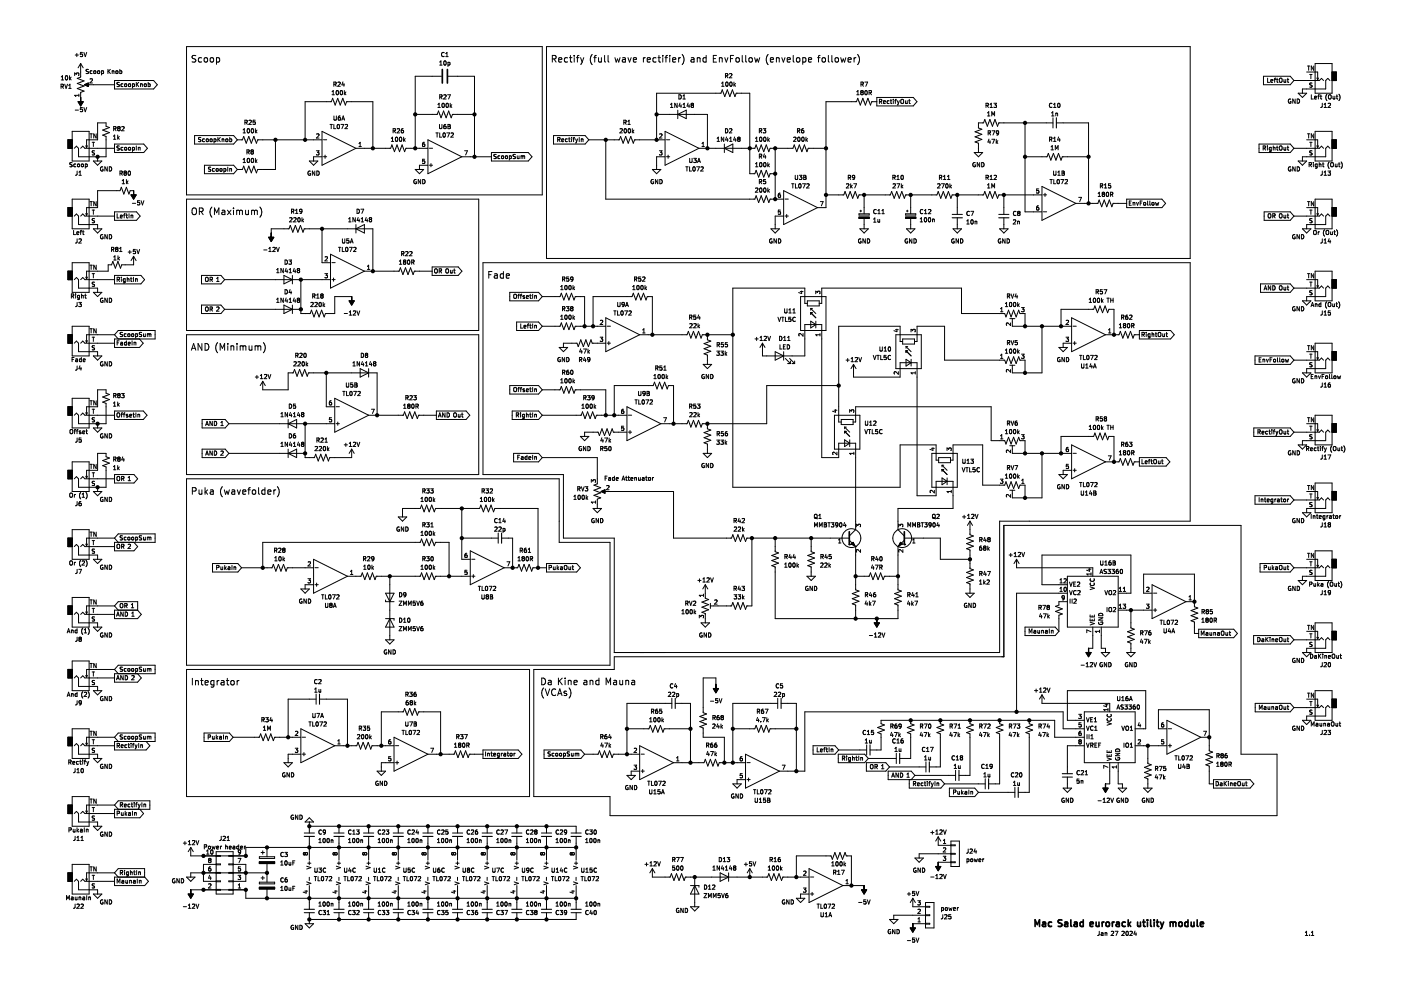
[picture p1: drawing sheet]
<svg xmlns="http://www.w3.org/2000/svg" width="420mm" height="297mm" viewBox="0 0 420 297" stroke-linecap="round" stroke-linejoin="round" font-family="sans-serif">
<path d="M.1 0h420.1v297h-420.1z" fill-rule="evenodd" fill="#fff" stroke="#fff" stroke-width=".35"/>
<g fill="none" stroke="#000" stroke-width=".3">
<path d="M22.6 16.5h.9M23 16v1M24.2 19.1v4l-1 .4 2 .8-2 .7 2 .8-2 .7 2 .8-1 .4v2.8M24.2 19.1l.8 1.2M24.2 19.1l-.8 1.2M24.7 15.7h-.6v.6h.6v.6h-.6M25.2 15.7l.4 1.3 .4-1.3M55.9 14h106.7v44.4h-106.7zM58.7 16.7l-.7-.1-.3 .2v.6l.8 .4 .2 .4-.3 .4-.8-.1M60.4 17.4l-.5-.1-.4 .4 .2 .8h.7M61.3 17.5l.3-.2 .6 .2 .1 .7-.2 .3-.5 .1-.3-.2zM63.1 17.5l.3-.2 .6 .2 .1 .7-.2 .3-.5 .1-.3-.2z"/>
<path d="M64.9 17.4l.6-.1 .4 .4-.2 .8h-.8M64.9 17.3v2M131.9 19.5h.7M131.9 18.6l.3-.4v1.3M133.2 15.8a.56 .56 0 0 0-.8 .5 .56 .56 0 0 0 .8 .6M133.2 18.4l.2-.2a.62 .62 0 0 1 .4 .7 .62 .62 0 0 1-.5 .6l-.2-.5zM133.7 16.1l.3-.4v1.3M133.7 17h.7M134.3 18.7v1.2M134.3 18.7h.4l.3 .2-.2 .6h-.5M163.9 14h193v63.5h-193zM165.6 17.7l1-.1 .2-.3-.1-.5-1.1-.2v2"/>
<path d="M166.1 17.7l.7 .9M167.5 17.9l1-.1-.1-.4-.6-.1-.3 .3 .1 .9h.8M170.2 17.4l-.6-.1-.3 .4 .1 .8h.8M170.8 17.3h.7M171.1 16.6v1.7l.4 .3M172.2 16.6v.2M172.2 17.3v1.3M172.9 17.3h.7M173.6 16.6l-.4 .3v1.7M174.1 17.3l.5 1.3M174.6 18.6l-.5 .7M175.1 17.3l-.5 1.3"/>
<path d="M177.6 16.3a2.29 2.29 0 0 0 0 3.1M178.1 17.3h.7M178.8 16.6l-.4 .3v1.7M179.5 17.3l.1 1.2 .5 .1 .3-.2M180.4 17.3v1.3M181.3 16.6v1.7l.3 .3M182.4 16.6v1.7l.2 .3M184.4 17.3l.4 1.3 .4-.9 .4 .9 .3-1.3M186.7 17.4h.8l.1 1.2M187.6 17.8l-.7 .1-.3 .2 .3 .5 .7-.1M188.3 17.3l.5 1.3 .5-1.3M189.9 17.9l1-.1-.1-.4-.6-.1-.3 .3 .1 .9h.8"/>
<path d="M193 17.3v1.3M193.5 17.3l-.5 .4M194.1 17.9l.9-.1v-.4l-.6-.1-.3 .3 .1 .9h.8M196.8 17.4l-.6-.1-.4 .4 .2 .8h.8M197.3 17.3h.8M197.6 16.6v1.7l.5 .3M198.8 16.6v.2M198.8 17.3v1.3M199.4 17.3h.8M200.2 16.6l-.5 .3v1.7M200.9 16.6v.2M200.9 17.3v1.3"/>
<path d="M201.7 17.9l1-.1-.1-.4-.6-.1-.3 .3 .1 .9h.8M203.5 17.3v1.3M204.1 17.3l-.6 .4M204.6 16.3a2.29 2.29 0 0 1 0 3.1M207.3 17.4h.8l.1 1.2M208.2 17.8l-.7 .1-.3 .2 .3 .5 .7-.1M209.1 17.5l.3-.2 .5 .1 .1 1.2M209.1 17.3v1.3M211.8 17.4l-.6-.1-.4 .4 .2 .8h.8M211.8 16.6v2M213.9 17.6h.7M214.9 16.6h-1v2h1"/>
<path d="M215.7 17.5l.3-.2 .5 .1 .1 1.2M215.7 17.3v1.3M217.4 17.3l.4 1.3 .5-1.3M219.1 17.6h.6M220 16.6h-.9v2M220.9 17.4l.5-.1 .3 .4v.5l-.3 .4-.5-.1-.2-.3zM222.6 16.6v1.7l.3 .3M223.6 16.6v1.7l.3 .3M224.7 17.5l.3-.2 .5 .2 .1 .7-.2 .3-.4 .1-.3-.2zM226.3 17.3l.4 1.3 .4-.9 .3 .9 .4-1.3M230.4 16.3a2.29 2.29 0 0 0 0 3.1M231 17.9l1-.1-.1-.4-.6-.1-.3 .3 .1 .9h.8"/>
<path d="M232.8 17.5l.3-.2 .5 .1 .1 1.2M232.8 17.3v1.3M234.5 17.3l.4 1.3 .5-1.3M236.1 17.9l.9-.1-.1-.4-.5-.1-.3 .3 .1 .9h.7M237.9 16.6v1.7l.3 .3M238.9 17.5l.3-.2 .6 .2 .1 .7-.2 .3-.5 .1-.3-.2zM240.7 17.4l.6-.1 .4 .4-.2 .8h-.8M240.7 17.3v2M242.5 17.9l.9-.1-.1-.4-.6-.1-.2 .3 .1 .9h.7M245.2 17.3h.7M245.9 16.6l-.4 .3v1.7M246.6 17.5l.3-.2 .6 .2 .1 .7-.2 .3-.5 .1-.3-.2z"/>
<path d="M248.4 16.6v1.7l.3 .3M249.5 16.6v1.7l.3 .3M250.5 17.5l.3-.2 .6 .2 .1 .7-.2 .3-.5 .1-.3-.2zM252.1 17.3l.4 1.3 .4-.9 .4 .9 .4-1.3M254.3 17.9l1-.1-.1-.4-.6-.1-.3 .3 .1 .9h.8M256.1 17.3v1.3M256.7 17.3l-.6 .4M257.2 16.3a2.29 2.29 0 0 1 0 3.1M392.1 19.8h.7M392.5 19.8v1.3M394 19.8v1.3l-.7-1.3v1.3M394.4 19.1h5.1v8.8h-5.1z"/>
<path d="M18.3 25.9l.6-.1 .1-.4-.7-.2v1.3M18.4 24h.7M18.4 23.1l.3-.4v1.3M18.6 25.9l.4 .6M19.4 25.2l.4 1.3 .4-1.3M19.7 22.8l.2-.1a.62 .62 0 0 1 .4 .6 .62 .62 0 0 1-.5 .6l-.2-.4zM20.6 25.6l.4-.4v1.3M20.6 26.5h.7M20.9 22.7v1.3M21 23.5l.3 .5M21.3 23.1l-.4 .5M21.6 39.4h5.1v8.9h-5.1z"/>
<path d="M22.4 22.6v-.7l.5 .4 .1-.4h.5v.7M22.6 33h.9M23.4 30.5h1.6l-.8 1.3zM23.7 28.2v.7M23.7 28.6h-1.3l.4 .3M24.7 32.2h-.6v.6h.6v.6h-.6M25.2 32.2l.4 1.3 .4-1.3M25.3 25.4l1.2-.5v1zM25.7 25.4h8.6M26.5 20.8l-.6 .1a.53 .53 0 0 0 .6 .7l-.1 .4h-.6M27 23.7l.5-.1 .2 .4-.8 .9h.8M27.6 21.3l-.3-.1-.3 .3 .1 .5h.5"/>
<path d="M28.2 21.3h.5l-.1 .7-.4-.1zM28.2 21.9v.1M29.3 21.3h.6l-.1 .7-.5-.1zM30.5 21.3l.3-.1 .3 .3-.2 .5h-.4M30.5 21.2v1.3M32.4 20.8v1.3M32.6 21.3l.5 .8M33.1 20.8l-.7 .7M33.6 21.3h.5l.1 .8M33.6 21.2v.9M34.1 38.6l.6-.1 .1-.4-.7-.2v1.3M34.3 24.1h11.8l1.1 1.3-1.1 1.3h-11.8z"/>
<path d="M34.4 38.6l.4 .6M34.9 21.3l.3-.1 .2 .3-.2 .6-.5-.3zM35.4 38.4v-.3l.4-.2 .2 .3-.2 .3M35.4 38.4h.1M35.4 38.4l.1 .1M35.5 38.5l-.2 .2 .2 .5 .5-.2-.2-.5M35.5 38.5h.3M35.8 24.7l-.7 .1a.53 .53 0 0 0 .6 .7v.4h-.6M35.9 21.3l.4-.1 .2 .3-.1 .5h-.5M35.9 20.8v1.3M36.3 25.8l.1 .1M36.4 25.9h.5"/>
<path d="M36.5 38.1l.5-.2 .2 .4-.8 .9h.8M36.9 25.2h-.6v.6M37.4 25.2h.6v.6h-.6zM38 25.8l-.1 .1M38.6 25.2h.5v.7l-.5-.1zM39.7 25.1v1.3M39.7 25.2l.4-.1 .2 .3-.1 .5h-.5M40.9 24.7v1.3M41.1 25.2l.5 .8M41.6 24.7l-.7 .7M42.1 25.1v.9M42.1 25.2h.5l.1 .8"/>
<path d="M43.3 25.2h.5v.7l-.5-.1zM44.4 25.2l.4-.1 .2 .3-.1 .5h-.5M44.4 24.7v1.3M72.9 39.8h.7M72.9 38.9l.4-.3v1.2M73.4 36.7l.7-.1v-.5l-.7-.1v1.3M73.7 36.7l.5 .6M74.2 38.7l.2-.1a.62 .62 0 0 1 .5 .6 .62 .62 0 0 1-.6 .6l-.2-.4zM74.7 36.1l.4-.1 .3 .4-.8 .9h.8M75.4 38.7l.2-.1a.62 .62 0 0 1 .5 .6 .62 .62 0 0 1-.6 .6l-.2-.4zM76.5 36h-.6v.6h.6v.6h-.6M76.6 38.6v1.2"/>
<path d="M76.7 39.4l.4 .4M77.1 39l-.5 .5M96.6 39.4l10.1 5.1-10.1 5zM99 37.3h.7M99.3 37.3v1.3M99.6 28.4h.7M99.6 27.5l.3-.4v1.3M100.1 25.3l.6-.1 .1-.5-.7-.1v1.3M100.1 37.3v1.3h.6M100.1 34.8v1l.3 .2 .5-.2v-1M100.4 25.3l.4 .6M100.9 27.3l.2-.2a.62 .62 0 0 1 .4 .7 .62 .62 0 0 1-.5 .5l-.2-.4z"/>
<path d="M101.2 37.4l.2-.1a.62 .62 0 0 1 .4 .7 .62 .62 0 0 1-.5 .5l-.2-.4zM101.3 24.7l.5-.1 .3 .4-.8 .9h.8M102 34.8l-.5 .3-.1 .7 .3 .2 .4-.1-.1-.6-.3-.1-.3 .3M102.1 27.3l.2-.2a.62 .62 0 0 1 .4 .7 .62 .62 0 0 1-.5 .5l-.2-.4zM102.2 37.3h.9l-.6 1.3M102.5 36l.4-1.2 .5 1.2M102.6 35.7h.6M102.8 24.5l-.3 .9h.8M103.1 25v.9M103.3 27.1v1.3M103.4 27.9l.3 .5M103.5 37.4l.5-.1 .2 .4-.8 .9h.8"/>
<path d="M103.7 27.6l-.4 .4M118.2 39.2l.4 .6M118.5 39.2h-.6M118.6 39.1l-.1-.5h-.6v1.2M118.6 39.1l-.1 .1M119.1 38.7l.5-.1 .2 .3-.8 .9h.8M120.4 39.2l-.1 .1M120.4 39.1v.1M120.9 38.6h-.3l-.3 .5 .1 .6 .5 .1 .1-.6-.6-.1M124.5 34.3h6.6l.4-1 .8 2 .7-2 .8 2 .8-2 .7 2 .4-1h6.6M130.7 39.8h.7M131.1 39.8v1.3"/>
<path d="M131.3 32.2h.8M131.3 31.3l.4-.4v1.3M131.8 37.3v1l.3 .3 .4-.3v-1M131.9 39.8v1.3h.6M131.9 29.1l.6-.1v-.5l-.6-.1v1.3M132.2 29.1l.4 .6M132.4 22.9h-7.9v21.6M132.7 31.1l.1-.2a.62 .62 0 0 1 .5 .7 .62 .62 0 0 1-.6 .6l-.2-.5zM133 40l.1-.2a.62 .62 0 0 1 .5 .7 .62 .62 0 0 1-.6 .5l-.2-.4zM133.1 28.5l.5-.1 .2 .4-.8 .9h.8M133.7 37.3l-.6 .3v.7l.2 .3 .4-.2v-.6h-.4l-.2 .2M133.9 31.1l.1-.2a.62 .62 0 0 1 .5 .7 .62 .62 0 0 1-.6 .6l-.2-.5z"/>
<path d="M134 39.8h.8l-.5 1.3M134.2 28.4h.9l-.6 1.3M134.3 37.3l.7 .2-.2 .4 .3 .4-.3 .3h-.5zM134.3 37.9h.5M134.4 22.9h7.9v24.1M135 30.9v1.3M135.1 31.7l.4 .5M135.3 40l.4-.2 .3 .4-.8 .9h.8M135.5 31.4l-.5 .5M185.9 38.7l.5-.1 .3 .3-.8 .9h.8M187.1 36.7l.6-.1 .1-.5-.7-.1v1.3M187.3 38.7l.1-.1a.62 .62 0 0 1 .5 .6 .62 .62 0 0 1-.6 .6l-.2-.4z"/>
<path d="M187.4 36.7l.4 .6M188.3 37.3h.7M188.3 36.4l.4-.4v1.3M188.5 38.7l.2-.1a.62 .62 0 0 1 .4 .6 .62 .62 0 0 1-.6 .6l-.1-.4zM189.6 38.6v1.2M189.7 39.4l.4 .4M190.1 39l-.5 .5M196.9 34.3h15.3v10.2M199.5 39.4l10.1 5.1-10.1 5zM201.1 32.2h.7M201.1 31.3l.3-.4v1.3M203.1 30.9v1.3l-.7-1.3v1.3"/>
<path d="M203.3 33v2.6M203.3 34.3l2.5-1.3v2.6zM203.6 28.4a.64 .64 0 0 1 .7 .6 .64 .64 0 0 1-.7 .7zM203.9 30.9l-.3 .9h.8M204.2 31.4v.8M204.8 28.8l.4-.4v1.3M204.8 29.7h.7M204.8 31.3l.4-.4v1.3M204.8 32.2h.8M206.3 30.9l-.3 .9h.8M206.6 31.4v.8M207.5 31.5l-.2-.3 .2-.3 .5 .3-.3 .3"/>
<path d="M207.5 31.5l-.2 .2 .2 .5 .5-.2-.3-.5M207.5 31.5h.2M216.4 25.9h.7M216.4 25l.4-.4v1.3M217.6 22.7h.6v-.5l-.6-.1v1.2M217.6 38.6a.64 .64 0 0 1 .7 .6 .64 .64 0 0 1-.7 .6zM217.7 24.7l.2-.1a.62 .62 0 0 1 .5 .7 .62 .62 0 0 1-.6 .5l-.2-.4zM217.9 22.7l.4 .6M218.8 22.2l.5-.1 .2 .3-.8 .9h.8M218.8 38.7l.5-.1 .2 .3-.8 .9h.8M219 24.7l.1-.1a.62 .62 0 0 1 .5 .7 .62 .62 0 0 1-.6 .5l-.2-.4zM220.1 24.6v1.3"/>
<path d="M220.2 25.4l.4 .5M220.6 25l-.5 .5M227.7 39.2h.6l.1-.5-.7-.1v1.2M228 39.2l.5 .6M228.9 38.6h.8l-.5 .5h.3M229.5 39.1l.1 .1M229.6 39.2l-.1 .6-.6-.1M239.2 39.2h.6v-.5l-.6-.1v1.2M239.5 39.2l.4 .6M241 38.6l-.6 .3v.7l.2 .2 .4-.1v-.6h-.4l-.2 .2M256.9 28.4h.8M256.9 27.5l.4-.4v1.3"/>
<path d="M258.2 25.3l.6-.1 .1-.5-.7-.1v1.3M258.4 27.7l-.3-.3 .3-.3 .5 .3-.3 .3M258.4 27.7l-.3 .2 .3 .5 .5-.2-.3-.5M258.4 27.7h.2M258.5 25.3l.4 .6M259.4 24.6h.8l-.5 1.3M259.5 27.3l.2-.2a.62 .62 0 0 1 .4 .7 .62 .62 0 0 1-.6 .5l-.1-.4zM260.6 27.8l.6-.1 .1-.4-.7-.2v1.3M260.9 27.8l.5 .6M263 30.5h-1.6l-.4 1-.7-2-.8 2-.7-2-.8 2-.8-2-.3 1h-9.2v31.7h-2.5M263 29.2h10.9l1.1 1.3-1.1 1.3h-10.9zM263.7 30.4h.6l.1-.5-.7-.1v1.2"/>
<path d="M264 30.4l.5 .6M264.9 30.6l.6-.1v-.2l-.6 .1 .1 .6h.5M266.6 30.3l-.3-.1-.3 .2 .2 .6h.4M267 30.2h.5M267.2 29.8v1.1l.3 .1M267.9 29.8v.1M267.9 30.2v.8M268.3 30.2h.5M268.8 29.8l-.3 .1v1.1M269.1 30.2l.3 .8M269.4 31l-.3 .5M269.7 30.2l-.3 .8"/>
<path d="M270.2 29.9l.2-.1 .5 .1-.1 1.1-.6-.1zM271.5 30.2l.1 .8 .5-.1M272.1 30.2v.8M272.5 30.2h.5M272.7 29.8v1.1l.3 .1M295.7 31.6h.6l.1-.5-.7-.2v1.3M296 31.6l.4 .6M296.2 33.9l.3-.4v1.3M296.2 34.8h.7M296.3 39.9l.7-.1v-.5l-.7-.1v1.3M296.7 39.9l.4 .6M296.9 31.3l.4-.4v1.3"/>
<path d="M296.9 32.2h.7M297.4 34.8v-1.3l.5 .9 .4-.9v1.3M297.5 39.2h.8l-.5 1.3M298.1 30.9h.7l-.4 .5 .4 .2v.5h-.7M299.5 39.7l-.2 .3-.4-.1-.1-.6 .5-.1 .2 .2-.1 .8-.5 .3M307.4 36.8v26.7h5.1M315.4 34.8h.7M315.4 33.9l.3-.4v1.3M315.5 31.1a.56 .56 0 0 0-.8 .5 .56 .56 0 0 0 .8 .5M315.8 36.8h-16.3l-.3 1-.8-2-.8 2-.7-2-.8 2-.8-2-.3 1h-1.6v1.6l1.1 .3-2.1 .8 2.1 .8-2.1 .7 2.1 .8-2.1 .7 1 .4v2.8M315.8 35.3v3.1M316 31.3l.3-.4v1.3"/>
<path d="M316 32.2h.7M316.6 34h.5l.1 .8M316.6 33.9v.9M316.8 36.8h9.7v24.2M317.3 31.1l.2-.2a.62 .62 0 0 1 .4 .7 .62 .62 0 0 1-.5 .6l-.2-.5zM378.9 22.9h8l1.2 1.2-1.2 1.3h-8zM380.2 23.4v1.3h.6M381.1 24.3l.6-.2v-.2l-.6 .1 .1 .6h.5M382.1 23.8h.5M382.6 23.4l-.3 .2v1.1M382.8 23.8h.5M383 23.4v1.1l.3 .2"/>
<path d="M383.7 23.6l.3-.2 .4 .2-.1 1-.6-.1zM385.1 23.8v.8h.5M385.6 23.8v.9M386 23.8h.5M386.2 23.4v1.1l.3 .2M387.1 29.7a.58 .58 0 0 0-.7 .6 .58 .58 0 0 0 .7 .5v-.4h-.2M388.1 24.1h7.6l.6-.6 .6 .6M388.4 29.7v1.2l-.7-1.2v1.2M389 29.7a.64 .64 0 0 1 .8 .6 .64 .64 0 0 1-.8 .6zM389.3 27.9h2.6l-1.3 1.3zM391.9 21.6h3.3v2.3M392.8 22.3h.7"/>
<path d="M392.8 25a.53 .53 0 0 0 .6 .7v.4h-.6M392.9 24.9l-.1 .1M392.9 24.9h.6M393.1 22.3v1.3M393.3 28.4v1.3h.6M394.2 29.3l.6-.2v-.2l-.6 .1 .1 .6h.5M394.4 39.4h5.1v8.9h-5.1zM394.9 23.4l.3 .5M395.2 28.8h.5M395.4 23.4l-.2 .5M395.7 28.4l-.3 .2v1.1M395.9 28.8h.5"/>
<path d="M396.1 28.4v1.1l.3 .2M396.6 30.9l-.1 1.1-.4 .2M397.1 31.3l.4-.4v1.3M397.1 32.2h.7M398 28.2a1.46 1.46 0 0 0 0 2M398.4 31h.5M398.4 31l-.1 .1M398.4 28.6l.3-.2 .5 .2-.2 1-.6-.1zM398.8 24.1l-.6-.6-.6 .6v2.6h-7v1.2M398.9 31l.1 .1M399 31.1v.4l-.8 .7h.8M399.5 21.6h1.3v2.5h-1.3"/>
<path d="M399.8 28.8v.8h.5M400.3 28.8v.9M400.7 28.8h.5M400.9 28.4v1.1l.3 .2M401.5 28.2a1.46 1.46 0 0 1 0 2M21.6 41.9h-1.2v2.6h1.2M21.6 59.7h5.1v8.9h-5.1zM21.6 48.8h-.6a.53 .53 0 0 0 .6 .7l-.1 .4h-.6M22.7 49.2h-.3l-.3 .2 .2 .5h.4M23.1 51.3v1.1l-.5 .1M23.3 49.3h.5v.6h-.5zM23.7 52.5h.7"/>
<path d="M23.7 51.6l.3-.3v1.2M24.2 44.5l.6-.7 .7 .7h8.8M24.4 49.3h.6l-.1 .6h-.5zM25.6 49.9h.5v-.7h-.5v1.2M25.7 43.7l.3 .5M26 44.2v-2.3h3.3v-5.1h2.5v1l1 .4-2 .8 2 .8-2 .7 1 .4v6.1h-8.2v-2.5l-.7-.7-.6 .7M26.2 43.7l-.2 .5M27 40.1h.7M27.3 40.1v1.3M27.6 42.7h.8M28 48.3h2.5l-1.2 1.2zM28 42.7v1.2"/>
<path d="M28.4 45.3h-.7a.53 .53 0 0 0 .6 .7l-.1 .4h-.6M28.8 40.1v1.3l-.7-1.3v1.3M29.3 47v1.3M30.8 50.1a.58 .58 0 0 0-.7 .5 .58 .58 0 0 0 .8 .5v-.4h-.2M32.2 50v1.3l-.8-1.3v1.3M32.8 50a.64 .64 0 0 1 .7 .6 .64 .64 0 0 1-.7 .7zM34 41.7h.8M34 40.8l.4-.3v1.2M34.3 43.2h8.8l1.1 1.3-1.1 1.2h-8.8zM35.3 40.5v1.2M35.4 41.3l.4 .4M35.8 40.9l-.5 .5"/>
<path d="M35.8 43.8l-.7 .1a.53 .53 0 0 0 .6 .6v.4h-.6M36 51.9h.6v-.5l-.6-.1v1.2M36.3 51.9l.4 .6M36.6 55.1h.8M36.6 54.2l.4-.4v1.3M36.9 44.2h-.4l-.2 .2 .1 .5h.5M37.4 44.3h.6l-.1 .6h-.5zM37.4 51.8l-.2-.2 .2-.3 .5 .2-.2 .3M37.4 51.8l-.2 .3 .2 .4 .5-.2-.2-.5M37.4 51.8h.3M37.9 53.8v1.3M38 54.6l.4 .5"/>
<path d="M38.4 54.2l-.5 .5M38.5 51.4l.2-.1a.62 .62 0 0 1 .5 .6 .62 .62 0 0 1-.6 .6l-.2-.4zM38.6 44.3h.5v.6h-.5zM39.3 58.4h1.5l-.7 1.3zM39.7 44.2h.4l.2 .2-.1 .5h-.5M39.7 44.2v1.2M40.1 58.4v-1.2h-1.1l-.3 1-.8-2.1-.8 2.1-.7-2.1-.4 1.1h-6.7v5h-3.3v2.3M40.9 43.7v1.3M41.5 44.3l.5-.1v.8M41.5 44.2v.8M55.9 59.7h87.7v39.4h-87.7zM58.4 40.6h11.7l1.1 1.3-1.1 1.3h-11.7z"/>
<path d="M60.3 41.3h-.7a.53 .53 0 0 0 .6 .7l-.1 .4h-.6M61.3 49.5h8.8l1.1 1.3-1.1 1.3h-8.8zM61.3 41.7l-.3-.1-.3 .3 .2 .5h.4M61.9 41.7h.5v.7l-.5-.1zM63 41.7h.6l-.1 .7-.5-.1zM63.2 50.1l-.6 .1a.53 .53 0 0 0 .6 .7l-.1 .4h-.6M64.2 41.6v1.3M64.2 41.7l.3-.1 .3 .3-.1 .5h-.5M64.3 50.6l-.4-.1-.2 .3 .1 .5h.5M64.9 50.6h.5l-.1 .7-.4-.1zM65.3 41.2v1.3M65.5 41.7l.6 .8"/>
<path d="M66.1 50.6l.3-.1 .2 .3-.2 .6-.5-.3zM66.1 41.2l-.8 .7M66.6 41.7h.5l.1 .8M66.6 41.6v.9M67.2 50.5v1.3M67.2 50.6l.3-.1 .3 .3-.2 .5h-.4M67.8 41.7h.5l-.1 .7-.4-.1zM68.3 50.1v1.3M68.9 50.6h.5v.8M68.9 41.2v1.2h.5v-.7h-.5M68.9 50.5v.9M71.2 41.9h1.5l.4-1 .7 2 .8-2 .8 2 .7-2 .8 2 .4-1h19.3"/>
<path d="M72.9 47.8l.4-.3v1.2M72.9 48.7h.7M74.1 45.6l.6-.1v-.5l-.6-.1v1.3M74.2 47.6l.2-.1a.62 .62 0 0 1 .5 .6 .62 .62 0 0 1-.6 .6l-.2-.5zM74.4 45.6l.4 .6M75.4 47.6l.2-.1a.62 .62 0 0 1 .5 .6 .62 .62 0 0 1-.6 .6l-.2-.5zM75.5 45.5l-.2-.3 .2-.3 .5 .3-.3 .3M75.5 45.5l-.2 .2 .2 .5 .5-.3-.3-.4M75.5 45.5h.2M76.6 47.5v1.2M76.7 48.2l.4 .5M77.1 47.9l-.5 .5"/>
<path d="M82.6 41.9v8.9h-5.3l-.4 1-.8-2-.7 2-.8-2-.8 2-.7-2-.4 1h-1.5M91.5 41.9v-11.4h7.9l.4-1 .7 2 .8-2 .7 2 .8-2 .8 2 .3-1h7.9v14M92.8 48.3h2.5l-1.3 1.2zM93.1 51.3a.58 .58 0 0 0-.8 .6 .58 .58 0 0 0 .8 .5v-.4h-.2M94.4 51.3v1.2l-.7-1.2v1.2M94.9 45.2h.8l-.5 .5 .4 .1v.5h-.7M94.9 40.2l.5-.1 .3 .4-.8 .9h.8M95 51.3a.64 .64 0 0 1 .7 .6 .64 .64 0 0 1-.7 .6zM96.6 47h-2.6v1.3M97 47h1M97 41.9h1M97.5 46.5v1"/>
<path d="M106.7 44.5h10.5l.3-1.1 .8 2.1 .8-2.1 .7 2.1 .8-2.1 .7 2.1 .4-1h6.6M107.6 43.9h.8M107.6 43l.4-.3v1.2M117.4 42.4h.7M117.4 41.5l.3-.4v1.3M118.7 41.2l.2-.1a.62 .62 0 0 1 .4 .7 .62 .62 0 0 1-.6 .5l-.1-.4zM119.2 42.3h-.1M119.9 41.2l.2-.1a.62 .62 0 0 1 .4 .7 .62 .62 0 0 1-.5 .5l-.2-.4zM121 41.1v1.3M121.2 41.9l.3 .5M121.5 41.5l-.5 .5M124.5 50.8h2.6l-1.3 1.3z"/>
<path d="M124.8 53.9a.58 .58 0 0 0-.7 .6 .58 .58 0 0 0 .8 .5v-.5h-.3M126.2 53.8v1.3l-.8-1.3v1.3M126.8 53.8a.64 .64 0 0 1 .7 .6 .64 .64 0 0 1-.7 .7zM127.3 42.7l-.5 .3-.1 .7 .2 .2 .5-.1-.1-.6-.4-.1-.2 .3M127.4 47.7h-.6l-.1 .6h.6l.1 .6h-.7M128.3 41.9l10.2 5.1-10.2 5.1zM128.3 49.5h-2.5v1.3M128.8 44.4h.9M128.8 49.5h.9M129.2 49v1M138.5 47h8.9M139.3 45.2h.9l-.6 1.3"/>
<path d="M147.4 45.7h11l1.1 1.3-1.1 1.3h-11zM148.8 46.3l-.6 .1a.53 .53 0 0 0 .6 .7l-.1 .4h-.6M149.9 46.8l-.3-.1-.3 .2 .1 .6h.5M150.5 46.8h.5l-.1 .7-.4-.1zM151.6 46.8h.6v.6h-.6zM152.2 47.4l-.1 .1M152.8 46.8l.3-.1 .3 .2-.2 .6h-.4M152.8 46.7v1.3M154.6 46.3l-.7 .1a.53 .53 0 0 0 .6 .7l-.1 .4h-.6M155.1 46.7l.1 .8 .5-.1M155.7 46.7v.8M156.3 46.8l.3-.1 .2 .2"/>
<path d="M156.3 46.7v.8M156.8 46.9l.5-.1 .1 .7M156.8 46.9v.6M166 40.6h9.5l1.1 1.3-1.1 1.3h-9.5zM167.2 41.9l.6-.1 .1-.5-.7-.1v1.3M167.5 41.9l.5 .6M168.5 42l.6-.1-.1-.2-.5 .1v.6h.5M170.1 41.7l-.3-.1-.3 .3 .2 .5h.4M170.5 41.6h.5M170.7 41.2v1.1l.3 .2M171.4 41.2v.1M171.4 41.6v.9"/>
<path d="M171.8 41.6h.5M172.3 41.2l-.3 .2v1.1M172.6 41.6l.3 .9M172.9 42.5l-.3 .4M173.2 41.6l-.3 .9M173.7 41.2v1.3M174.3 41.7h.5l.1 .8M174.3 41.6v.9M176.6 41.9h9.1l.4-1 .8 2 .7-2 .8 2 .8-2 .7 2 .4-1h9.2M181.7 41.9v17.8h44.7l.4-1 .7 2 .8-2 .7 2 .8-2 .8 2 .4-1h4M195.6 50.8h2.6l-1.3 1.3zM195.9 53.9a.58 .58 0 0 0-.7 .6 .58 .58 0 0 0 .8 .5v-.5h-.2"/>
<path d="M196.9 41.9v-14h19.3l.4-1 .8 2.1 .7-2.1 .8 2.1 .7-2.1 .8 2.1 .4-1.1h4.1v24.2h1.5l.4-1 .7 2 .8-2 .7 2 .8-2 .8 2 .4-1h1.5M197.3 53.8v1.3l-.7-1.3v1.3M197.8 45.2h.7l-.4 .5 .4 .1v.5h-.7M197.8 40.2l.5-.1 .2 .4-.7 .9h.7M197.9 53.8a.64 .64 0 0 1 .7 .6 .64 .64 0 0 1-.7 .7zM199.5 47h-2.6v3.8M199.9 47h1M199.9 41.9h1M200.4 46.5v1M205.7 50h.7M206 50v1.3M206.8 50v1.3h.6"/>
<path d="M206.8 47.5v1l.3 .2 .5-.2v-1M207.9 50.1l.2-.1a.62 .62 0 0 1 .4 .7 .62 .62 0 0 1-.5 .5l-.2-.4zM208 47.5h.8l-.4 .4 .4 .2v.5h-.8M208.9 50h.9l-.6 1.3M209.2 48.7l.4-1.2 .4 1.2M209.3 48.4h.6M209.6 44.5h16.8l.4-1.1 .7 2.1 .8-2.1 .7 2.1 .8-2.1 .8 2.1 .4-1h6.8l.4-1.1 .8 2.1 .7-2.1 .8 2.1 .7-2.1 .8 2.1 .4-1h5.3M210.5 43l.4-.3v1.2M210.5 43.9h.7M210.8 50.1h-.6M210.8 50.1h.1M210.9 50.1v.4l-.8 .8h.8"/>
<path d="M215.1 42.4h.7M215.1 41.5l.3-.4v1.3M217.1 41.1v1.3l-.8-1.3v1.3M217.2 44.5l2.6-1.3v2.5zM217.2 43.2v2.5M217.9 41l-.3 1h.8M218.2 41.5v.9M218.8 42.4h.7M218.8 41.5l.4-.4v1.3M220.3 41l-.3 1h.8M220.6 41.5v.9M221.2 41.3l.3-.2 .5 .2"/>
<path d="M221.2 41.4l.3 .3M221.2 41.3v.1M221.5 41.7l-.3 .2 .3 .5 .5-.3-.3-.4M221.5 41.7h.2M222 41.3v.1M222 41.4l-.3 .3M226.6 56.5l.5-.2 .2 .4-.8 .9h.8M226.6 50h.7M226.6 42.4h.7M226.6 41.5l.3-.4v1.3M226.6 49.1l.3-.4v1.3M227.7 54.5l.6-.1 .1-.5-.7-.1v1.3"/>
<path d="M227.7 46.9l.6-.1 .1-.5-.7-.1v1.3M227.9 41.2l.2-.1a.62 .62 0 0 1 .4 .7 .62 .62 0 0 1-.5 .5l-.2-.4zM227.9 48.8l.2-.1a.62 .62 0 0 1 .4 .7 .62 .62 0 0 1-.5 .5l-.2-.4zM227.9 56.5l.2-.2a.62 .62 0 0 1 .4 .7 .62 .62 0 0 1-.5 .6l-.2-.5zM228 54.5l.5 .6M228 46.9l.5 .6M229.1 41.2l.2-.1a.62 .62 0 0 1 .4 .7 .62 .62 0 0 1-.5 .5l-.2-.4zM229.1 48.8l.2-.1a.62 .62 0 0 1 .4 .7 .62 .62 0 0 1-.5 .5l-.2-.4zM229.1 56.5l.2-.2a.62 .62 0 0 1 .4 .7 .62 .62 0 0 1-.5 .6l-.2-.5zM229.2 46.1l-.3 .9h.8M229.5 46.6v.9M229.6 53.8h-.6l-.1 .6h.6l.1 .6h-.7"/>
<path d="M229.6 42.3h-.1M230.3 41.1v1.3M230.3 48.7v1.3M230.3 56.3v1.3M230.4 57.1l.4 .5M230.4 49.5l.4 .5M230.4 41.9l.4 .5M230.8 49.2l-.5 .4M230.8 56.8l-.5 .5M230.8 41.5l-.5 .5M232.5 44.5v15.2M234 57.9l-.6 .3v.7l.2 .3 .4-.2v-.6h-.4l-.2 .2"/>
<path d="M235 57.2l10.2 5-10.2 5.1zM235.4 59.7h1M237.4 55.1h.7M237.8 55.1v1.2M238 41.2l.5-.1 .2 .4-.8 .9h.8M238.5 52.5v1.1l.2 .2 .5-.2v-1.1M238.6 55.1v1.2h.6M239.3 41.2l.2-.1a.62 .62 0 0 1 .5 .7 .62 .62 0 0 1-.6 .5l-.2-.4zM239.6 55.2l.2-.1a.62 .62 0 0 1 .5 .6 .62 .62 0 0 1-.6 .6l-.2-.4zM239.7 52.5h.8l-.4 .5 .3 .1v.6h-.7M240.5 41.2l.2-.1a.62 .62 0 0 1 .5 .7 .62 .62 0 0 1-.6 .5l-.2-.4zM240.7 55.1h.8l-.5 1.2"/>
<path d="M241 52.5l.7 .3-.2 .3 .3 .5-.3 .2h-.5zM241 53.1h.5M241.7 41.1v1.3M241.8 41.9l.4 .5M241.9 55.2l.5-.1 .3 .3-.8 .9h.8M242.2 41.5l-.5 .5M247.7 58.4h5.3l.4-1 .8 2 .8-2 .7 2 .8-2 .7 2 .4-1h9.4l.4-1 .8 2 .7-2 .8 2 .7-2 .8 2 .4-1h9.4l.4-1 .7 2 .8-2 .8 2 .7-2 .8 2 .4-1h9.4l.3-1 .8 2 .8-2 .7 2 .8-2 .8 2 .3-1h13M253.9 55.2l.4-.1 .3 .3-.8 .9h.8M254.4 53.2l.6-.1 .1-.4-.7-.2v1.3M254.7 53.2l.4 .6M255.1 55.1v1.2M255.2 55.9l.4 .4"/>
<path d="M255.6 55.5l-.5 .5M256 55.1h.9l-.6 1.2M256.3 53.1l-.2 .2h-.4v-.6l.4-.2 .2 .3v.7l-.6 .3M259.1 58.4v5.7M267.8 53.2l.6-.1v-.4l-.6-.2v1.3M267.8 55.2l.5-.1 .2 .3-.7 .9h.7M268.1 53.2l.4 .6M269 55.1h.8l-.5 1.2M269 52.9l.3-.4v1.3M269 53.8h.7M270.3 55.1v1.2M270.3 52.7l.2-.2a.62 .62 0 0 1 .4 .7 .62 .62 0 0 1-.5 .5l-.2-.4z"/>
<path d="M270.4 55.9l.4 .4M270.8 55.5l-.5 .5M273.1 58.4v5.7M281.2 55.2l.5-.1 .2 .3-.8 .9h.8M281.7 53.2l.6-.1 .1-.4-.7-.2v1.3M282 53.2l.5 .6M282.3 55.1h.9l-.6 1.2M282.9 53.8h.8M282.9 52.9l.4-.4v1.3M283.7 55.2l.2-.1a.62 .62 0 0 1 .5 .6 .62 .62 0 0 1-.6 .6l-.2-.4zM284.2 53.8h.7M284.2 52.9l.3-.4v1.3"/>
<path d="M284.9 55.1v1.2M285 55.9l.4 .4M285.4 55.5l-.5 .5M287.1 58.4v5.9M292.2 45.7h2.5l-1.3 1.3zM292.5 48.8a.58 .58 0 0 0-.8 .6 .58 .58 0 0 0 .8 .5v-.4h-.2M293.8 48.7v1.3l-.7-1.3v1.3M294.4 48.7a.64 .64 0 0 1 .7 .7 .64 .64 0 0 1-.7 .6zM295.7 53.2l.6-.1 .1-.4-.7-.2v1.3M296 53.2l.4 .6M296.2 56.3h.7M296.2 55.4l.3-.3v1.2"/>
<path d="M296.6 41.7l-.3 .9h.8M296.9 42.2v.8M296.9 52.9l.4-.4v1.3M296.9 53.8h.7M297.4 56.3v-1.2l.5 .9 .4-.9v1.2M297.4 41.7h.9l-.6 1.3M298.1 52.7l.5-.2 .2 .4-.7 .9h.7M298.8 41.7v1.3M298.9 42.5l.4 .5M299.3 42.2l-.5 .4M301.1 58.4v5.9M307.4 47h6.6l.4-1 .8 2 .7-2 .8 2 .7-2 .8 2 .4-1h7.9"/>
<path d="M311.5 56.6h-.6v.6h.6v.6h-.6M312.5 55.9l10.1 5.1-10.1 5zM312.9 58.4h1M313.4 57.9v1M314.8 41.8l.6-.1v-.5l-.6-.1v1.3M314.9 53.8h.7M315.1 41.8l.4 .6M315.2 44.9h.7M315.2 44l.4-.4v1.3M315.2 53.8v1.3M316 51.3v1l.2 .2 .5-.2v-1M316 41.5l.3-.4v1.3"/>
<path d="M316 42.4h.7M316 53.8v1.3h.6M316.5 44.9v-1.3l.4 1 .4-1v1.3M317.1 53.9l.2-.1a.62 .62 0 0 1 .4 .7 .62 .62 0 0 1-.5 .5l-.2-.4zM317.2 51.6l.4-.3v1.2M317.2 52.5h.8M317.5 41l-.3 1h.8M317.8 41.5v.9M318.1 53.8h.9l-.6 1.3M318.5 51.3l.7 .2-.3 .4 .3 .4-.2 .2h-.5zM318.5 51.9h.4M319.4 53.9l.5-.1 .2 .4-.7 .9h.7"/>
<path d="M323.5 59.2h.8l-.5 1.2M329.3 58l.4-.4v1.3M329.3 58.9h.8M330 55.7h.6l.1-.5-.7-.1v1.2M330.3 55.7l.4 .6M330.8 58.2l-.3 .2 .3 .5 .5-.3-.3-.4M330.8 58.2l-.3-.3 .3-.3 .5 .3-.3 .3M330.8 58.2h.2M331.2 56.3h.7M331.2 55.4l.4-.3v1.2M331.9 57.7l.2-.1a.62 .62 0 0 1 .4 .7 .62 .62 0 0 1-.6 .5l-.2-.4zM333 58.3l.6-.1 .1-.5-.7-.1v1.3"/>
<path d="M333.1 55.1h-.6l-.1 .6 .6-.1 .1 .6h-.7M333.3 58.3l.4 .6M337.9 59.7h10.6l1.1 1.3-1.1 1.2h-10.6zM377.6 43.2h9.3l1.2 1.3-1.2 1.2h-9.3zM378.8 44.4l.6-.1 .1-.4-.7-.2v1.3M379.1 44.4l.4 .6M380.1 43.7v.2M380.1 44.2v.8M381.2 44.2h-.3l-.3 .2 .2 .5h.4M381.2 44.2v1l-.2 .2h-.3M381.8 44.3l.5-.1 .1 .8M381.8 43.7v1.3"/>
<path d="M382.8 44.2h.5M383 43.7v1.1l.3 .2M383.7 43.9l.3-.2 .4 .2-.1 1-.6-.1zM385.1 44.2v.7h.5M385.6 44.2v.8M386 44.2h.5M386.2 43.7v1.1l.3 .2M387.1 50.1a.58 .58 0 0 0-.7 .5 .58 .58 0 0 0 .7 .5v-.4h-.2M388.1 44.5h7.6l.6-.7 .6 .7M388.4 50v1.3l-.7-1.3v1.3M389 50a.64 .64 0 0 1 .8 .6 .64 .64 0 0 1-.8 .7zM389.3 48.3h2.6l-1.3 1.2z"/>
<path d="M391.9 41.9h3.3v2.3M392.1 40.1h.7M392.5 40.1v1.3M392.6 49.4l.6-.1 .1-.5-.7-.1v1.3M392.8 42.7h.7M392.8 45.3a.53 .53 0 0 0 .6 .7v.4h-.6M392.9 45.3h-.1M392.9 45.3h.6M392.9 49.4l.4 .6M393.1 42.7v1.2M393.9 48.7v.1M393.9 49.2v.8"/>
<path d="M394 40.1v1.3l-.7-1.3v1.3M394.4 59.7h5.1v8.9h-5.1zM394.9 43.7l.3 .5M395 49.9h-.5v-.7h.5v1l-.2 .2h-.3M395.4 43.7l-.2 .5M395.6 49.3l.5-.1 .1 .8M395.6 48.7v1.3M396.6 51.3l-.1 1.1-.4 .1M396.6 49.2h.5M396.8 48.7v1.1l.3 .2M397.1 51.6l.4-.3v1.2M397.1 52.5h.7"/>
<path d="M398.2 51.3h.8l-.4 .5 .4 .1v.5h-.8M398.6 48.5a1.46 1.46 0 0 0 0 2M398.8 44.5l-.6-.7-.6 .7v2.5h-7v1.3M399.1 48.9l.3-.2 .4 .2-.1 1-.6-.1zM399.5 41.9h1.3v2.6h-1.3M400.4 49.2l.1 .7h.5M401 49.2v.8M401.4 49.2h.5M401.6 48.7v1.1l.3 .2M402.2 48.5a1.46 1.46 0 0 1 0 2M21.6 78.7h5.1v8.9h-5.1zM21.6 62.2h-1.2v2.6h1.2"/>
<path d="M22.1 69v1.3h.6M22.3 64.8l.6-.7 .7 .7v2.5h5.7v1.3M23 69.9l.6-.1v-.3l-.6 .2 .1 .6h.5M23.1 71.6v1.1l-.5 .2M23.7 71.7l.5-.1 .2 .4-.8 .9h.8M24 69.5h.5M24.2 64.8l.6-.7 .7 .7h8.8M24.5 69l-.3 .2v1.1M24.7 69.5h.5M24.9 69v1.1l.3 .2M25.7 64l.3 .5M26.2 64l-.2 .5"/>
<path d="M27 60.4h.7M27 79.5h.7M27.3 60.4v1.3M27.3 79.5v1.3M27.6 63h.8M28 68.6h2.5l-1.2 1.3zM28 63v1.2M28.4 65.6h-.7a.53 .53 0 0 0 .6 .7l-.1 .4h-.6M28.8 60.4v1.3l-.7-1.3v1.3M28.8 79.5v1.3l-.7-1.3v1.3M30.8 70.4a.58 .58 0 0 0-.7 .6 .58 .58 0 0 0 .8 .5v-.5h-.2M32.2 70.3v1.3l-.8-1.3v1.3"/>
<path d="M32.8 70.3a.64 .64 0 0 1 .7 .7 .64 .64 0 0 1-.7 .6zM33.4 74.8l.6-.1 .1-.5-.7-.1v1.3M33.7 74.8l.5 .6M34.1 77.9h.7M34.1 77l.4-.3v1.2M34.3 63.5h6.6l1.1 1.3-1.1 1.2h-6.6zM34.9 74.7l-.2 .2 .2 .5 .5-.2-.3-.5M34.9 74.7l-.2-.3 .2-.3 .5 .3-.3 .3M34.9 74.7h.2M35.1 64.1v1.2h.6M35.4 76.7v1.2M35.5 77.5l.4 .4"/>
<path d="M35.9 77.1l-.5 .5M35.9 74.5l.3-.4v1.3M35.9 75.4h.7M36.1 64.9l.6-.1-.1-.3-.5 .2 .1 .6h.4M37.1 64.5h.4M37.5 64.1l-.3 .1v1.1M37.8 64.5h.5M38 64.1v1l.3 .2M38.4 75.5h1M38.7 64.1v1.2M38.9 75.1v.9M39.3 64.6l.5-.1v.8"/>
<path d="M39.3 64.5v.8M39.7 60.9h1M40.1 76.8v2.6h-3.6l-.4 1-.7-2-.8 2-.8-2-.3 1h-1.1v1.9h-6.4v2.3M40.1 76.8l-.8 1.3M40.1 76.8l.7 1.3M40.6 74.8h-.6l-.1 .6 .6-.1 .1 .6h-.7M41 74.8l.5 1.2 .4-1.2M41.3 60.7h.5l.1 .5-.2 .2-.5-.1M41.3 60.7l-.1 .1M41.9 60.2h-.6l-.1 .6M42.3 60.2l.4 1.2 .4-1.2M57.7 62.6l.4-.3a.67 .67 0 0 1 .8 .7v.7a.67 .67 0 0 1-.6 .7 .67 .67 0 0 1-.7-.7z"/>
<path d="M59.8 63.4l.9-.1 .2-.3-.1-.5-1-.2v2M60.3 63.4l.6 .9M63.6 62.1a2.29 2.29 0 0 0 0 3M64.3 64.3v-2l.7 1.5 .6-1.5v2M66.6 63.1h.8l.1 1.2M67.5 63.5l-.7 .1-.3 .3 .3 .4 .7-.1M68.2 63l1.1 1.3M69.3 63l-1.1 1.3M70 62.3v.2M70 63v1.3M71 63.2l.6-.2 .2 .3M71 63v1.3"/>
<path d="M71.8 63.3l.3-.3 .5 .1 .1 1.2M71.8 63.3v1M73.6 63l.1 1.2 .5 .1 .3-.2M74.5 63v1.3M75.5 63.2l.5-.2 .3 .3M75.5 63v1.3M76.3 63.3l.3-.3 .5 .1 .1 1.2M76.3 63.3v1M77.9 62.1a2.29 2.29 0 0 1 0 3M79.1 74.9h1M80.6 71.1h1.5l-.8 1.3zM80.6 75.4h.7"/>
<path d="M80.6 74.5l.4-.4v1.3M81.3 71.1v-2.5h5.4l.4-1 .7 2 .8-2 .7 2 .8-2 .8 2 .3-1h20.6v12.7M81.8 74.2l.5-.1 .2 .4-.7 .9h.7M82.9 74.1l.4 1.3 .5-1.3M85.5 77.9a.64 .64 0 0 1 .7 .7 .64 .64 0 0 1-.7 .6zM86.6 77.9h.8l-.4 .5 .4 .1v.6h-.8M86.9 65.4l.5-.2 .2 .4-.8 .9h.8M87.4 63.4l.6-.1 .1-.5-.7-.1v1.3M87.7 63.4l.4 .6M88.1 65.4l.5-.2 .2 .4-.8 .9h.8M88.6 64h.8M88.6 63.1l.4-.4v1.3"/>
<path d="M89.4 65.4l.2-.2a.62 .62 0 0 1 .4 .7 .62 .62 0 0 1-.5 .5l-.2-.4zM90.3 63.9l-.3 .1M90.4 63.8l-.1 .1M90.6 65.2v1.3M90.6 63.2l-.3 .3-.3-.1-.1-.6 .4-.1 .3 .2-.2 .9M90.7 66l.3 .5M91 65.7l-.4 .4M96.6 68.6v10.1h2.5M97.5 77.1l.5-.2 .2 .4-.8 .9h.8M99.1 76.2l10.2 5.1-10.2 5.1zM99.5 78.7h1M101.5 74.1h.7"/>
<path d="M101.9 74.1v1.3M102.7 74.1v1.3h.6M102.7 71.6v1l.2 .3 .5-.3v-1M103.7 74.2l.2-.1a.62 .62 0 0 1 .5 .7 .62 .62 0 0 1-.6 .5l-.2-.4zM104.6 66.5h.7M104.6 65.6l.3-.4v1.3M104.6 71.6h-.6v.6l.6-.1v.6h-.6M104.8 74.1h.8l-.5 1.3M105 72.9l.5-1.3 .4 1.3M105.2 72.5h.6M106 74.2l.5-.1 .3 .4-.8 .9h.8M106.6 65.2v1.3l-.8-1.3v1.3"/>
<path d="M106.7 68.6l2.6-1.3v2.6zM106.7 67.3v2.6M107.1 62.7a.64 .64 0 0 1 .7 .6 .64 .64 0 0 1-.7 .7zM107.4 65.2l-.3 .9h.8M107.7 65.7v.8M108.2 62.7h.9l-.6 1.3M108.3 65.6l.4-.4v1.3M108.3 66.5h.7M109.8 65.2l-.3 .9h.8M110.1 65.7v.8M110.2 79.8l.4-.3v1.3M111 65.8l-.3 .2 .3 .5 .5-.2-.3-.5"/>
<path d="M111 65.8l-.3-.3 .3-.3 .5 .3-.3 .3M111 65.8h.2M119.8 79.2h.7M119.8 78.3l.3-.4v1.3M120.4 76.1l.6-.1 .1-.5-.7-.1v1.3M120.7 76.1l.5 .6M121.2 78.5l-.2 .2 .2 .5 .5-.2-.2-.5M121.2 78.5l-.2-.3 .2-.3 .5 .3-.2 .3M121.2 78.5h.3M121.6 75.5l.5-.1 .3 .4-.8 .9h.8M122.3 78.1l.2-.2a.62 .62 0 0 1 .4 .7 .62 .62 0 0 1-.5 .5l-.2-.4zM122.9 75.5l.4-.1 .3 .4-.8 .9h.8"/>
<path d="M123.5 78.6l.6-.1v-.4l-.6-.2v1.3M123.8 78.6l.4 .6M144.8 78.7h212.1v77.5h-57.1v39.4h-115.6v-34.3h-15.2v-19.1h-24.2zM231.2 68.6h2.5l-1.2 1.3zM231.5 71.6a.58 .58 0 0 0-.7 .6 .58 .58 0 0 0 .8 .5v-.4h-.3M232.8 71.6v1.3l-.7-1.3v1.3M233.4 71.6a.64 .64 0 0 1 .8 .6 .64 .64 0 0 1-.8 .7zM234 63h-.6v.6l.6-.1v.6h-.6M235 64.8h-2.5v3.8M235.4 64.8h1M235.9 64.3v.9M246 60.4h.9l-.6 1.3"/>
<path d="M257.6 64.1h3.1v.4h-3.1zM257.6 65.1h3.1v.4h-3.1zM257.9 68.6h2.5l-1.3 1.3zM257.9 63.2h.5M258.1 63v.5M258.2 71.6a.58 .58 0 0 0-.8 .6 .58 .58 0 0 0 .8 .5v-.4h-.2M259.1 65.5v3.1M259.5 71.6v1.3l-.7-1.3v1.3M260.1 71.6a.64 .64 0 0 1 .7 .6 .64 .64 0 0 1-.7 .7zM262 65.7l.4-.4v1.3M262 66.6h.7M262.8 62.9a.56 .56 0 0 0-.8 .5 .56 .56 0 0 0 .8 .5"/>
<path d="M263.3 65.8v.7h.5M263.3 64.1h.7M263.3 63.2l.3-.4v1.3M263.8 65.8v.8M264.5 64.1h.7M264.5 63.2l.3-.4v1.3M271.6 64.1h3v.4h-3zM271.6 65.1h3v.4h-3zM271.8 68.6h2.6l-1.3 1.3zM271.8 63.2h.6M272.1 63v.5M272.1 71.6a.58 .58 0 0 0-.7 .6 .58 .58 0 0 0 .8 .5v-.4h-.2"/>
<path d="M273.1 65.5v3.1M273.5 71.6v1.3l-.7-1.3v1.3M274.1 71.6a.64 .64 0 0 1 .7 .6 .64 .64 0 0 1-.7 .7zM276 66.5h.7M276 65.6l.3-.4v1.3M276.8 62.9a.56 .56 0 0 0-.8 .5 .56 .56 0 0 0 .8 .5M277.2 64.1h.8M277.2 63.2l.4-.4v1.3M277.3 65.4l.2-.2a.62 .62 0 0 1 .4 .7 .62 .62 0 0 1-.5 .5l-.2-.4zM278.4 62.9l.5-.1 .3 .4-.8 .9h.8M278.5 65.4l.2-.2a.62 .62 0 0 1 .4 .7 .62 .62 0 0 1-.5 .5l-.2-.4zM279.7 65.8l.4-.1 .1 .8"/>
<path d="M279.7 65.7v.8M285.6 64.3h3M285.8 68.6h2.6l-1.3 1.3zM286.1 71.6a.58 .58 0 0 0-.7 .6 .58 .58 0 0 0 .8 .5v-.4h-.3M287.1 65.3v3.3M287.4 71.6v1.3l-.7-1.3v1.3M288.1 71.6a.64 .64 0 0 1 .7 .6 .64 .64 0 0 1-.7 .7zM289.9 67.1h.8M289.9 66.2l.4-.3v1.2M290.7 63.5a.56 .56 0 0 0-.8 .5 .56 .56 0 0 0 .8 .5M291.1 63.3h.9l-.5 1.3M291.3 66l.2-.1a.62 .62 0 0 1 .4 .6 .62 .62 0 0 1-.6 .6l-.2-.4z"/>
<path d="M292.4 66.4h.5l.1 .7M292.4 66.3v.8M299.5 64.3h3.1M299.8 68.6h2.5l-1.2 1.3zM300.1 71.6a.58 .58 0 0 0-.7 .6 .58 .58 0 0 0 .7 .5v-.4h-.2M301.1 65.3v3.3M301.4 71.6v1.3l-.7-1.3v1.3M302 71.6a.64 .64 0 0 1 .8 .6 .64 .64 0 0 1-.8 .7zM303.9 66l.5-.1 .2 .3-.8 .9h.8M304.7 63.5a.56 .56 0 0 0-.8 .5 .56 .56 0 0 0 .8 .5M305.2 66.4h.5v.7M305.2 66.3v.8"/>
<path d="M305.4 63.9l-.2-.3 .2-.3 .5 .3-.2 .3M305.4 63.9l-.2 .2 .2 .5 .5-.2-.2-.5M305.4 63.9h.3M311.5 61.7l-.6 .3v.7l.2 .3 .4-.1v-.7h-.4l-.2 .2M312.9 63.5h1M322.6 61h6.7l.3-1.1 .8 2.1 .8-2.1 .7 2.1 .8-2.1 .7 2.1 .4-1h4.1M338.7 60.9h.4M339.3 60.2h-.6v1.3h.6M339.8 60.8l.5-.1 .1 .8M339.8 60.7v.8M340.8 60.7l.3 .8 .3-.8M341.9 60.9h.5"/>
<path d="M342.5 60.2h-.6v1.3M343 60.8h.6l-.1 .7-.5-.1zM344.2 60.2v1.1l.2 .2M344.8 60.2v1.1l.2 .2M345.6 60.7h.3l.2 .2-.2 .6-.5-.2zM346.5 60.7l.3 .8 .2-.6 .3 .6 .2-.8M379.1 63.5h7.8l1.2 1.3-1.2 1.2h-7.8zM380.4 64.2l.2-.1 .5 .1-.1 1.1-.6-.2zM381.7 64.7h.6l.1-.5-.7-.1v1.2M382 64.7l.4 .6M383.7 64.2l.3-.1 .4 .1-.1 1.1-.6-.2zM385.1 64.5v.8l.5-.1"/>
<path d="M385.6 64.5v.8M386 64.5h.5M386.2 64.1v1l.3 .2M388.1 64.8h7.6l.6-.7 .6 .7M388.4 70.4a.58 .58 0 0 0-.8 .6 .58 .58 0 0 0 .8 .5v-.5h-.2M389.7 70.3v1.3l-.7-1.3v1.3M390.3 70.3a.64 .64 0 0 1 .7 .7 .64 .64 0 0 1-.7 .6zM390.6 68.6h2.5l-1.2 1.3zM391.9 62.2h3.3v2.3M392.1 60.4h.7M392.5 60.4v1.3M392.8 63h.7"/>
<path d="M392.8 65.6a.53 .53 0 0 0 .6 .7v.4h-.6M392.9 65.6h.6M392.9 65.6h-.1M393.1 63v1.2M394 60.4v1.3l-.7-1.3v1.3M394 69.2l.2-.2 .5 .2-.1 1.1-.6-.2zM394.9 64l.3 .5M395.3 69.5v.8M395.4 64l-.2 .5M395.7 69.5l-.4 .2M396.6 71.6l-.1 1.1-.4 .2M397.1 72l.4-.4v1.3"/>
<path d="M397.1 72.9h.7M397.2 68.9a1.46 1.46 0 0 0 0 1.9M397.7 69.2l.3-.2 .4 .2-.1 1.1-.6-.2zM398.6 71.5l-.3 .9h.8M398.8 64.8l-.6-.7-.6 .7v2.5h-5.7v1.3M398.9 72v.9M399 69.5l.1 .8 .5-.1M399.5 62.2h1.3v2.6h-1.3M399.6 69.5v.8M400 69.5h.5M400.2 69v1.1l.3 .2M400.8 68.9a1.46 1.46 0 0 1 0 1.9"/>
<path d="M21.4 88.8l.6-.1 .1-.5-.7-.1v1.3M21.6 97.8h5.1v8.9h-5.1zM21.6 81.3h-1.2v2.5h1.2M21.7 88.8l.4 .6M22.3 83.8l.6-.6 .7 .6v2.6h5.7v1.2M22.7 88.1v.1M22.7 88.5v.9M23.1 90.6v1.1l-.5 .2M23.3 88.6v.6l.5 .1M23.3 88.6h.1M23.3 88.6h.5M23.6 90.6h.8l-.4 .5 .3 .1v.6h-.7"/>
<path d="M23.8 88.5v1.1l-.2 .2-.3-.1M24.2 83.8l.6-.6 .7 .6h8.8M24.4 88.6h.5l.1 .8M24.4 88.1v1.3M25.4 88.5h.5M25.6 88.1v1.1l.3 .2M25.7 83.1l.3 .5M26.2 83.1l-.2 .5M27 98.5h.7M27.3 98.5v1.3M27.6 82h.8M28 87.6h2.5l-1.2 1.3z"/>
<path d="M28 82v1.3M28.2 85.3h.1M28.3 85.3l-.1 .5h-.6M28.4 84.6h-.5l-.3 .2 .2 .3 .4 .2M28.8 98.5v1.3l-.7-1.3v1.3M30.8 89.4a.58 .58 0 0 0-.7 .6 .58 .58 0 0 0 .8 .5v-.4h-.2M32.2 89.4v1.2l-.8-1.2v1.2M32.8 89.4a.64 .64 0 0 1 .7 .6 .64 .64 0 0 1-.7 .6zM34.3 82.6h8l1.1 1.2-1.1 1.3h-8zM35.1 83.8l.6-.1 .1-.5-.7-.1v1.3M35.4 83.8l.5 .6M36.4 83.1h.1"/>
<path d="M36.4 83.5v.9M36.4 83.1l-.1 .1M36.7 99.7h-.6a.53 .53 0 0 0 .6 .7l-.1 .4h-.6M37.5 83.6l-.3-.1-.3 .3 .2 .5h.4M37.5 83.5v1.1l-.2 .2-.3-.1M38.2 83.7l.4-.1 .1 .8M38.2 83.1v1.3M39.1 83.5h.5M39.3 83.1v1.1l.3 .2M40 83.1v1.3M40.6 83.7l.5-.1 .1 .8M40.6 83.5v.9"/>
<path d="M42.5 99.7h-.7a.53 .53 0 0 0 .6 .7v.4h-.6M60.4 91.4h5.9l1.1 1.3-1.1 1.3h-5.9zM60.4 82.6h5.9l1.1 1.2-1.1 1.3h-5.9zM61.7 83.3l.2-.2 .5 .2-.1 1-.6-.1zM61.7 92.2l.2-.2 .5 .2-.1 1-.6-.1zM63 83.8l.6-.1 .1-.5-.7-.1v1.3M63 92.7l.6-.1 .1-.5-.7-.1v1.3M63.3 92.7l.4 .6M63.3 83.8l.4 .6M65 92.1l.5-.1 .2 .4-.8 .9h.8M65 84.4h.7M65 83.5l.3-.4v1.3"/>
<path d="M67.4 92.7h22.8M67.4 83.8h31.7M83 80.8l.3-.3v1.2M83 90.6h.7M83 81.7h.7M83 89.7l.3-.3v1.2M85 80.5v1.2l-.8-1.2v1.2M85 89.4v1.2l-.8-1.2v1.2M85.1 82.6l2.6 1.2-2.6 1.3zM85.1 91.4l2.6 1.3-2.6 1.3zM85.5 86.8a.64 .64 0 0 1 .7 .7 .64 .64 0 0 1-.7 .6zM85.8 89.3l-.3 .9h.8"/>
<path d="M85.8 80.4l-.3 .9h.8M86.1 80.9v.8M86.1 89.8v.8M86.7 90.6h.7M86.7 81.7h.7M86.7 80.8l.4-.3v1.2M86.7 89.7l.4-.3v1.2M87 86.8l-.3 .9h.8M87.3 87.3v.8M87.7 82.6v2.5M87.7 91.4v2.6M88.2 89.3l-.3 .9h.8"/>
<path d="M88.2 80.4l-.3 .9h.8M88.5 80.9v.8M88.5 89.8v.8M89.1 80.7l.3-.2 .5 .2M89.1 80.8l.3 .2M89.1 80.7v.1M89.4 81l-.3 .3 .3 .4 .5-.2-.3-.5M89.4 89.9l-.3 .3 .3 .4 .5-.2-.3-.5M89.4 89.9l-.3-.2 .3-.3 .5 .2-.3 .3M89.4 81h.2M89.4 89.9h.2M89.9 80.7v.1"/>
<path d="M89.9 80.8l-.3 .2M90.2 83.8v10.2h2.8l.4-1 .8 2 .7-2 .8 2 .8-2 .7 2 .4-1h2.8v-5.1h5.1v1.3M93.2 90.8l.5-.2 .2 .4-.7 .9h.7M93.8 88.8l.6-.1v-.5l-.6-.1v1.3M94.1 88.8l.4 .6M94.4 90.8l.5-.2 .3 .4-.8 .9h.8M95 89.4h.7M95 88.5l.3-.4v1.3M95.8 90.8l.1-.2a.62 .62 0 0 1 .5 .7 .62 .62 0 0 1-.6 .5l-.2-.4zM96.4 88.6l-.2-.2 .2-.3 .5 .2-.2 .3M96.4 88.6h.3M96.4 88.6l-.2 .3 .2 .5 .5-.3-.2-.5"/>
<path d="M96.9 90.6v1.3M97 91.4l.4 .5M97.4 91.1l-.5 .4M97.4 82h.8l-.4 .5 .4 .1v.6h-.8M99.5 83.8h1M100 83.3v1M103.2 94h1M104.7 90.2h1.5l-.7 1.2zM104.7 93.5l.4-.3v1.2M104.7 94.4h.8M106 93.3l.4-.1 .3 .3-.8 .9h.8M107 93.2l.5 1.2 .4-1.2"/>
<path d="M109.3 81.3h10.4l.4-1 .7 2 .8-2 .8 2 .7-2 .8 2 .4-1h5.3M110.2 80.8h.7M129.6 80h7.8l1.1 1.3-1.1 1.3h-7.8zM130.4 80.8l.2-.2 .5 .2-.1 1-.6-.1zM131.7 81.2h.6l.1-.5-.7-.1v1.2M132 81.2l.4 .6M133.7 80.8l.3-.2 .5 .2-.2 1-.6-.1zM135.1 81v.8l.5-.1M135.6 81v.8M136 81h.5M136.2 80.6v1.1l.3 .1M146.6 82.3h.7"/>
<path d="M147.5 81.4h-.9v2M148.3 82.1h.8l.1 1.3M149.2 82.5l-.7 .1-.3 .3 .3 .5 .7-.1M151 82.1h-.6l-.4 .3 .2 .9h.8M151 81.4v2M151.8 82.7l1-.2-.1-.4h-.6l-.3 .2 .1 1h.8M152.9 87.6h8.6l1.1 1.3-1.1 1.3h-8.6zM154.1 88.4l.3-.2 .4 .2-.1 1-.6-.1zM154.9 96.5h6.6l1.1 1.3-1.1 1.3h-6.6zM155.3 88.6h.5M155.8 88.2l-.4 .2v1.1M156 88.6h.5"/>
<path d="M156.2 97.1v1.3h.6M156.5 88.2l-.3 .2v1.1M157.1 97.9l.6-.1v-.2l-.6 .1 .1 .6h.5M157.3 88.7l-.5 .1 .5 .3v.3h-.5M157.9 89l.6-.1-.1-.2-.5 .1v.6h.5M158.1 97.5h.5M158.6 97.1l-.3 .2v1.1M158.8 97.5h.5M158.8 88.6h.5M159 88.2v1.1l.3 .2M159 97.1v1.1l.3 .2M159.7 88.2v1.3"/>
<path d="M159.7 97.1v1.3M160.3 88.6v.9M160.3 97.5v.9M160.3 88.7h.5l.1 .8M160.3 97.6h.5l.1 .8M162.6 97.8h5.4l.3-1 .8 2 .8-2 .7 2 .8-2 .7 2 .4-1h9.2M162.6 88.9h5.4l.3-1 .8 2 .8-2 .7 2 .8-2 .7 2 .4-1h2.8v8.9M168.2 86.8h.7M168.2 95.7h.7M168.2 94.8l.3-.4v1.3M168.2 85.9l.3-.3v1.2M168.7 83.7l.6-.1 .1-.5-.7-.1v1.3"/>
<path d="M168.7 92.6l.6-.1 .1-.5-.7-.1v1.3M169 83.7l.4 .6M169 92.6l.4 .6M169.5 85.7l.2-.1a.62 .62 0 0 1 .4 .6 .62 .62 0 0 1-.6 .6l-.1-.5zM169.5 94.6l.2-.2a.62 .62 0 0 1 .4 .7 .62 .62 0 0 1-.6 .6l-.1-.5zM169.5 94.5v.1M169.8 91.9h.8l-.4 .5 .4 .1v.6h-.8M170.6 83h-.6l-.1 .6h.6l.1 .6h-.7M170.7 85.7l.2-.1a.62 .62 0 0 1 .4 .6 .62 .62 0 0 1-.5 .6l-.2-.5zM170.7 94.6l.2-.2a.62 .62 0 0 1 .4 .7 .62 .62 0 0 1-.5 .6l-.2-.5zM171.4 92.5l-.3-.3 .3-.3 .4 .3-.2 .3M171.4 92.5l-.3 .2 .3 .5 .4-.3-.2-.4"/>
<path d="M171.4 92.5h.2M171.8 85.6v1.2M171.8 94.4v1.3M171.8 83.6l-.2 .2-.4-.1v-.6l.4-.1 .2 .3v.7l-.6 .3M172 86.3l.3 .5M172 95.2l.3 .5M172.3 86l-.5 .5M172.3 94.9l-.5 .5M177.9 97.8v-8.9h11.6l.4-1 .8 2 .8-2 .7 2 .8-2 .7 2 .4-1h1.5v11.4M180 96.1l.5-.1 .3 .4-.8 .9h.8M181.7 95.3l10.1 5-10.1 5.1zM182.1 97.8h1"/>
<path d="M184.1 93.2h.7M184.4 93.2v1.2M185.2 93.2v1.2h.6M185.2 90.6v1.1l.3 .2 .5-.2v-1.1M186.3 93.3l.2-.1a.62 .62 0 0 1 .4 .6 .62 .62 0 0 1-.5 .6l-.2-.4zM187.2 91.2l-.2 .2h-.4v-.6l.4-.2 .2 .3v.7l-.6 .3M187.3 93.2h.9l-.6 1.2M187.6 91.9l.4-1.3 .4 1.3M187.7 91.5h.6M189.2 93.2l-.6 .1M189.2 93.2l.1 .1M189.3 93.3v.4l-.8 .7h.8"/>
<path d="M189.7 86.8h.8M189.7 85.9l.4-.3v1.2M190.3 83.7l.6-.1 .1-.5-.7-.1v1.3M190.6 83.7l.4 .6M191.1 85.7l.2-.1a.62 .62 0 0 1 .4 .6 .62 .62 0 0 1-.6 .6l-.1-.5zM192.2 83h-.6l-.1 .6h.6l.1 .6h-.7M192.3 85.7l.2-.1a.62 .62 0 0 1 .4 .6 .62 .62 0 0 1-.6 .6l-.1-.5zM192.7 83.1l.5-.1 .2 .4-.8 .9h.8M192.7 99.8h.8M192.7 98.9l.4-.4v1.3M193.4 85.6v1.2M193.6 86.3l.3 .5"/>
<path d="M193.9 86l-.5 .5M206.8 95.1h.6l.1-.5-.7-.2v1.3M206.9 97.1l.4-.1 .3 .4-.8 .9h.8M207.1 95.1l.4 .6M208.1 97.1l.5-.1 .2 .4-.8 .9h.8M208.7 94.4h-.6l-.1 .7 .6-.1 .1 .6h-.7M209.3 97v1.3M209.5 97.8l.3 .5M209.5 94.4l-.3 .9h.8M209.8 97.4l-.5 .5M209.8 94.9v.8M233.3 95.1l.4 1.3 .5-1.3"/>
<path d="M234.4 95.1h.7M234.8 95.1v1.3M235.3 92.5v1.1l.2 .2h.4M235.5 95.1v1.3h.7M236 93.7l-.1 .1M236 92.5v1.2M236.5 96.2l.1 .1M236.6 96.3h.5M236.6 93.8h.7M236.6 92.9l.3-.4v1.3M237.2 96.2l-.1 .1M237.2 95.1h-.6l-.1 .6 .6-.1 .1 .6"/>
<path d="M237.8 93.8h.7M237.8 92.9l.3-.4v1.3M238.5 95.2a.56 .56 0 0 0-.8 .5 .56 .56 0 0 0 .8 .5M240 87.4h.8M240.1 88.9h7.6v10.2h-7.6zM240.4 87.2v.8l-.9-.3M240.8 100v.8l-.9-.8-.3 .2 .1 .5M242.1 90.9h-.7v-4.5h-21.6v59.7h50.1v-12.7h10.8v4.5h.8M242.1 90.2h3.6v1.5h-3.6zM243.1 92.5l1.6 1.5M243.1 93.7l1.6 1.6M243.1 93.7h.6"/>
<path d="M243.1 92.5v.5M243.1 93.7v.5M243.1 96.3l1.6 1-1.6 1zM243.1 92.5h.6M244.6 88.1v-.8l.5 .4 .1-.4h.6v.8M244.7 96.3v2M245.7 90.9h.7v-4.5h42v7.6h12.9l.4 1 .8-2 .7 2 .8-2 .7 2 .8-2 .4 1h1.5v3.8M245.9 100v.7M268.6 98.8h.8M269 98.6v.8l-.9-.3M273.2 99.5v-.8l.5 .4 .1-.3h.6v.7M300.1 92.5l.3-.3v1.3"/>
<path d="M300.1 93.5h.7M301.5 91l.4-.4v1.3M301.5 91.9h.7M302.1 88.8l.6-.1 .1-.5-.7-.1v1.3M302.4 88.8l.4 .6M302.8 95.5h1.6M302.8 90.8l.2-.2a.62 .62 0 0 1 .5 .7 .62 .62 0 0 1-.6 .5l-.2-.4zM303.1 96.8v.8l-.9-.8-.4 .2 .1 .5M303.2 88.1l.4 1.3 .4-1.3M303.6 95.5v2.3h17.8M304 90.8l.2-.2a.62 .62 0 0 1 .5 .7 .62 .62 0 0 1-.6 .5l-.2-.4zM304.7 88l-.3 .9h.8"/>
<path d="M305 88.5v.9M305.2 90.6v1.3M305.3 91.4l.4 .5M305.7 91.1l-.5 .4M306.3 92.2h.8l-.4 .5 .4 .1v.5h-.8M312.5 97.8v14h-8.9v-2.3M318.2 97.8v-5.1h9.8l.4-1 .7 2 .8-2 .7 2 .8-2 .8 2 .4-1h1.5v7.6M319.7 96.1l.5-.1 .3 .4-.8 .9h.8M321.4 95.3l10.1 5-10.1 5.1zM321.8 97.8h1M326.7 90.6h.7M326.7 89.7l.3-.3v1.2"/>
<path d="M328 89.5l.2-.1a.62 .62 0 0 1 .4 .6 .62 .62 0 0 1-.6 .6l-.1-.4zM328.7 87.5l.6-.1 .1-.5-.7-.1v1.3M329 87.5l.5 .6M329.2 89.5l.2-.1a.62 .62 0 0 1 .4 .6 .62 .62 0 0 1-.5 .6l-.2-.4zM330.3 89.4v1.2M330.5 90.2l.3 .4M330.6 86.8h-.6l-.1 .6h.6l.1 .6h-.7M330.8 89.8l-.5 .5M331.1 86.8h.8l-.5 1.3M331.9 89.4h.8M332.3 89.4v1.2M332.4 98.9l.4-.4v1.3"/>
<path d="M332.4 99.8h.8M333.1 89.4v1.2M333.1 90h.7M333.8 89.4v1.2M335.7 97.4l.3-.4v1.3M335.7 98.3h.7M336.3 95.1h.6l.1-.5-.7-.2v1.3M336.6 95.1l.5 .6M337.1 97.5l-.2-.2 .2-.3 .5 .2-.2 .3M337.1 97.5l-.2 .3 .2 .5 .5-.3-.2-.5M337.1 97.5h.3M337.7 94.6l-.1 .9 .2 .2 .4-.1v-.6l-.4-.1-.2 .3"/>
<path d="M337.8 94.5l-.1 .1M338.2 94.4l-.4 .1M338.2 97.1l.2-.1a.62 .62 0 0 1 .5 .6 .62 .62 0 0 1-.6 .6l-.2-.4zM338.8 94.6l.4-.2 .3 .4-.8 .9h.8M339.4 97.7l.6-.1v-.5l-.6-.1v1.3M339.7 97.7l.4 .6M341.7 99.1h9.4l1.1 1.2-1.1 1.3h-9.4zM343.7 99.6v.1M345.5 99.6v1.3M346.6 99.6v1.1l.4 .2M347.4 99.8l.2-.2 .5 .2-.1 1-.6-.1zM349.9 99.6v1.1l.3 .2"/>
<path d="M378 85.1h8.9l1.2 1.3-1.2 1.2h-8.9zM379.1 86.9l.4-1.3 .4 1.3M379.2 86.6h.6M381.1 85.6v1.3l-.7-1.3v1.3M381.7 85.6a.64 .64 0 0 1 .7 .7 .64 .64 0 0 1-.7 .6zM383.7 85.8l.3-.2 .4 .2-.1 1.1-.6-.2zM385.1 86.1v.8l.5-.1M385.6 86.1v.8M386 86.1h.5M386.2 85.6v1.1l.3 .2M388.1 86.4h7.6l.6-.7 .6 .7M388.4 92a.58 .58 0 0 0-.8 .6 .58 .58 0 0 0 .8 .5v-.5h-.2"/>
<path d="M389.7 91.9v1.3l-.7-1.3v1.3M390.3 91.9a.64 .64 0 0 1 .7 .6 .64 .64 0 0 1-.7 .7zM390.6 90.2h2.5l-1.2 1.2zM391.9 83.8h3.3v2.3M392.1 82h.7M392.5 82v1.3M392.8 84.6h.7M392.8 87.2a.53 .53 0 0 0 .6 .7v.4h-.6M392.9 87.2h.6M392.9 87.2h-.1M393.1 84.6v1.2M393.2 91.9l.4-1.3 .4 1.3"/>
<path d="M393.3 91.5h.6M394 82v1.3l-.7-1.3v1.3M394.4 81.3h5.1v8.9h-5.1zM394.4 91.2l.5-.1 .1 .8M394.4 91.1v.8M394.9 85.6l.3 .5M395.4 85.6l-.2 .5M396.1 91.1h-.3l-.3 .2 .2 .5h.4M396.1 90.6v1.3M396.6 93.2l-.1 1.1-.4 .1M397.1 93.5l.4-.3v1.2M397.1 94.4h.7"/>
<path d="M397.9 90.5a1.46 1.46 0 0 0 0 1.9M398.4 90.8l.2-.2 .5 .2-.1 1-.6-.1zM398.8 86.4l-.6-.7-.6 .7v2.5h-5.7v1.3M399 93.2h-.6l-.1 .6 .6-.1 .1 .6h-.7M399.5 83.8h1.3v2.6h-1.3M399.7 91.1v.7h.5M400.2 91.1v.8M400.7 91.1h.4M400.8 90.6v1.1l.3 .2M401.4 90.5a1.46 1.46 0 0 1 0 1.9M21.6 107.8h.4M21.6 100.3h-1.2v2.6h1.2"/>
<path d="M21.6 119.4h5.1v8.9h-5.1zM22.2 107.1h-.6v1.3M22.3 102.9l.6-.7 .7 .7v2.5h5.7v1.3M22.7 107.6h.5l.1 .8M23.1 109.7v1.1l-.5 .2M23.3 107.9l-.7 .2 .2 .3h.5M24 109.6l-.3 .9h.8M24.2 102.9l.6-.7 .7 .7h8.8M24.3 110.1v.9M24.4 107.6h-.4l-.2 .2 .1 .6h.5M24.4 107.1v1.3M24.9 108l.6-.1v-.3l-.6 .2 .1 .6h.5"/>
<path d="M25.7 102.1l.3 .5M26.2 102.1l-.2 .5M27.6 101.1h.8M28 106.7h2.5l-1.2 1.3zM28 101.1v1.2M28.2 104.3l.1 .1M28.3 104.4l-.1 .4h-.6M28.4 103.7l-.5-.1-.3 .3 .2 .3 .4 .1M30.8 108.5a.58 .58 0 0 0-.7 .6 .58 .58 0 0 0 .8 .5v-.5h-.2M32.2 108.4v1.3l-.8-1.3v1.3M32.8 108.4a.64 .64 0 0 1 .7 .7 .64 .64 0 0 1-.7 .6zM34.1 118.6l.6-.1 .1-.4-.7-.2v1.3"/>
<path d="M34.3 100.3h-8.3v2.3M34.3 100.3l1.2-1.2h11v2.5h-12.2v2.5h7.5l1.1-1.2-1.1-1.3M34.3 100.3l1.2 1.3M34.4 118.6l.4 .6M35.1 102.8h.5M35.5 118.5l-.2-.3 .2-.3 .5 .3-.2 .3M35.5 118.5l-.2 .2 .2 .5 .5-.2-.2-.5M35.5 118.5h.3M35.7 102.2h-.6v1.2M36.2 102.6h.5l.1 .8M36.4 117.9h.8l-.4 .5 .4 .1v.6h-.8M36.8 102.9l-.6 .2 .1 .3h.5"/>
<path d="M37.8 100.1l-.3-.1-.3 .3 .1 .5h.5M37.9 102.6h-.4l-.2 .2 .1 .6h.5M37.9 102.2v1.2M38.4 100.2h.5v.6h-.5zM38.5 103l.6-.1-.1-.3-.5 .2v.6h.5M39.5 100.2h.6l-.1 .6h-.5zM39.6 102.2v1.2M40.2 102.7l.5-.1 .1 .8M40.2 102.6v.8M40.7 100.1l.3-.1 .3 .3-.1 .5h-.5M40.7 100v1.3M43 100l.1 .8h.5"/>
<path d="M43.6 100v.9M44.2 100.2l.3-.2 .2 .2M44.2 100v.9M44.7 100.2l.5-.1 .1 .8M44.7 100.2v.7M55.9 100.3h87.7v41.9h-87.7zM57.4 105l.7-2 .6 2M57.6 104.4h.9M60.5 103v2l-1.1-2v2M61.5 103a1.01 1.01 0 0 1 1.1 1 1.01 1.01 0 0 1-1.1 1zM65.3 102.7a2.29 2.29 0 0 0 0 3M66 105v-2l.7 1.4 .7-1.4v2"/>
<path d="M68.3 103v.2M68.3 103.6v1.4M69.3 103.6v1.4M69.3 103.8l.3-.2 .4 .1 .1 1.3M71.1 103v.2M71.1 103.6v1.4M72 103.8l.6-.2 .3 .3M72 103.6v1.4M72.9 103.9l.3-.3 .4 .1 .1 1.3M72.9 103.9v1.1M74.7 103.6l.1 1.3 .5 .1 .3-.2M75.6 103.6v1.4"/>
<path d="M76.5 103.8l.6-.2 .3 .3M76.5 103.6v1.4M76.6 113h.9M77 112.5v1M77.4 103.9l.2-.3 .5 .1 .1 1.3M77.4 103.9v1.1M78.1 113.5h.7M78.1 112.6l.3-.4v1.3M78.8 114.3v2.5h7.6v-5h1.5l.4-1.1 .8 2.1 .7-2.1 .8 2.1 .8-2.1 .7 2.1 .4-1h20.6v12.7M78.8 114.3l-.8 1.3M78.8 114.3l.8 1.3M79 102.7a2.29 2.29 0 0 1 0 3"/>
<path d="M79.3 112.4l.5-.2 .2 .4-.8 .9h.8M80.4 112.2l.4 1.3 .4-1.3M88.1 108.5l.5-.1 .3 .4-.8 .9h.8M88.7 106.5h.6l.1-.5-.7-.1v1.2M89 106.5l.4 .6M89.4 108.5l.4-.1 .3 .4-.8 .9h.8M89.9 106l.5-.1 .2 .3-.8 .9h.8M90.7 108.5l.2-.1a.62 .62 0 0 1 .4 .7 .62 .62 0 0 1-.6 .5l-.1-.4zM91.2 106l.2-.1a.62 .62 0 0 1 .5 .6 .62 .62 0 0 1-.6 .6l-.2-.4zM91.8 108.4v1.3M92 109.2l.3 .5M92.3 108.8l-.5 .5"/>
<path d="M97.9 111.8v10.1h2.5M100.4 119.4l10.2 5.1-10.2 5zM102.8 117.3h.7M103.1 117.3v1.3M103.9 114.8v1l.2 .2 .5-.2v-1M103.9 117.3v1.3h.6M105 117.4l.2-.1a.62 .62 0 0 1 .4 .7 .62 .62 0 0 1-.5 .5l-.2-.4zM105.8 114.8h-.6l-.1 .6 .6-.1 .1 .6h-.7M105.8 109.7h.8M105.8 108.8l.4-.4v1.3M106 117.3h.9l-.6 1.3M106.4 115.4h.4"/>
<path d="M107 114.8h-.6v1.2l.7-.1v-.3l-.3-.2M107 114.8v.1M107 114.9l-.2 .5M107.3 117.4l.5-.1 .2 .4-.7 .9h.7M107.8 108.4v1.3l-.7-1.3v1.3M108 110.5l2.6 1.3-2.6 1.2zM108.3 105.9a.64 .64 0 0 1 .8 .6 .64 .64 0 0 1-.8 .6zM108.7 108.4l-.3 .9h.8M109 108.8v.9M109.6 109.7h.7M109.6 108.8l.3-.4v1.3M109.8 106.4l-.2 .3 .2 .4 .5-.2-.3-.5"/>
<path d="M109.8 106.4l-.2-.2 .2-.3 .5 .2-.3 .3M109.8 106.4h.2M110.6 110.5v2.5M111.1 108.4l-.3 .9h.8M111.4 108.8v.9M112.2 109l-.2 .2 .2 .5 .5-.3-.2-.4M112.2 109l-.2-.3 .2-.3 .5 .3-.2 .3M112.2 109h.3M121.7 119.2h.6l.1-.5-.7-.1v1.2M122 119.2l.4 .6M122.9 118.7l.5-.1 .2 .3-.7 .9h.7M124.1 118.6h.8l-.5 .5 .4 .1v.5h-.7"/>
<path d="M152.9 115.6h8.6l1.1 1.2-1.1 1.3h-8.6zM154.1 116.3l.3-.2 .4 .2-.1 1-.6-.1zM155.3 116.6h.5M155.8 116.1l-.4 .2v1.1M156 116.6h.5M156.5 116.1l-.3 .2v1.1M157.3 116.6h-.3l-.2 .2 .6 .4M157.4 117.2h.1M157.4 117.2l-.6 .1M157.9 117l.6-.1-.1-.3-.5 .1v.6h.5M158.8 116.6h.5M159 116.1v1.1l.3 .2"/>
<path d="M159.7 116.1v1.3M160.3 116.6v.8M160.4 116.6h.4l.1 .8M160.4 116.6l-.1 .1M162.6 116.8h5.4l.3-1 .8 2.1 .8-2.1 .7 2.1 .8-2.1 .7 2.1 .4-1.1h9.2v7.7M167.7 104.1h2.5l-1.2 1.3zM168 107.2a.58 .58 0 0 0-.7 .6 .58 .58 0 0 0 .8 .5v-.4h-.3M168.2 114.8h.7M168.2 113.9l.3-.4v1.3M168.7 111.6h.6l.1-.5-.7-.1v1.2M169 111.6l.4 .6M169.3 107.1v1.3l-.7-1.3v1.3"/>
<path d="M169.5 113.6l.2-.1a.62 .62 0 0 1 .4 .7 .62 .62 0 0 1-.6 .5l-.1-.4zM169.5 113.6h.1M169.9 107.1a.64 .64 0 0 1 .8 .7 .64 .64 0 0 1-.8 .6zM170.5 111l-.5 .3-.1 .7 .3 .2 .4-.1-.1-.6-.3-.1-.3 .3M170.7 113.6l.2-.1a.62 .62 0 0 1 .4 .7 .62 .62 0 0 1-.5 .5l-.2-.4zM171.2 111.1l.2-.1a.62 .62 0 0 1 .5 .6 .62 .62 0 0 1-.6 .6l-.2-.5zM171.8 113.5v1.3M172 114.3l.3 .5M172.3 113.9l-.5 .5M173.8 107.8h.6v-.5l-.6-.2v1.3M174.1 107.8l.4 .6M174.1 104.5l-.3 1h.8"/>
<path d="M174.4 105v.9M175 104.6h.8l-.5 1.3M175.1 119.2h.6v-.5l-.6-.1v1.2M175.3 107.1l-.3 .9h.8M175.4 119.2l.4 .6M175.6 107.6v.8M176.2 118.6h.8l-.4 .5 .3 .1v.5h-.7M176.3 104.6v1.3M176.4 105.4l.4 .5M176.8 105l-.5 .5M176.9 107.7l-.2 .2h-.4v-.6l.4-.2 .2 .3v.7l-.6 .3M178.2 119.1l-.2 .3-.4-.1-.1-.6 .5-.1 .2 .2-.1 .7-.5 .3"/>
<path d="M180 101.1h.8l-.5 .5 .4 .1v.5h-.7M181.7 102.9h-4.1l-.4-1-.7 2-.8-2-.8 2-.7-2-.8 2-.4-1h-4v1.2M182.1 102.9h1M182.6 102.4v.9M190.4 119.8h.7M190.8 119.8v1.3M191.5 117.3v1l.2 .3 .5-.3v-1M191.6 119.8v1.3h.6M191.8 100.3h14.3l.3-1 .8 2 .8-2 .7 2 .8-2 .7 2 .4-1h9.2M192.6 120l.2-.2a.62 .62 0 0 1 .5 .7 .62 .62 0 0 1-.6 .6l-.2-.5zM193.5 117.9l-.2 .2-.4-.1-.1-.6 .5-.1 .2 .3-.1 .7-.5 .3M193.7 119.8h.8l-.5 1.3"/>
<path d="M194 117.3l.7 .3-.2 .3 .3 .4-.3 .3h-.5zM194 117.9h.5M194.9 120l.5-.2 .3 .4-.8 .9h.8M196.1 113.5h.7M196.1 112.6l.4-.4v1.3M196.6 110.4l.6-.1 .1-.5-.7-.1v1.3M196.9 110.4l.5 .6M197.4 112.4l.2-.2a.62 .62 0 0 1 .5 .7 .62 .62 0 0 1-.6 .5l-.2-.4zM198.5 109.7h-.6v.6l.6-.1v.6h-.6M198.6 112.4l.2-.2a.62 .62 0 0 1 .5 .7 .62 .62 0 0 1-.6 .5l-.2-.4zM199.1 110.1l.3-.4v1.3M199.1 111h.7"/>
<path d="M199.8 112.2v1.3M199.9 113l.4 .5M200.3 112.7l-.5 .4M210.9 109.2h2.5l-1.2 1.3zM211.2 112.3a.58 .58 0 0 0-.7 .6 .58 .58 0 0 0 .7 .5v-.4h-.2M212.2 100.3v1.6l1 .3-2.1 .8 2.1 .8-2.1 .7 2.1 .8-2.1 .7 1.1 .4v2.8M212.5 112.2v1.3l-.7-1.3v1.3M213.1 112.2a.64 .64 0 0 1 .8 .7 .64 .64 0 0 1-.8 .6zM214.9 105.2h.8l-.4 .5 .4 .1v.6h-.8M215.4 103.4l.4 .6M215.7 102.8l-.6-.1v1.3M215.7 102.8h.1"/>
<path d="M215.7 102.8v.5l-.6 .1M216.2 105.2h.7l-.4 .5 .4 .1v.6h-.7M216.9 102.7h-.6v.6l.6-.1v.7h-.6M217.5 105.2v1.3M217.6 106l.4 .5M218 105.7l-.5 .5M218.2 102.7h-.7v.6l.6-.1 .1 .7h-.7M226.4 101.6h1M226.9 101.1v1M227.9 102.1h.8M227.9 101.2l.4-.4v1.3M228.7 102.9v3.8h12.7v-9.4h5v39.9h5.1v-4.4h5.1v26l-1.9 1.9"/>
<path d="M228.7 102.9l-.8 1.2M228.7 102.9l.7 1.2M229.1 100.9l.5-.1 .3 .4-.8 .9h.8M230.2 100.8l.5 1.3 .4-1.3M232.5 105.4l2.5 1.3-2.5 1.3zM233.8 100.8a.64 .64 0 0 1 .7 .6 .64 .64 0 0 1-.7 .7zM233.9 103.3v1.3h.6M234.9 103.9h.5M235 102.1h.7M235 101.2l.4-.4v1.3M235 105.4v2.6M235.5 107.4l1.5 1.6"/>
<path d="M235.5 103.3h-.6v1.3h.6M236.1 103.3a.64 .64 0 0 1 .7 .7 .64 .64 0 0 1-.7 .6zM236.2 101.2l.4-.4v1.3M236.2 102.1h.7M236.3 109h.7M236.8 107.4l1.5 1.6M237 108.2v.8M237.6 109h.7M238.3 108.2v.8M245.9 100.3h-1.3l.4 .4M251.5 115.6h-21.6v11.4h-19.3l-.4 1-.7-2-.8 2-.7-2-.8 2-.8-2-.3 1h-7.9M253.7 107.9h1"/>
<path d="M254.2 107.5v.9M255.2 108.4h.8M255.2 107.5l.4-.4v1.3M256 109.2v3.8h13.9v-4.3h5.1v39.9h5.7v-4.3h5.1v8.1h-16.5v6.4l1.9 1.9M256 109.2l-.8 1.3M256 109.2l.7 1.3M256.5 107.3l.4-.2 .3 .4-.8 .9h.8M257.5 107.1l.5 1.3 .4-1.3M261.9 106.5l.4 1.3 .4-1.3M263 106.5h.7M263.3 106.5v1.3M263.9 104v1l.2 .2 .5-.2v-1"/>
<path d="M264.1 106.5v1.3h.6M265.2 104.3l.3-.3v1.2M265.2 105.2h.7M265.8 106.5h-.6l-.1 .6h.6l.1 .6h-.7M266.5 104.1l.2-.1a.62 .62 0 0 1 .4 .6 .62 .62 0 0 1-.6 .6l-.1-.4zM267.1 106.6a.56 .56 0 0 0-.8 .5 .56 .56 0 0 0 .8 .6M268.7 100.3h7.6v10.2h-7.6zM269.4 111.4v.8l-.9-.8-.4 .2 .2 .5M270.7 102.4h-.8v-4.6h-18.4v28.7h.8M270.7 101.6h3.6v1.5h-3.6zM271.7 105.2l1.5 1.5M271.7 103.9l1.5 1.5"/>
<path d="M271.7 105.2h.5M271.7 103.9v.5M271.7 105.2v.5M271.7 107.7l1.5 1-1.5 1zM271.7 103.9h.5M273.2 107.7v2M274.3 102.4h.7v-4.6h8.3v10.2h18l.4 1 .8-2.1 .7 2.1 .8-2.1 .7 2.1 .8-2.1 .4 1.1h1.5v3.8M274.5 111.8h-1.3l.4 .3M274.5 111.4v.7M300.1 106.5l.3-.3v1.2M300.1 107.4h.7M301.5 105l.4-.4v1.3"/>
<path d="M301.5 105.9h.7M302.4 102.7l.4 .6M302.7 102.7h-.6M302.8 102.6l-.1-.5h-.6v1.2M302.8 102.6l-.1 .1M302.8 109.5h1.6M302.8 104.7l.2-.1a.62 .62 0 0 1 .5 .7 .62 .62 0 0 1-.6 .5l-.2-.4zM303.1 110.8v.8l-.9-.8-.4 .2 .1 .5M303.2 102.1l.4 1.2 .4-1.2M304 104.7l.2-.1a.62 .62 0 0 1 .5 .7 .62 .62 0 0 1-.6 .5l-.2-.4zM305.1 102.1h-.6l-.1 .6 .6-.1 .1 .6h-.7M305.2 104.6v1.3"/>
<path d="M305.3 105.4l.4 .5M305.7 105l-.5 .5M306.3 106.2h.8l-.4 .4 .4 .2v.5h-.8M317.6 104.1h2.5l-1.3 1.3zM317.9 107.2a.58 .58 0 0 0-.8 .6 .58 .58 0 0 0 .8 .5v-.4h-.2M319.2 107.1v1.3l-.7-1.3v1.3M319.7 101.1h.8l-.5 .5 .4 .1v.5h-.7M319.8 107.1a.64 .64 0 0 1 .7 .7 .64 .64 0 0 1-.7 .6zM321.4 102.9h-2.6v1.2M321.8 102.9h1M322.3 102.4v.9M323.8 106.5h.7"/>
<path d="M324.1 106.5v1.3M324.3 109.1v1l.3 .2 .5-.2v-1M324.9 106.5v1.3h.6M325.6 110.3h.7M325.6 109.4l.4-.3v1.2M326 106.6l.2-.1a.62 .62 0 0 1 .4 .7 .62 .62 0 0 1-.5 .5l-.2-.4zM327 106.5h.9l-.6 1.3M327.1 109l-.3 .9h.8M327.4 109.5v.8M327.9 110.3l.4-1.2 .5 1.2M328 110h.6M328.3 106.6l.5-.1 .2 .4-.8 .9h.8"/>
<path d="M331.5 100.3h4.1l.4-1 .7 2 .8-2 .8 2 .7-2 .8 2 .4-1h1.5M342.5 100.3l.6-.1v-.5l-.6-.1v1.3M342.8 100.3l.4 .6M343.7 100v.9M344.4 101.3h.4M344.8 101.2v.1M344.9 100l-.1 1.2M344.9 100.1l-.4-.1-.2 .3 .1 .5h.5M345.5 100.2l.5-.1v.8M346.5 100h.5M348.7 100l.1 .8h.4M349.2 100v.9"/>
<path d="M349.7 100h.5M376.4 106.7h10.5l1.2 1.3-1.2 1.2h-10.5zM377.6 107.8h.4M378.2 107.2h-.6v1.3h.6M378.8 107.7v.8M378.8 107.8l.4-.1 .1 .8M379.8 107.7l.3 .8 .3-.8M380.9 107.8h.4M381.5 107.2h-.6v1.3M382 108.4h.1M382 107.7h.3l.3 .2-.3 .6-.4-.2zM383.1 107.2v1.1l.2 .2"/>
<path d="M383.8 107.2v1.1l.2 .2M384.5 107.7h.3l.3 .2-.3 .6-.4-.2zM385.5 107.7l.2 .8 .3-.6 .2 .6 .2-.8M388.1 108h7.6l.6-.7 .6 .7M388.4 113.6a.58 .58 0 0 0-.8 .5 .58 .58 0 0 0 .8 .5v-.4h-.2M389.7 113.5v1.3l-.7-1.3v1.3M390.3 113.5a.64 .64 0 0 1 .7 .6 .64 .64 0 0 1-.7 .7zM390.6 111.8h2.5l-1.2 1.2zM391.9 105.4h3.3v2.3M392.1 103.6h.7M392.5 103.6v1.3M392.8 106.2h.7"/>
<path d="M392.8 108.8a.53 .53 0 0 0 .6 .7v.4h-.6M392.9 108.8h-.1M392.9 108.8h.6M393.1 106.2v1.2M393.2 112.8h.4M393.8 112.2h-.6v1.3h.6M394 103.6v1.3l-.7-1.3v1.3M394.4 112.8l.5-.1v.8M394.4 112.7v.8M394.4 102.9h5.1v8.9h-5.1zM394.9 107.2l.3 .5M395.4 112.7l.3 .8 .3-.8"/>
<path d="M395.4 107.2l-.2 .5M396.5 112.8h.4M396.6 114.8l-.1 1.1-.4 .1M397.1 112.2h-.6v1.3M397.1 115.1l.4-.3v1.2M397.1 116h.7M397.6 112.8h.5v.6h-.5zM398.7 112.2v1.1l.2 .2M398.8 108l-.6-.7-.6 .7v2.5h-5.7v1.3M398.9 114.8l-.5 .3-.1 .7 .2 .2 .5-.1-.1-.6h-.4l-.2 .2M399.4 112.2v1.1l.2 .2M399.5 105.4h1.3v2.6h-1.3"/>
<path d="M400.1 112.7h.3l.3 .2-.3 .6-.4-.2zM401.1 112.7l.2 .8 .3-.6 .2 .6 .3-.8M21 128.9l.3-.2 .5 .2-.2 1-.6-.1zM21.6 121.9h-1.2v2.6h1.2M21.6 138.4h5.1v8.9h-5.1zM22.2 129.2h.5M22.7 128.7l-.3 .2v1.1M22.9 129.2h.5M23.1 131.3v1.1l-.5 .2M23.4 128.7l-.3 .2v1.1M24.2 124.5l.6-.7 .7 .7h8.8M24.2 129.2l-.4 .1 .4 .3v.3h-.4"/>
<path d="M24.3 131.3h-.6v.6l.6-.1v.6h-.6M24.8 129.6l.6-.1-.1-.3-.5 .1 .1 .6h.4M25.7 123.7l.3 .5M25.8 129.2h.4M25.9 128.7v1.1l.3 .2M26 124.2v-2.3h3.3v-5.1h2.5v1.1l1 .3-2 .8 2 .8-2 .7 1 .4v6.1h-8.2v-2.5l-.7-.7-.6 .7M26.2 123.7l-.2 .5M27 139.2h.7M27 120.1h.7M27.3 120.1v1.3M27.3 139.2v1.2M27.6 122.7h.8"/>
<path d="M28 128.3h2.5l-1.2 1.2zM28 122.7v1.2M28.2 125.9l.1 .1M28.3 126l-.1 .4h-.6M28.4 125.3l-.5-.1-.3 .2 .2 .3 .4 .2M28.8 120.1v1.3l-.7-1.3v1.3M28.8 139.2v1.2l-.7-1.2v1.2M29.3 127v1.3M30.8 130.1a.58 .58 0 0 0-.7 .6 .58 .58 0 0 0 .8 .5v-.5h-.2M32.2 130v1.3l-.8-1.3v1.3M32.8 130a.64 .64 0 0 1 .7 .6 .64 .64 0 0 1-.7 .7zM34 139.9l.4-.4v1.3"/>
<path d="M34 121.8h.8M34 120.8l.4-.3v1.3M34.1 137.7l.6-.1 .1-.5-.7-.1v1.3M34.3 123.2h8.7l1.1 1.3-1.1 1.2h-8.7zM34.4 137.7l.4 .6M35.1 123.9l.3-.1 .5 .1-.2 1.1-.6-.2zM35.3 120.5v1.3M35.3 139.5v1.3M35.4 138.1v.1M35.4 121.3l.4 .5M35.5 137.5l-.2-.2 .2-.3 .5 .2-.2 .3M35.5 137.5l-.2 .3 .1 .3"/>
<path d="M35.5 137.5h.3M35.8 140l-.5 .4M35.8 120.9l-.5 .5M35.8 137.5l.2 .3v.3l-.6 .1M36.3 124.2h.5M36.8 123.8l-.3 .1v1.1M36.8 136.9l-.3 .9h.8M37 124.2h.5M37.1 137.4v.9M37.5 123.8l-.3 .1v1.1M37.8 124.4h.1M37.8 124.4l.6 .4-.2 .2h-.4"/>
<path d="M38.3 124.2l-.5 .2M38.9 124.6l.6-.1-.1-.3-.5 .2v.6h.5M39.8 124.2h.5M40 123.8v1l.3 .2M40.8 123.8v1.2M41.4 124.3l.4-.1 .1 .8M41.4 124.2v.8M60.6 134.6h6.9l1.1 1.3-1.1 1.3h-6.9zM60.6 125.7h6.9l1.1 1.3-1.1 1.3h-6.9zM61.7 136.5l.4-1.3 .4 1.3M61.7 127.6l.4-1.3 .4 1.3M61.8 136.1h.6"/>
<path d="M61.8 127.2h.6M63.7 126.3v1.3l-.8-1.3v1.3M63.7 135.2v1.3l-.8-1.3v1.3M64.3 135.2a.64 .64 0 0 1 .7 .6 .64 .64 0 0 1-.7 .7zM64.3 126.3a.64 .64 0 0 1 .7 .6 .64 .64 0 0 1-.7 .7zM66.2 135.3l.5-.1 .3 .3-.8 1h.8M66.2 126.7l.4-.4v1.3M66.2 127.6h.8M68.6 135.9h22.9M68.6 127h31.8M84.2 133.8h.8M84.2 124.9h.8"/>
<path d="M84.2 124l.4-.3v1.2M84.2 132.9l.4-.3v1.2M86.2 123.7v1.2l-.7-1.2v1.2M86.2 132.6v1.2l-.7-1.2v1.2M86.4 125.7v2.6M86.4 134.6v2.6M86.4 127l2.6-1.3v2.6zM86.4 135.9l2.6-1.3v2.6zM86.8 121.1a.64 .64 0 0 1 .7 .7 .64 .64 0 0 1-.7 .6zM86.8 130a.64 .64 0 0 1 .7 .6 .64 .64 0 0 1-.7 .7zM87.1 132.5l-.3 .9h.8M87.1 123.6l-.3 .9h.8"/>
<path d="M87.4 124.1v.8M87.4 133v.8M88 133.8h.7M88 124.9h.7M88 124l.4-.3v1.2M88 132.9l.4-.3v1.2M88.6 130l-.6 .3v.7l.2 .3 .4-.1v-.6l-.4-.1-.2 .2M88.6 121.1h-.6v.6h.6v.6h-.6M89.5 132.5l-.3 .9h.8M89.5 123.6l-.3 .9h.8M89.8 124.1v.8M89.8 133v.8"/>
<path d="M90.4 123.9l.3-.2 .4 .2M90.4 124l.3 .2M90.4 123.9v.1M90.7 133.1l-.3 .2 .3 .5 .4-.2-.2-.5M90.7 133.1l-.3-.2 .3-.3 .4 .2-.2 .3M90.7 124.2l-.3 .2 .3 .5 .4-.2-.2-.5M90.7 124.2h.2M90.7 133.1h.2M91.1 124l-.2 .2M91.1 123.9v.1M91.5 127v10.2h2.8l.4-1.1 .7 2.1 .8-2.1 .8 2.1 .7-2.1 .8 2.1 .4-1h6.6v-2.6M94.5 133.9l.5-.1 .2 .4-.8 .9h.8"/>
<path d="M95 131.9h.6l.1-.5-.7-.1v1.3M95.3 131.9l.5 .7M96.2 131.4l.5-.1 .3 .3-.8 1h.8M96.3 133.9h-.6M96.3 133.9h.1M96.4 133.9v.5l-.8 .7h.8M97 133.9l.2-.1a.62 .62 0 0 1 .5 .7 .62 .62 0 0 1-.6 .5l-.2-.4zM97.5 131.6l.3-.3v1.3M97.5 132.6h.7M98.2 133.8v1.3M98.3 134.6l.4 .5M98.7 134.2l-.5 .5"/>
<path d="M99.4 120.1l-.6 .3v.8l.2 .2 .4-.1v-.6l-.4-.1-.2 .2M99.4 125.2h-.6v.6l.6-.1v.7h-.6M100.8 121.9h1M100.8 127h1M101.3 126.5v1M103.2 133.3h1M103.7 132.9v.9M104.7 132.9l.4-.3v1.2M104.7 133.8h.8M105.5 134.6l-.8 1.3M105.5 134.6l.7 1.3M106 132.7l.4-.1 .3 .3-.8 .9h.8"/>
<path d="M107 132.6l.5 1.2 .4-1.2M110.6 124.5h10.4l.3-1.1 .8 2.1 .8-2.1 .7 2.1 .8-2.1 .8 2.1 .3-1h5.4M111.4 122.7h.8l-.5 1.2M121 122.4h.8M121 121.5l.4-.4v1.3M122.5 121.7l-.2 .2 .2 .5 .4-.1v-.5M122.5 121.7l-.2-.3 .2-.3 .5 .3-.3 .3M122.5 121.7h.2M122.7 121.7h.2M122.9 121.7v.1M123.6 121.2l.2-.1a.62 .62 0 0 1 .4 .7 .62 .62 0 0 1-.6 .5l-.1-.4zM124.7 121.8l.6-.1 .1-.5-.7-.1v1.3"/>
<path d="M125 121.8l.5 .6M130.9 123.2h8.9l1.1 1.3-1.1 1.2h-8.9zM131.5 125l.4-1.2 .4 1.2M131.6 124.7h.6M133.5 123.8v1.2l-.8-1.2v1.2M134.1 123.8a.64 .64 0 0 1 .7 .6 .64 .64 0 0 1-.7 .6zM136.1 123.9l.2-.1 .5 .1-.1 1.1-.6-.2zM137.4 124.2l.1 .8 .5-.1M138 124.2v.8M138.4 124.2h.5M138.6 123.8v1l.3 .2M153.6 123.2h7.9l1.1 1.3-1.1 1.2h-7.9z"/>
<path d="M154 135.9h7.5l1.1 1.3-1.1 1.2h-7.5zM154.8 124.4h.6l.1-.5-.7-.1v1.2M155.1 124.4l.5 .6M155.3 137.1h.4M155.9 136.5h-.6v1.2M156.1 123.8v.1M156.1 124.2v.8M156.4 136.9h.4l.1 .8M156.9 137.2l-.6 .2 .2 .3h.4M157.3 124.2h-.4l-.2 .2 .1 .6h.5M157.3 124.2v1l-.3 .2h-.3M157.9 123.8v1.2"/>
<path d="M157.9 124.3l.5-.1v.8M158 136.9h-.3l-.3 .2 .2 .6h.4M158 136.5v1.2M158.6 137.3l.6-.1-.1-.3-.5 .2 .1 .6h.4M158.8 124.2h.5M159 123.8v1l.3 .2M159.7 123.8v1.2M159.7 136.5v1.2M160.3 124.2v.8M160.3 136.9v.8M160.3 124.3l.5-.1 .1 .8M160.4 136.9h.4l.1 .8"/>
<path d="M160.4 136.9l-.1 .1M162.6 137.2h16.5v7.8l-1 .4 2 .8-2 .7 2 .8-2 .8 2 .7-1 .4v2.8M162.6 124.5h11.7l.4-1.1 .7 2.1 .8-2.1 .8 2.1 .7-2.1 .8 2.1 .4-1h9.1M174.1 130.8h2.5l-1.3 1.3zM174.4 133.9a.58 .58 0 0 0-.8 .6 .58 .58 0 0 0 .8 .5v-.5h-.2M174.5 121.5l.4-.4v1.3M174.5 122.4h.7M175.7 133.8v1.3l-.7-1.3v1.3M175.8 121.2l.2-.1a.62 .62 0 0 1 .5 .7 .62 .62 0 0 1-.6 .5l-.2-.4zM176.3 133.8a.64 .64 0 0 1 .7 .7 .64 .64 0 0 1-.7 .6zM177 121.2l.2-.1a.62 .62 0 0 1 .5 .7 .62 .62 0 0 1-.6 .5l-.2-.4zM178.2 121.1v1.3"/>
<path d="M178.3 121.9l.4 .5M178.7 121.5l-.5 .5M180.4 134.5l.5 .6M180.5 131.2l-.3 .9h.8M180.7 133.9l-.6-.1v1.3M180.7 133.9h.1M180.8 131.7v.9M180.8 133.9l-.1 .5-.6 .1M181.3 131.3h.9l-.6 1.3M182 133.8h-.6l-.1 .6h.6l.1 .6h-.7M182.7 131.3v1.3M182.7 133.9l.2-.1a.62 .62 0 0 1 .4 .7 .62 .62 0 0 1-.6 .5l-.2-.4z"/>
<path d="M182.8 132.1l.4 .5M183.2 131.7l-.5 .5M184.2 124.5v-8.9h11.7l.4-1 .7 2 .8-2 .8 2 .7-2 .8 2 .4-1h1.5v11.4M187 122.7l-.5 .3-.1 .7 .2 .2 .5-.1-.1-.6-.4-.1-.2 .3M187.1 127.7h-.6l-.1 .6h.6l.1 .6h-.7M188 129.5h-4l-.4-1-.8 2.1-.7-2.1-.8 2.1-.8-2.1-.7 2.1-.4-1.1h-4.1v1.3M188 121.9l10.2 5.1-10.2 5.1zM188.5 129.5h.9M188.5 124.4h.9M188.9 129v1M199 125.2h.9l-.6 1.3M206.8 121.8l.6-.1 .1-.5-.7-.1v1.3"/>
<path d="M206.9 123.8l.4-.1 .3 .3-.8 .9h.8M207.1 121.8l.4 .6M208.1 123.8l.5-.1 .2 .3-.8 .9h.8M208.7 121.1h-.6l-.1 .6h.6l.1 .6h-.7M209.2 121.1h.7l-.4 .5 .4 .1v.6h-.7M209.3 123.7v1.2M209.5 124.4l.3 .5M209.8 124.1l-.5 .5M210.9 135.9h2.5l-1.2 1.3zM211.2 139a.58 .58 0 0 0-.7 .5 .58 .58 0 0 0 .7 .5v-.4h-.2M212.2 127v1.5l1 .4-2.1 .8 2.1 .7-2.1 .8 2.1 .8-2.1 .7 1.1 .4v2.8M212.5 138.9v1.3l-.7-1.3v1.3"/>
<path d="M213.1 138.9a.64 .64 0 0 1 .8 .6 .64 .64 0 0 1-.8 .7zM214.9 131.9h.8l-.4 .5 .4 .1v.6h-.8M215.1 130h.6v-.5l-.6-.1v1.2M215.4 130l.4 .6M216.2 131.9h.7l-.4 .5 .4 .1v.6h-.7M216.9 129.4h-.6v.6l.6-.1v.6h-.6M217.5 131.9v1.3M217.6 132.7l.4 .5M218 132.3l-.5 .5M218.1 129.4l-.6 .3v.7l.2 .2 .5-.1-.1-.6h-.4l-.2 .2M249.8 136.2v.1M250.1 123h.9"/>
<path d="M250.3 124.5h7.6v10.1h-7.6zM250.6 122.8v.8l-.9-.3M251 135.5v.8l-.9-.8-.4 .3 .1 .4M252.3 125.7h3.5v1.6h-3.5zM253.3 129.3h.5M253.3 128v.5M253.3 129.3v.5M253.3 131.8l1.5 1-1.5 1.1zM253.3 128h.5M253.3 129.3l1.5 1.5M253.3 128l1.5 1.5M254.8 123.6v-.8l.5 .5 .1-.4h.6v.7"/>
<path d="M254.8 131.8v2.1M255.8 126.5h.8v-4.6h40.6v10.2h4.1l.4 1 .8-2 .7 2 .8-2 .7 2 .8-2 .4 1h1.5v3.8M256.1 135.9h-1.3l.4 .4M256.1 135.5v.8M259.3 128.7l.5 1.3 .4-1.3M259.5 126.2v1l.3 .3 .4-.3v-1M260.4 128.7h.8M260.8 126.6l.4-.4v1.3M260.8 127.5h.7M260.8 128.7v1.3M261.6 128.7v1.3h.6M262 126.3l.5-.1 .2 .4-.8 .9h.8"/>
<path d="M263.2 128.7h-.6l-.1 .6h.6l.1 .6h-.7M264.5 128.9a.56 .56 0 0 0-.8 .5 .56 .56 0 0 0 .8 .5M279.4 134.4h.8M279.5 135.9h7.6v10.2h-7.6zM279.8 134.2v.8l-.9-.3M281.5 137.2h3.6v1.5h-3.6zM282.5 139.4l1.5 1.6M282.5 139.4v.6M282.5 139.4h.5M284 135v-.7l.5 .4 .1-.4h.6v.7M285.1 137.9h.7v-4.5h8.9v12h6.6l.4-1 .8 2 .7-2 .8 2 .7-2 .8 2 .4-1h1.5v3.8M288.7 137.6v1.1l.3 .2 .5-.2v-1.1"/>
<path d="M290 138.9h.7M290 138l.4-.4v1.3M291.1 137.6h.8l-.4 .5 .4 .1v.6h-.8M300.1 131.6h.7M300.1 130.6l.3-.3v1.3M301.5 130h.7M301.5 129.1l.4-.4v1.3M302.1 126.9l.6-.1 .1-.5-.7-.1v1.3M302.4 126.9l.4 .6M302.8 133.6h1.6M302.8 128.9l.2-.2a.62 .62 0 0 1 .5 .7 .62 .62 0 0 1-.6 .5l-.2-.4zM303.1 134.9v.8l-.9-.8-.4 .2 .1 .5"/>
<path d="M303.2 126.2l.4 1.3 .4-1.3M303.2 139.5l.4 1.3 .4-1.3M303.6 133.6v2.3h17.8M304 128.9l.2-.2a.62 .62 0 0 1 .5 .7 .62 .62 0 0 1-.6 .5l-.2-.4zM304.4 139.5h.8l-.5 1.3M305 126.2l-.5 .3-.1 .7 .3 .3 .4-.2-.1-.6h-.3l-.3 .2M305.2 128.7v1.3M305.3 129.5l.4 .5M305.7 129.2l-.5 .4M306.3 130.3h.8l-.4 .5 .4 .1v.5h-.8M312.5 135.9v13.3h-8.9v-2.3M318.2 135.9v-5.1h9.8l.4-1 .7 2 .8-2 .7 2 .8-2 .8 2 .4-1h1.5v7.6"/>
<path d="M319.8 139.7h.4l.3 .2-.2 .5h-.5M319.8 139.7l-.1 .1M320.3 134.1l-.5 .3-.1 .7 .3 .3 .4-.2-.1-.6h-.3l-.3 .2M320.4 139.2h-.6l-.1 .6M321.4 133.4l10.1 5-10.1 5.1zM321.8 135.9h1M326.7 127.8l.3-.3v1.2M326.7 128.7h.7M328 127.6l.2-.1a.68 .68 0 0 1 .4 .6 .68 .68 0 0 1-.4 .6l-.3-.4zM328 128.6v.1M329 125.6l.5 .6M329.2 127.6l.2-.1a.62 .62 0 0 1 .4 .6 .62 .62 0 0 1-.5 .6l-.2-.4z"/>
<path d="M329.2 128.6l.1 .1M329.3 125.5l-.6 .1M329.4 125.5l-.1-.5-.6-.1v1.3M329.4 125.5h-.1M329.9 126.1h.1M330 125.5h.5M330 125.5h-.1M330 126.1h.5M330.3 127.5v1.2M330.5 128.3l.3 .4M330.5 125.5h.1M330.6 125.5v.6"/>
<path d="M330.6 124.9h-.6l-.1 .6M330.6 126.1h-.1M330.8 127.9l-.5 .5M331.1 125.2l.3-.3 .5 .3M331.1 125.2l.3 .3M331.1 125.2h.1M331.2 126.1h.1M331.4 125.5l-.3 .2 .1 .4M331.4 125.5h.2M331.5 138.4h4.1l.4-1 .7 2 .8-2 .8 2 .7-2 .8 2 .4-1h1.5M331.6 125.5l.3 .2-.1 .4h-.5M331.9 125.2l-.3 .3"/>
<path d="M331.9 125.2h.1M331.9 127.5h.8M332.3 127.5v1.2M332.4 136.6h.8l-.5 1.3M333.1 127.5v1.2M333.1 128.1h.7M333.8 127.5v1.2M335.7 135.5l.3-.4v1.3M335.7 136.4h.7M336.3 133.2h.6l.1-.5-.7-.1v1.2M336.6 133.2l.5 .6M337.1 135.6l-.2 .3 .2 .5 .5-.3-.2-.5"/>
<path d="M337.1 135.6l-.2-.2 .2-.3 .5 .2-.2 .3M337.1 135.6h.3M338.2 132.6l-.6 .3v.7l.2 .2 .4-.1v-.6l-.4-.1-.2 .3M338.2 135.2l.2-.1a.62 .62 0 0 1 .5 .6 .62 .62 0 0 1-.6 .6l-.2-.4zM338.7 132.6h.8l-.4 .4 .3 .2v.5h-.7M339.7 135.8l.4 .6M340 135.2l-.6-.1v1.3M340 135.2h.1M340 135.2v.5l-.6 .1M341.7 137.2h8l1.1 1.2-1.1 1.3h-8zM342.5 137.7v1.3h.6M343.4 138.6l.6-.2v-.2l-.6 .1 .1 .6h.5"/>
<path d="M344.4 138.1h.5M344.9 137.7l-.3 .2v1.1M345.1 138.1h.5M345.3 137.7v1.1l.3 .2M346 137.9l.3-.2 .5 .2-.2 1-.6-.1zM347.4 138.1v.8h.5M347.9 138.1v.9M348.3 138.1h.5M348.5 137.7v1.1l.3 .2M376 128.3h10.9l1.2 1.2-1.2 1.3h-10.9zM377.3 129.5l.6-.1v-.4l-.6-.2v1.3M377.6 129.5l.4 .6"/>
<path d="M378.5 129.7l.6-.1-.1-.3-.5 .1v.6h.5M380.2 129.3h-.4l-.3 .2 .2 .5h.5M380.5 129.3h.5M380.7 128.8v1.1l.3 .2M381.4 128.8v.2M381.4 129.3v.8M381.8 129.3h.5M382.3 128.8l-.3 .2v1.1M382.6 129.3l.3 .8M382.9 130.1l-.3 .4M383.2 129.3l-.3 .8M383.7 129l.3-.2 .4 .2-.1 1-.6-.1z"/>
<path d="M385.1 129.3v.7h.5M385.6 129.3v.8M386 129.3h.5M386.2 128.8v1.1l.3 .2M387.1 135.2a.58 .58 0 0 0-.7 .5 .58 .58 0 0 0 .7 .5v-.4h-.2M388.1 129.5h7.6l.6-.6 .6 .6M388.4 135.1v1.3l-.7-1.3v1.3M389 135.1a.64 .64 0 0 1 .8 .6 .64 .64 0 0 1-.8 .7zM389.3 133.4h2.6l-1.3 1.2zM391.8 134.5l.6-.1 .1-.5-.7-.1v1.3M391.9 127h3.3v2.3M392.1 125.2h.7"/>
<path d="M392.1 134.5l.4 .6M392.5 125.2v1.3M392.8 127.7h.7M392.8 130.4a.53 .53 0 0 0 .6 .7v.4h-.6M392.9 130.3l-.1 .1M392.9 130.3h.6M393 134.7l.6-.2v-.2l-.6 .1 .1 .6h.5M393.1 127.7v1.3M394 125.2v1.3l-.7-1.3v1.3M394.4 124.5h5.1v8.9h-5.1zM394.7 134.3l-.3-.1-.3 .3 .1 .5h.5M394.9 128.8l.3 .5"/>
<path d="M395.1 134.2h.5M395.3 133.8v1.1l.3 .2M395.4 128.8l-.2 .5M396 133.9h.1M396 134.2v.9M396.4 134.2h.5M396.6 136.4l-.1 1-.4 .2M396.9 133.8l-.3 .2v1.1M397.1 136.7l.4-.3v1.2M397.1 137.6h.7M397.2 134.2l.3 .9M397.5 135.1l-.3 .4"/>
<path d="M397.8 134.2l-.3 .9M398.2 136.4h.9l-.6 1.2M398.8 129.5l-.6-.6-.6 .6v2.6h-7v1.3M399.4 133.6a1.46 1.46 0 0 0 0 2M399.5 127h1.3v2.5h-1.3M399.9 134l.2-.2 .5 .2-.1 1-.6-.1zM401.2 134.2l.1 .8h.5M401.8 134.2v.9M402.2 134.2h.5M402.4 133.8v1.1l.3 .2M403 133.6a1.46 1.46 0 0 1 0 2M21 148l.2-.2 .5 .2-.1 1-.6-.1z"/>
<path d="M21.6 141h-1.2v2.5h1.2M21.6 158.8h5.1v8.8h-5.1zM22.3 148.2v.9M22.7 148.2l-.4 .3M23.1 150.3v1.1l-.5 .2M24.2 143.5l.6-.6 .7 .6h8.8M24.2 147.6a1.46 1.46 0 0 0 0 1.9M24.3 150.3l-.6 .3v.8l.2 .2 .4-.1v-.6l-.4-.1-.2 .3M24.6 148.2l.4-.4v1.3M24.6 149.1h.8M25.7 142.8l.3 .5M25.8 147.6a1.46 1.46 0 0 1 0 1.9"/>
<path d="M26 143.3v-2.3h3.3v-5.1h2.5v1l1 .4-2 .8 2 .7-2 .8 1 .4v6.1h-8.2v-2.6l-.7-.6-.6 .6M26.2 142.8l-.2 .5M27 159.5h.7M27.3 159.5v1.3M27.6 141.7h.8M28 147.3h2.5l-1.2 1.3zM28 141.7v1.3M28.4 144.3l-.7 .1a.53 .53 0 0 0 .6 .6l-.1 .5h-.6M28.8 159.5v1.3l-.7-1.3v1.3M29.3 146.1v1.2M30.8 149.1a.58 .58 0 0 0-.7 .6 .58 .58 0 0 0 .8 .5v-.4h-.2M32.2 149.1v1.2l-.8-1.2v1.2"/>
<path d="M32.8 149.1a.64 .64 0 0 1 .7 .6 .64 .64 0 0 1-.7 .6zM34 140.8h.8M34.3 142.2h5.9l1.1 1.3-1.1 1.3h-5.9zM35.1 143l.3-.2 .5 .2-.2 1-.6-.1zM35.4 140.3l.4 .5M36.5 143.5l.6-.1v-.5l-.6-.1v1.3M36.8 143.5l.4 .6M38.4 144.1h.8M38.4 143.2l.4-.4v1.3M55.9 143.5h111.8v19.1h15.2v36.8h-127zM57.7 147.2l.9-.1 .2-.3-.1-.5-1-.1v2M59.7 146.8l.1 1.3 .5 .1 .2-.2"/>
<path d="M60.5 146.8v1.4M61.5 146.2v2M61.7 147.4l.6 .8M62.3 146.8l-.8 .8M63.1 146.9h.8l.1 1.3M64 147.3l-.7 .1-.3 .3 .3 .5 .7-.1M66.7 145.9a2.29 2.29 0 0 0 0 3M67.3 146.8l.3 1.4 .4-1 .4 1 .4-1.4M69.6 146.9h.7l.1 1.3M70.4 147.3l-.7 .1-.2 .3 .2 .5 .7-.1M71.2 146.8l.4 1.4 .5-1.4M72.8 147.5l.9-.2-.1-.4-.5-.1-.3 .3 .1 1h.7"/>
<path d="M74.3 146.8h.8M75.1 146.2l-.5 .2v1.8M75.7 147l.3-.2 .6 .2 .1 .8-.2 .3-.5 .1-.3-.2zM77.6 146.2v1.7l.2 .3M79.5 146.9l-.6-.1-.4 .4 .2 .9h.8M79.5 146.2v2M80.3 147.5l1-.2-.1-.4-.6-.1-.3 .3 .1 1h.8M82.1 146.8v1.4M82.7 146.8l-.6 .4M83.2 145.9a2.29 2.29 0 0 1 0 3M119.4 154.9h2.6l-1.3 1.3zM119.7 158a.58 .58 0 0 0-.7 .6 .58 .58 0 0 0 .8 .5v-.4h-.2"/>
<path d="M120.7 154.9v-2.5h5.3l.4-1 .8 2 .8-2 .7 2 .8-2 .7 2 .4-1h13.2l.4-1 .8 2 .7-2 .8 2 .8-2 .7 2 .4-1h13v17.8M121.1 158v1.2l-.8-1.2v1.2M121.7 158a.64 .64 0 0 1 .7 .6 .64 .64 0 0 1-.7 .6zM126.2 150.3h.8M126.2 159.6l.4-.4v1.3M126.2 149.4l.4-.3v1.2M126.8 147.2l.6-.1 .1-.5-.7-.1v1.3M126.8 157.3h.6l.1-.5-.7-.1v1.3M127.1 147.2l.4 .6M127.1 157.3l.4 .7M127.6 159.3l.2-.1a.62 .62 0 0 1 .4 .7 .62 .62 0 0 1-.6 .5l-.1-.4zM127.6 149.2l.2-.1a.62 .62 0 0 1 .4 .6 .62 .62 0 0 1-.6 .6l-.1-.5z"/>
<path d="M127.9 146.5h.8l-.4 .5 .4 .1v.6h-.8M127.9 156.7h.8l-.4 .5 .4 .1v.5h-.8M128.8 149.2l.2-.1a.62 .62 0 0 1 .4 .6 .62 .62 0 0 1-.6 .6l-.1-.5zM128.8 159.3l.2-.1a.62 .62 0 0 1 .4 .7 .62 .62 0 0 1-.6 .5l-.1-.4zM129.1 146.5h.8l-.4 .5 .4 .1v.6h-.7M129.1 147.7h.1M129.2 158h.7M129.2 157l.4-.3v1.3M129.9 149.1v1.2M129.9 159.2v1.3M130.1 149.8l.3 .5M130.4 149.5l-.5 .5"/>
<path d="M130.4 159.6l-.5 .5M138.5 152.4v15.2h2.5M144 150.3h.8M144 149.4l.4-.3v1.2M144.6 147.2l.6-.1v-.5l-.6-.1v1.3M144.9 147.2l.4 .6M145.4 149.2l.1-.1a.62 .62 0 0 1 .5 .6 .62 .62 0 0 1-.6 .6l-.2-.5zM145.7 146.5h.8l-.4 .5 .3 .1v.6h-.6M145.7 147.7h.1M146.6 149.2l.1-.1a.62 .62 0 0 1 .5 .6 .62 .62 0 0 1-.6 .6l-.2-.5zM147 146.6l.5-.1 .2 .4-.8 .9h.8M147.7 149.1v1.2"/>
<path d="M147.8 149.8l.4 .5M148.2 149.5l-.5 .5M148.4 158.1l.5-.1 .2 .3-.8 .9h.8M149.1 155.5a.56 .56 0 0 0-.8 .5 .56 .56 0 0 0 .8 .6M149.4 159.8v3M149.6 158.1l.5-.1 .2 .3-.8 .9h.8M149.6 156.7h.7M149.6 155.8l.4-.4v1.3M150.9 158.4h.3l.3 .2-.2 .6h-.4M150.9 158.4v1.2M151.1 155.4l-.3 .9h.8M151.4 155.8v.9"/>
<path d="M172.1 149.7h.7M172.1 148.8l.4-.4v1.3M173.3 146.6l.6-.1v-.5l-.6-.1v1.3M173.4 148.5l.2-.1a.62 .62 0 0 1 .5 .7 .62 .62 0 0 1-.6 .5l-.2-.4zM173.6 146.6l.4 .6M174.3 145.9l.5 1.3 .4-1.3M174.6 148.5l.2-.1a.62 .62 0 0 1 .5 .7 .62 .62 0 0 1-.6 .5l-.2-.4zM175.5 145.9h.8l-.4 .5 .3 .1v.5h-.7M175.8 148.4v1.3M175.9 149.2l.4 .5M176.3 148.8l-.5 .5M177.9 152.4h2.5l-1.3 1.3z"/>
<path d="M178.2 155.5a.58 .58 0 0 0-.8 .6 .58 .58 0 0 0 .8 .5v-.5h-.2M178.5 143.8h-.6l-.1 .4-.5-.4v.8M178.5 143.8v.1M178.5 143.9v.7M178.6 150.5h-1.3l.4 .4M178.6 150.1v.8M179.5 155.4v1.3l-.7-1.3v1.3M180.1 155.4a.64 .64 0 0 1 .7 .6 .64 .64 0 0 1-.7 .7zM180.3 147.3l1.1-.5v1zM180.7 147.3h21.3v14h17.4l.4-1 .7 2 .8-2 .8 2 .7-2 .8 2 .4-1h30.7M181.5 143.3h.4M181.9 145.6l.5-.1 .3 .4-.8 .9h.8"/>
<path d="M182.1 142.7h-.6v1.3M182.6 143.2l.5 .1v.6l-.4 .1-.1-.4 .5-.2M184.3 142.7v1.2h-.5l-.1-.6 .6-.1M184.8 143.6l.6-.2-.1-.2-.5 .1 .1 .6h.4M186.5 144l.5-1.3 .4 1.3M186.7 143.6h.6M187.6 143.1h.5M187.8 142.7v1.1l.3 .2M188.3 143.1h.5M188.5 142.7v1.1l.3 .2M189.2 143.6l.6-.2-.1-.2-.5 .1 .1 .6h.4M190.3 143.3l.5-.1 .1 .8"/>
<path d="M190.3 143.1v.9M191.5 143.1v.8h.5M192 143.1v.9M192.6 143.2l.6 .1v.6l-.4 .1-.2-.4 .6-.2M193.6 143.1h.5M193.8 142.7v1.1l.3 .2M194.5 143.3h.6l-.1 .6h-.5zM195.7 143.1v.9M196 143.1l-.3 .3M220.1 156.1l.6-.1 .1-.5-.7-.1v1.3M220.2 158.1l.5-.1 .2 .3-.8 .9h.8M220.4 156.1l.5 .6"/>
<path d="M221.4 158.1l.5-.1 .2 .3-.8 .9h.8M221.6 155.4l-.3 .9h.8M222 155.8v.9M222.6 155.5l.4-.1 .3 .4-.8 .9h.8M222.7 158v1.2M222.8 158.7l.4 .5M223.2 158.4l-.5 .5M244.3 154.3l.2-.2 .5 .2-.1 1.1-.6-.2zM244.3 158v-1.3l.4 .9 .4-.9v1.3M244.5 155.1l.6 .4M245.5 155.4h.8M245.5 154.5l.4-.4v1.3"/>
<path d="M245.7 158v-1.3l.5 .9 .4-.9v1.3M247.2 156.7l.6 .2-.2 .4 .3 .4-.2 .3h-.5zM247.2 157.3h.4M248.3 156.7h.7M248.6 156.7v1.3M249.3 156.7h.8l-.4 .5 .3 .1v.5h-.7M251.3 157.2l-.2 .3-.4-.1-.1-.6 .5-.1 .2 .2-.1 .7-.5 .4M251.9 156.8l.2-.1a.62 .62 0 0 1 .4 .6 .62 .62 0 0 1-.5 .6l-.2-.4zM253.3 156.6l-.3 .9h.8M253.6 157.1v.9M256.8 157.9v-.8l.5 .4 .1-.3h.5v.7M269.5 157.9v-.8l.5 .4 .1-.3h.5v.7"/>
<path d="M272.3 158v-1.3l.4 .9 .4-.9v1.3M273.7 158v-1.3l.4 .9 .5-.9v1.3M275.2 156.7l.6 .2-.2 .4 .3 .4-.3 .3h-.4zM275.2 157.3h.4M276.2 156.7h.8M276.6 156.7v1.3M277.3 156.7h.8l-.5 .5 .4 .1v.5h-.7M279.3 157.2l-.3 .3-.3-.1-.1-.6 .4-.1 .3 .2-.1 .7-.5 .4M279.7 154.3l.2-.2 .5 .2-.1 1.1-.6-.2zM279.9 156.8v-.1a.55 .55 0 0 1 .6 .6 .55 .55 0 0 1-.6 .5zM279.9 155.1l.6 .4M280.2 147v.7l-.9-.7-.4 .2 .2 .5"/>
<path d="M280.3 156.7l.1 .1M281 154.3l.5-.2 .2 .4-.8 .9h.8M281.3 156.6l-.3 .9h.8M281.6 157.1v.9M282.5 140.7l1.5 1.5M282.5 140.7h.5M282.5 140.7v.5M282.5 143.3l1.5 1-1.5 1zM284 143.3v2M285.3 147.3h-1.3l.4 .4M285.3 147v.7M288.5 140.2l.5 1.2 .4-1.2"/>
<path d="M288.7 154.9h.9M289.1 154.4v1M289.6 140.2h.8M290 140.2v1.2M290.2 154.5l.3-.4v1.3M290.2 155.4h.7M290.8 140.2v1.2h.6M290.9 156.2v4.1l1 .4-2 .7 2 .8-2 .7 2 .8-2 .8 1 .4v5.5l1 .4-2 .8 2 .7-2 .8 2 .8-2 .7 1 .4v2.8M290.9 156.2l-.8 1.3M290.9 156.2l.8 1.3M291.4 154.3l.5-.2 .2 .4-.8 .9h.8M292.4 140.2h-.6v.6l.6-.1v.6h-.6"/>
<path d="M292.5 154.1l.4 1.3 .4-1.3M293.7 140.3a.56 .56 0 0 0-.7 .5 .56 .56 0 0 0 .7 .5M300 143.6h.8l-.4 .5 .3 .1v.6h-.7M301.5 143.3h.7M301.5 142.4l.4-.3v1.2M302.1 140.2l.6-.1 .1-.4-.7-.2v1.3M302.4 140.2l.4 .6M302.8 146.9h1.6M302.8 142.2l.2-.1a.62 .62 0 0 1 .5 .6 .62 .62 0 0 1-.6 .6l-.2-.4zM303.1 148.2v.8l-.9-.8-.4 .3 .1 .5M304 142.2l.2-.1a.62 .62 0 0 1 .5 .6 .62 .62 0 0 1-.6 .6l-.2-.4zM305.2 142.1v1.2"/>
<path d="M305.3 142.9l.4 .4M305.7 142.5l-.5 .5M306.4 144.9h.7M306.4 144l.4-.4v1.3M317.6 142.2h2.5l-1.3 1.3zM317.7 146h.2v.4M317.9 145.3a.59 .59 0 0 0-.8 .6 .59 .59 0 0 0 .8 .6M317.9 146.4v.1M319.2 145.3v1.2l-.7-1.2v1.2M319.7 140.3l.1 .1M319.8 145.3a.64 .64 0 0 1 .7 .6 .64 .64 0 0 1-.7 .6zM321.4 141h-2.6v1.2"/>
<path d="M321.8 141h1M322.3 140.5v.9M323.8 144.6h.7M324.1 144.6v1.3M324.2 147.2v1l.3 .2 .5-.2v-1M324.9 144.6v1.3h.6M325.5 148.4h.7M325.5 147.5l.4-.3v1.2M326 144.7l.2-.1a.62 .62 0 0 1 .4 .7 .62 .62 0 0 1-.5 .5l-.2-.4zM327 147.1l-.3 .9h.8M327 144.6h.9l-.6 1.3M327.3 147.6v.8"/>
<path d="M328 147.2l.7 .2-.3 .4 .3 .4-.2 .2h-.5zM328 147.8h.4M328.3 144.7l.5-.1 .2 .4-.8 .9h.8M376.4 148.6h10.5l1.2 1.3-1.2 1.2h-10.5zM377.6 149.2v1.2M378.2 149.6v.8M378.2 149.7l.5-.1 .1 .8M379.2 149.6h.5M379.4 149.2v1l.3 .2M380 150l.6-.1v-.3l-.6 .2 .1 .6h.5M381.7 149.6h-.3l-.3 .2 .1 .6h.5M381.7 149.6v1l-.2 .2h-.3"/>
<path d="M382.3 149.6v.8M382.7 149.6l-.4 .2M383.1 149.6h.5l.1 .8M383.7 149.9l-.6 .2 .1 .3h.5M384.1 149.6h.5M384.3 149.2v1l.3 .2M385 149.7h.5v.7l-.5-.1zM386.1 149.6v.8M386.5 149.6l-.4 .2M388.1 149.9h7.6l.6-.7 .6 .7M388.4 155.5a.58 .58 0 0 0-.8 .6 .58 .58 0 0 0 .8 .5v-.5h-.2M389.7 155.4v1.3l-.7-1.3v1.3"/>
<path d="M390.3 155.4a.64 .64 0 0 1 .7 .6 .64 .64 0 0 1-.7 .7zM390.6 153.7h2.5l-1.2 1.2zM391.9 147.3h3.3v2.3M392.1 145.5h.7M392.5 145.5v1.3M392.8 148.1h.7M392.8 150.7a.53 .53 0 0 0 .6 .7v.4h-.6M392.9 150.7h-.1M392.9 150.7h.6M393.1 148.1v1.2M393.2 154.1v1.3M393.8 154.7l.5-.1 .1 .8"/>
<path d="M393.8 154.6v.8M394 145.5v1.3l-.7-1.3v1.3M394.4 144.8h5.1v8.9h-5.1zM394.8 154.6h.5M394.9 149.1l.3 .5M395 154.1v1.1l.3 .2M395.4 149.1l-.2 .5M395.6 155l.6-.1v-.3l-.6 .1 .1 .7h.5M396.6 156.7l-.1 1.1-.4 .2M397.1 157l.4-.3v1.3M397.1 158h.7M397.3 155.4l-.5-.1 .1-.7h.4v1l-.2 .2h-.3"/>
<path d="M397.9 154.6v.8M398.3 154.6l-.4 .2M398.5 157.2l-.2 .3 .2 .5 .5-.3-.2-.5M398.5 157.2h.3M398.7 154.6h.5l.1 .8M398.8 149.9l-.6-.7-.6 .7v2.5h-5.7v1.3M398.9 156.7l-.5 .1 .1 .4M398.9 156.7l.1 .1M399 156.8l-.2 .4M399.3 154.9l-.6 .2 .1 .3h.5M399.5 147.3h1.3v2.6h-1.3M399.7 154.6h.5"/>
<path d="M399.9 154.1v1.1l.3 .2M400.6 154.7h.5v.7l-.5-.1zM401.8 154.6v.8M402.1 154.6l-.3 .2M21 168.3l.2-.2 .5 .2-.1 1-.6-.1zM21.6 161.3h-1.2v2.5h1.2M21.6 179.1h5.1v8.9h-5.1zM22.3 163.8l.6-.6 .7 .6v2.6h5.7v1.2M22.3 168.5v.9M22.7 168.5l-.4 .3M23.1 170.7v1l-.5 .2M23.6 170.7h.9l-.6 1.2"/>
<path d="M24.2 163.8l.6-.6 .7 .6h8.8M24.2 167.9a1.46 1.46 0 0 0 0 2M24.6 168.2l.5-.1 .3 .4-.8 .9h.8M25.7 163.1l.3 .5M25.8 167.9a1.46 1.46 0 0 1 0 2M26.2 163.1l-.2 .5M27 179.8h.7M27.3 179.8v1.3M27.6 162h.8M28 167.6h2.5l-1.2 1.3zM28 162v1.3M28.4 164.6l-.7 .1a.53 .53 0 0 0 .6 .7l-.1 .4h-.6"/>
<path d="M28.8 179.8v1.3l-.7-1.3v1.3M30.8 169.4a.58 .58 0 0 0-.7 .6 .58 .58 0 0 0 .8 .5v-.4h-.2M32.2 169.4v1.3l-.8-1.3v1.3M32.8 169.4a.64 .64 0 0 1 .7 .6 .64 .64 0 0 1-.7 .7zM34.3 161.3h-8.3v2.3M34.3 161.3l1.2-1.3h11v2.6h-12.2v2.5h5.9l1.1-1.3-1.1-1.2M34.3 161.3l1.2 1.3M35.1 163.3l.3-.2 .5 .2-.2 1-.6-.1zM36.5 163.8l.6-.1v-.5l-.6-.1v1.3M36.7 160.6l-.6 .1a.53 .53 0 0 0 .6 .7l-.1 .4h-.6M36.8 163.8l.4 .6M37.8 161.1l-.3-.1-.3 .2 .1 .6h.5"/>
<path d="M38.4 161.1h.5v.7l-.5-.1zM38.5 163.2h.5M38.5 163.2h-.1M39 163.2h.1M39.1 163.2v.5l-.7 .7h.8M39.6 161.1l.3-.1 .2 .2-.2 .7-.4-.3zM40.7 161v1.3M40.7 161.1l.3-.1 .3 .2-.1 .6h-.5M42.5 160.6l-.7 .1a.53 .53 0 0 0 .6 .7v.4h-.6M43 161l.1 .8 .5-.1M43.6 161v.9M44.2 161v.9"/>
<path d="M44.2 161.1l.3-.1 .2 .2M44.7 161.2v.7M44.7 161.2l.5-.1 .1 .8M63.7 168.9h7.6l1.1 1.3-1.1 1.3h-7.6zM65.6 170.1h-.6M65.6 170v-.5h-.6v1.2M65.6 170v.1M66.2 169.9l.1 .8 .5-.1M66.8 169.9v.8M67.4 169.5v1.2M67.5 170.3l.4 .4M67.9 169.9l-.5 .5"/>
<path d="M68.4 170l.6 .1v.6h-.5l-.1-.4 .6-.1M69.6 169.5v1.2M70.2 170h.5v.7M70.2 169.9v.8M72.4 170.2h9.2l.4-1 .7 2 .8-2 .8 2 .7-2 .8 2 .4-1h7.8M78.8 170.2v-7.6h47.2l.4-1.1 .8 2.1 .8-2.1 .7 2.1 .8-2.1 .7 2.1 .4-1h4.1v10.1M82.3 165l.6-.1 .1-.5-.7-.1v1.3M82.4 168.1h.7M82.4 167.2l.4-.4v1.3M82.6 165l.5 .6M83.5 164.4l.5-.1 .3 .4-.8 .9h.8M83.7 167l.2-.2a.62 .62 0 0 1 .5 .7 .62 .62 0 0 1-.6 .6l-.2-.5z"/>
<path d="M84.8 164.6l.2 .2M84.8 164.5v.1M84.8 164.5l.2-.2 .5 .2M84.9 166.8v1.3M85 167.6l.4 .5M85 164.8l-.2 .3 .2 .5 .5-.3-.3-.5M85 164.8h.2M85.4 167.3l-.5 .4M85.5 164.5v.1M85.5 164.6l-.3 .2M90.2 176.5h2.6l-1.3 1.3zM90.5 179.6a.58 .58 0 0 0-.7 .6 .58 .58 0 0 0 .8 .5v-.4h-.2"/>
<path d="M91.9 179.5v1.3l-.8-1.3v1.3M92.3 173.5h.8l-.4 .4 .4 .2v.5h-.8M92.5 168.4h.5M92.5 179.5a.64 .64 0 0 1 .7 .7 .64 .64 0 0 1-.7 .6zM92.5 168.4l-.1 .1M93 168.4l.1 .1M93.1 168.5v.4l-.8 .8h.8M94 175.3h-2.5v1.2M94 167.6l10.2 5.1-10.2 5.1zM94.5 170.2h.9M94.5 175.2h.9M95 174.8v.9"/>
<path d="M96.4 178.3h.8M96.8 178.3v1.2M97.6 178.3v1.2h.6M98.7 178.4v-.1a.55 .55 0 0 1 .6 .6 .55 .55 0 0 1-.6 .5zM99.1 178.3l.1 .1M99.7 178.3h.8l-.5 1.2M101 178.3h.4l.3 .3-.8 .9h.8M101 178.3v.1M104.2 172.7h4.1l.3-1 .8 2 .8-2 .7 2 .8-2 .8 2 .3-1h13.2l.4-1 .8 2 .8-2 .7 2 .8-2 .7 2 .4-1h10.4M105.1 172.2h.7M105.1 171.3l.4-.4v1.3M109 167.5l.6-.1 .1-.4-.7-.2v1.3"/>
<path d="M109.1 170.7h.7M109.1 169.7l.3-.3v1.3M109.3 167.5l.4 .6M110.2 167l.5-.2 .2 .4-.7 .9h.7M110.4 169.5l.2-.1a.62 .62 0 0 1 .4 .6 .62 .62 0 0 1-.5 .6l-.2-.4zM111.5 169.4v1.3M111.7 170.2l.3 .5M111.9 168.1h-.4M112 168l-.1 .1M112 169.8l-.5 .5M112.2 167.4l-.3 .2h-.4v-.6l.4-.2 .3 .3-.2 .9M115.6 177.8h2.6l-1.3 2.5z"/>
<path d="M115.6 179.8v.5h2.6M116.9 172.7v19.1M119.8 177.6a.64 .64 0 0 1 .7 .7 .64 .64 0 0 1-.7 .6zM121.5 178.8l-.4 .1M121.6 178.8h-.1M121.8 178.2l-.3 .2h-.4v-.6l.4-.2 .3 .3-.2 .9M126.2 170.7h.8M126.2 169.7l.4-.3v1.3M126.2 160.5h.8M126.8 167.5l.6-.1 .1-.4-.7-.2v1.3M127.1 167.5l.4 .6M127.6 169.5l.2-.1a.62 .62 0 0 1 .4 .6 .62 .62 0 0 1-.6 .6l-.1-.4z"/>
<path d="M127.6 170.5v.1M127.9 166.8h.8l-.4 .5 .4 .1v.6h-.8M128.8 169.5l.2-.1a.62 .62 0 0 1 .4 .6 .62 .62 0 0 1-.6 .6l-.1-.4zM129.3 167l.2-.2a.62 .62 0 0 1 .4 .7 .62 .62 0 0 1-.5 .6l-.2-.5zM129.8 168v.1M129.9 169.4v1.3M130.1 160l.3 .5M130.1 170.2l.3 .5M130.4 169.8l-.5 .5M138.5 161.3h10.9M140 165.8l-.5 .3-.1 .8 .2 .2 .5-.1-.1-.6-.4-.1-.2 .3M140.1 170.9h-.6l-.1 .6h.6l.1 .6h-.7"/>
<path d="M141 165.1l10.2 5.1-10.2 5.1zM141.5 172.7h.9M141.5 167.6h.9M141.9 172.2v1M143.4 175.7h.7M143.8 175.7v1.3M144.5 178.3v1l.3 .2 .4-.2v-1M144.6 175.7v1.3h.6M145.7 175.9l.1-.2a.62 .62 0 0 1 .5 .7 .62 .62 0 0 1-.6 .5l-.2-.4zM146 178.8l-.2-.2 .2-.3 .5 .2-.2 .3M146 178.8l-.2 .3 .2 .4 .5-.2-.2-.5M146 178.8h.3"/>
<path d="M146.7 175.7h.8l-.5 1.3M147 178.9h.5M147.6 178.3h-.6v1.2l.7-.1 .1-.3-.3-.2M147.6 178.3l.1 .1M147.7 178.4l-.2 .5M148 175.9l.4-.2 .3 .4-.8 .9h.8M150.4 161.3h3.3v8.9M151.2 170.2h4.1l.3-1 .8 2 .8-2 .7 2 .8-2 .7 2 .4-1h4.1M152 168.4h.9l-.6 1.3M155.3 168.1h.8M155.3 167.2l.4-.4v1.3M156 165l.6-.1 .1-.5-.7-.1v1.3"/>
<path d="M156.3 165l.4 .6M156.5 167.1l.3-.3 .5 .3M156.5 167.1l.3 .3M156.5 167.1h.1M156.8 167.4l-.3 .2 .3 .5 .5-.2-.3-.5M156.8 167.4h.2M157.3 167.1h.1M157.3 167.1l-.3 .3M157.3 164.9l-.1 .1M157.3 164.8v.1M157.8 164.3l-.3 .1-.3 .4 .1 .7h.5l.1-.6-.6-.1M157.9 167l.2-.2a.62 .62 0 0 1 .4 .7 .62 .62 0 0 1-.6 .6l-.1-.5z"/>
<path d="M158.4 164.7l.4-.4v1.3M158.4 165.6h.7M159 167.5l.6-.1 .1-.4-.7-.2v1.3M159.3 167.5l.4 .6M163.9 168.9h9l1.2 1.3-1.2 1.3h-9zM164.7 170.1h.6v-.5l-.6-.1v1.2M165.9 169.9l.1 .8 .5-.1M166.5 169.9v.8M167.1 169.5v1.2M167.2 170.3l.4 .4M167.6 169.9l-.5 .5M168.1 170l.6 .1v.6h-.5l-.1-.4 .6-.1"/>
<path d="M169.3 169.7l.2-.2 .5 .2-.1 1-.6-.1zM170.6 169.9l.1 .8 .4-.1M171.1 169.9v.8M171.6 169.9h.4M171.7 169.5v1.1l.3 .1M209.3 174h.9M209.8 173.5v1M210.8 174.5h.7M210.8 173.6l.4-.4v1.3M211 178.1v.7M211 178.4h-1.3l.4 .4M211.5 175.3v4l1 .4-2 .8 2 .7-2 .8 2 .8-2 .7 1 .4v2.8"/>
<path d="M211.5 175.3l-.7 1.2M211.5 175.3l.8 1.2M212 173.3l.5-.1 .2 .4-.8 .9h.8M213.1 173.2l.4 1.3 .4-1.3M214.3 179.9l.5-.1 .3 .4-.8 .9h.8M220.1 178.3h.8l-.4 .5 .4 .1v.5h-.8M220.1 176.4l.6-.1 .1-.4-.7-.2v1.3M220.4 176.4l.5 .6M221.3 178.3h.8l-.4 .5 .4 .1v.5h-.8M221.6 175.7l-.3 .9h.8M222 176.2v.8M222.5 175.7h.8l-.4 .5 .3 .1v.6h-.7"/>
<path d="M222.7 178.3v1.2M222.8 179.1l.4 .4M223.2 178.7l-.5 .5M225.5 161.3v20.3h-1.5l-.4 1-.8-2-.7 2-.8-2-.8 2-.7-2-.4 1h-6.4M232.5 161.3v4.1l1 .3-2 .8 2 .8-2 .7 2 .8-2 .7 1 .4v15.5h36.8v-4l-1-.4 2-.8-2-.7 2-.8-2-.8 2-.7-1-.4v-13M235.3 169.1l.4-.4v1.3M235.3 170h.8M235.7 166.9l.4 .6M236 166.3l-.6-.1v1.3M236 166.3h.1M236.1 166.3l-.1 .5-.6 .1M236.7 168.9l.1-.2a.62 .62 0 0 1 .5 .7 .62 .62 0 0 1-.6 .6l-.2-.5z"/>
<path d="M236.7 168.8v.1M236.9 166.1l-.3 1h.8M237.2 166.6v.9M237.9 168.8l.1-.1a.62 .62 0 0 1 .5 .7 .62 .62 0 0 1-.6 .6l-.2-.5zM237.9 168.8v.1M238.1 166.1l-.3 1h.8M238.4 166.6v.9M239 168.7v1.3M239.1 169.5l.4 .5M239.5 169.2l-.5 .5M242 172.7h2.5l-1.2 1.3zM242.3 175.8a.58 .58 0 0 0-.7 .6 .58 .58 0 0 0 .8 .5v-.4h-.3"/>
<path d="M243.3 161.3v4.1l1 .3-2 .8 2 .8-2 .7 2 .8-2 .7 1 .4v2.8M243.6 175.7v1.3l-.7-1.3v1.3M244.2 175.7a.64 .64 0 0 1 .8 .7 .64 .64 0 0 1-.8 .6zM246.1 168.9l.5-.2 .2 .4-.7 .9h.7M246.5 166.9l.4 .6M246.8 166.3l-.6-.1v1.3M246.8 166.3h.1M246.8 166.3v.5l-.6 .1M247.3 168.9l.5-.2 .3 .4-.8 .9h.8M247.7 166.1l-.3 1h.8M248 166.6v.9M248.6 168.7v1.3"/>
<path d="M248.7 169.5l.4 .5M249.1 169.2l-.5 .5M249.3 166.2h-.6l-.1 .6h.6l.1 .6h-.7M251.5 162.8h.7M251.5 161.9l.3-.4v1.3M254.7 161.9l1.9 1.9M255.3 163.1h.1M255.8 162.6l.6 1-1.1-.5zM256.6 163.8h.1M256.6 163.8v13l1 .4-2 .7 2 .8-2 .8 2 .7-2 .8 1 .4v4M256.6 172.7h4.1l.3-1 .8 2 .8-2 .7 2 .8-2 .8 2 .3-1h4.1M258.1 164.7v.8l-.9-.8-.4 .3 .1 .5"/>
<path d="M259.5 178.3l.6-.1 .1-.4-.7-.2v1.3M259.8 178.3l.4 .6M261 177.6l-.3 .9h.8M261.3 178.1v.8M261.4 167.5l.6-.1 .1-.4-.7-.2v1.3M261.7 169.3l-.3 .9h.7M261.7 167.5l.4 .6M262 169.8v.9M262 178.2h.6l-.1 .6h-.5zM262 178.2l-.1 .2M262.5 169.4h.8l-.5 1.3M262.5 177.6l-.3 .1-.3 .5"/>
<path d="M262.9 166.8l-.3 .9h.8M263.2 167.3v.8M263.8 170h.6l.1-.5-.7-.1v1.3M264 167l.1-.2a.68 .68 0 0 1 .5 .7 .68 .68 0 0 1-.5 .6l-.3-.5zM264 168v.1M264.1 170l.5 .7M269.3 163.8h.1M270.1 162.6l.5 .5-1 .5zM270.6 163.1h.1M270.8 164.7v.8l-.9-.8-.4 .3 .1 .5M271.2 161.3h10.8v6.3h8.9M271.2 161.9l-1.9 1.9"/>
<path d="M272.2 178.3l.6-.1 .1-.4-.7-.2v1.3M272.5 178.3l.4 .6M273.7 162.8h.7M273.7 161.9l.4-.4v1.3M273.7 177.6l-.3 .9h.8M274 178.1v.8M274.6 178l.4-.4v1.3M274.6 178.9h.8M289.6 177.8h2.6l-1.3 1.3zM293.7 175.1h.8M293.7 174.2l.4-.4v1.3M293.8 161.8l.6-.1 .1-.5-.7-.1v1.3"/>
<path d="M293.8 172l.6-.1 .1-.5-.7-.1v1.3M294.1 161.8l.4 .6M294.1 172l.4 .6M294.4 163.7l-.6 .3-.1 .7 .3 .2 .4-.1v-.6h-.4l-.3 .2M295 173.8v1.3M295.1 174.6l.4 .5M295.2 164.2l-.2-.2 .2-.3 .5 .2-.3 .3M295.2 164.2l-.2 .3 .2 .4 .5-.2-.3-.5M295.2 164.2h.2M295.3 161.1l-.3 .9h.8M295.3 171.2l-.3 .9h.8M295.5 174.2l-.5 .5"/>
<path d="M295.6 161.5v.9M295.6 171.7v.9M296 173.9l.5-.1 .2 .4-.8 .9h.8M296.2 171.3h.8l-.5 1.3M296.2 163.7v1.2M296.3 164.5l.4 .4M296.5 161.7l-.3-.3 .3-.3 .5 .3-.3 .3M296.5 161.7l-.3 .2 .3 .5 .5-.2-.3-.5M296.5 161.7h.2M296.7 164.1l-.5 .5M302.6 166.4h1M303.1 165.9v.9"/>
<path d="M304.1 165.9l.4-.3v1.2M304.1 166.8h.8M304.9 167.6v2.6h22.8v2.5M304.9 167.6l-.8 1.3M304.9 167.6l.7 1.3M305.3 165.7l.5-.1 .3 .3-.8 .9h.8M306.4 165.6l.5 1.2 .4-1.2M317.9 177.3h.7M317.9 173.8l.3-.3v1.2M317.9 176.4l.3-.4v1.3M317.9 174.7h.7M319.1 173.6l.5-.1 .2 .3-.8 .9h.8"/>
<path d="M319.2 176.1l.2-.1a.62 .62 0 0 1 .4 .7 .62 .62 0 0 1-.5 .5l-.2-.4zM319.2 179.1l-.2 .2h-.4l-.1-.6 .5-.2 .2 .3-.1 .7-.5 .3M320.1 175.3h-7.6v-8.9h26.7v11.4h-3.9M320.1 177.8h-15.2v35.6M320.1 172.7h15.2v15.3h-15.2zM320.7 177l.5 1.3 .4-1.3M320.7 174.5l.5 1.2 .4-1.2M320.9 179.5v1.3M321.5 179.5v1.3M322 175.1h.4M322.1 179.6v.1M322.1 179.6l.4-.1 .3 .4-.8 .9h.8"/>
<path d="M322.6 174.5h-.6v1.2h.6M322.7 177.1a.56 .56 0 0 0-.8 .5 .56 .56 0 0 0 .8 .6M323.1 174.6l.5-.1 .2 .3-.8 .9h.8M323.2 177.1l.5-.1 .2 .4-.7 .9h.7M326.3 170.6h.9M326.8 170.4v.8l-.9-.3M326.9 175.9l1.3 .4-1.3 .4M327 174.7a.56 .56 0 0 0 .6 .8 .56 .56 0 0 0 .5-.8M327 173.5a.56 .56 0 0 0 .6 .8 .56 .56 0 0 0 .5-.8M327.2 172.1h-1.3l.4 .3M327.2 171.7v.7M329.9 171.9l.4-1.2 .4 1.2"/>
<path d="M330 171.6h.6M330.1 168.1v1l.2 .3 .5-.3v-1M331.3 169.4h.8M331.3 168.5l.4-.4v1.3M331.3 177l.5 1.3 .4-1.3M331.8 170.7l-.7 .1a.53 .53 0 0 0 .6 .6v.5h-.6M332.2 170.7h.8l-.4 .4 .4 .2v.5h-.8M332.6 177.2l.2-.2 .5 .2-.1 1-.6-.1zM333.1 168.1l-.5 .3-.1 .7 .3 .3 .4-.1-.1-.6-.3-.1-.3 .2M333.4 170.7h.8l-.4 .4 .4 .2v.5h-.8M333.8 168.1l.7 .3-.3 .3 .3 .4-.2 .3h-.5zM333.8 168.7h.4"/>
<path d="M333.9 177.1l.5-.1 .2 .4-.8 .9h.8M335.3 170.7l-.5 .3-.1 .7 .3 .2 .4-.1-.1-.6-.3-.1-.3 .3M335.6 176.4l.4-.4v1.3M335.6 177.3h.8M336 170.8l.2-.1a.62 .62 0 0 1 .5 .6 .62 .62 0 0 1-.6 .6l-.2-.5zM336.9 176.4l.3-.4v1.3M336.9 177.3h.7M343.9 176.1l.5-.1 .2 .4-.8 .9h.8M345.5 177.8h-2.5v-5.7h15.2v9.8l1 .4-2 .7 2 .8-2 .7 2 .8-2 .8 1 .3v3.5h1.3M345.5 175.3l10.2 5-10.2 5.1zM345.9 177.8h1M356.6 178.9l.3-.4v1.3"/>
<path d="M356.6 179.8h.7M377.9 168.9h9l1.2 1.3-1.2 1.3h-9zM379.1 170.1h.6l.1-.5-.7-.1v1.2M380.4 169.9l.1 .8 .4-.1M380.9 169.9v.8M381.5 169.5v1.2M381.7 170.3l.3 .4M382 169.9l-.5 .5M382.6 170l.5 .1v.6h-.4l-.1-.4 .5-.1M383.7 169.7l.3-.2 .4 .2-.1 1-.6-.1zM385.1 169.9v.8l.5-.1M385.6 169.9v.8"/>
<path d="M386 169.9h.5M386.2 169.5v1.1l.3 .1M387.1 175.8a.58 .58 0 0 0-.7 .6 .58 .58 0 0 0 .7 .5v-.4h-.2M388.1 170.2h7.6l.6-.7 .6 .7M388.4 175.7v1.3l-.7-1.3v1.3M389 175.7a.64 .64 0 0 1 .8 .7 .64 .64 0 0 1-.8 .6zM389.3 174h2.6l-1.3 1.3zM391.9 167.6h3.3v2.3M392.1 165.8h.7M392.5 165.8v1.3M392.8 175.1h.6v-.5l-.6-.1v1.2M392.8 168.4h.7"/>
<path d="M392.8 171a.53 .53 0 0 0 .6 .7v.4h-.6M392.9 171h-.1M392.9 171h.6M393.1 168.4v1.3M394 165.8v1.3l-.7-1.3v1.3M394 174.9l.1 .8 .5-.1M394.4 165.1h5.1v8.9h-5.1zM394.6 174.9v.8M394.9 169.4l.3 .5M395.2 174.5v1.2M395.3 175.2l.4 .5M395.4 169.4l-.2 .5"/>
<path d="M395.7 174.9l-.5 .5M396.2 174.9h.5v.8M396.6 177l-.1 1.1-.4 .2M396.7 175.2l-.6 .2 .2 .3h.4M397.1 177.4l.4-.4v1.3M397.1 178.3h.7M398.5 174.3a1.46 1.46 0 0 0 0 1.9M398.8 170.2l-.6-.7-.6 .7v2.5h-7v1.3M398.9 177.1h.1M398.9 177.1l-.4-.1-.2 .2 .1 .5h.5M399 174.6l.2-.1 .5 .1-.1 1.1-.6-.1zM399 177.1v.9l-.6 .3"/>
<path d="M399 177.7h-.1M399 177.5v.2M399.5 167.6h1.3v2.6h-1.3M400.3 174.9v.8l.5-.1M400.8 174.9v.8M401.3 174.9h.4M401.4 174.5v1.1l.3 .1M402 174.3a1.46 1.46 0 0 1 0 1.9M20.1 189.7l.5-1.3 .4 1.3M20.3 189.3h.6M21.4 189l.5-.1 .1 .8M21.4 188.9v.8"/>
<path d="M21.6 181.6h-1.2v2.6h1.2M21.6 198.1h5.1v8.9h-5.1zM22.3 184.2l.6-.7 .7 .7v2.5h5.7v1.3M23.1 188.9h-.4l-.2 .2 .1 .5h.5M23.1 188.4v1.3M23.1 191v1.1l-.5 .1M23.9 191.5l-.2-.2 .2-.3 .5 .2-.2 .3M23.9 191.5h.3M23.9 191.5l-.2 .3 .2 .4 .5-.2-.2-.5M24.2 184.2l.6-.7 .7 .7h8.8M24.8 188.3a1.46 1.46 0 0 0 0 1.9M25.3 189.7h.7"/>
<path d="M25.3 188.8l.3-.4v1.3M25.7 183.4l.3 .5M26.2 183.4l-.2 .5M26.4 188.3a1.46 1.46 0 0 1 0 1.9M27 198.9h.7M27.3 198.9v1.2M27.6 182.4h.8M28 188h2.5l-1.2 1.2zM28 182.4v1.2M28.4 185h-.7a.53 .53 0 0 0 .6 .7l-.1 .4h-.6M28.8 198.9v1.2l-.7-1.2v1.2M30.8 189.8a.58 .58 0 0 0-.7 .5 .58 .58 0 0 0 .8 .6v-.5h-.2"/>
<path d="M32.2 189.7v1.3l-.8-1.3v1.3M32.8 189.7a.64 .64 0 0 1 .7 .6 .64 .64 0 0 1-.7 .7zM34.3 181.6l1.2-1.3h5.8v2.6h-7v2.5h7l1.1-1.2-1.1-1.3M34.3 181.6h-8.3v2.3M34.3 181.6l1.2 1.3M34.9 184.7l.5-1.3 .4 1.3M35.1 184.3h.6M36.1 181.1l.2-.2 .5 .2-.1 1-.6-.1zM36.9 183.4v1.3l-.7-1.3v1.3M37.4 181.6l.6-.1 .1-.5-.7-.1v1.3M37.5 183.4a.64 .64 0 0 1 .8 .7 .64 .64 0 0 1-.8 .6zM37.7 181.6l.4 .6"/>
<path d="M39.4 181.3l.3-.4v1.3M39.4 182.2h.7M39.5 184.7h.7M39.5 183.8l.4-.4v1.3M97.6 180.8v1l.3 .3 .4-.3v-1M99.1 181.4l-.2-.3 .2-.3 .5 .3-.2 .3M99.1 181.4l-.2 .2 .2 .5 .5-.3-.2-.4M99.1 181.4h.3M100 182.1l.4-1.3 .4 1.3M100.1 181.7h.6M115.6 191.8h2.6l-1.3 1.2zM115.6 185.4h2.6v.5"/>
<path d="M115.9 194.8a.58 .58 0 0 0-.7 .6 .58 .58 0 0 0 .8 .5v-.4h-.2M116.9 185.4l1.3 2.6h-2.6zM117.3 194.8v1.3l-.8-1.3v1.3M117.9 194.8a.64 .64 0 0 1 .7 .6 .64 .64 0 0 1-.7 .7zM119.7 180.2h.8l-.8 1.2h.8M119.7 187.8h.8l-.8 1.3h.8M119.8 185.3a.64 .64 0 0 1 .7 .6 .64 .64 0 0 1-.7 .6zM121 181.4v-1.2l.4 .9 .5-.9v1.2M121 189.1v-1.3l.4 .9 .5-.9v1.3M121 186.5h.8M121 185.6l.4-.3v1.2M122.4 185.4l.1-.1a.62 .62 0 0 1 .5 .6 .62 .62 0 0 1-.6 .6l-.2-.5z"/>
<path d="M122.5 181.4v-1.2l.4 .9 .4-.9v1.2M122.5 189.1v-1.3l.4 .9 .4-.9v1.3M124.5 180.2h-.6v.6l.6-.1v.6h-.6M124.5 187.8h-.6v.6l.6-.1v.6h-.6M125 187.8l.4 1.3 .4-1.3M125 180.2l.4 1.2 .4-1.2M126.8 187.8l-.6 .3v.7l.2 .3 .4-.2v-.6h-.4l-.2 .2M126.8 180.2l-.6 .3v.7l.2 .2 .4-.1v-.6h-.4l-.2 .2M204.5 183.1l.4-.4v1.3M204.5 184h.7M205.6 180.8h.6l.1-.5-.7-.1v1.2M205.8 182.8l.2-.1a.62 .62 0 0 1 .5 .7 .62 .62 0 0 1-.6 .5l-.2-.4z"/>
<path d="M205.9 180.8l.5 .6M206.7 180.2l.5 1.2 .4-1.2M207 182.8l.2-.1a.62 .62 0 0 1 .5 .7 .62 .62 0 0 1-.6 .5l-.2-.4zM207.9 180.3l.5-.1 .3 .3-.8 .9h.8M208.2 182.7v1.3M208.3 183.5l.4 .5M208.7 183.1l-.5 .5M210.2 186.7h2.6l-1.3 1.3zM210.6 189.8a.58 .58 0 0 0-.8 .5 .58 .58 0 0 0 .8 .6v-.5h-.2M210.9 184.5h.1M210.9 184.5h-.6l-.1 .4-.5-.5v.8M210.9 184.5v.7"/>
<path d="M210.9 185.2h.1M211.9 189.7v1.3l-.7-1.3v1.3M212.5 189.7a.64 .64 0 0 1 .7 .6 .64 .64 0 0 1-.7 .7zM213 180.9v1.5M259.8 180.1l-.3 .9h.7M260.1 180.6v.8M260.7 190.5h1M260.7 180.2v1.2M260.8 181l.4 .4M261.2 180.6l-.5 .5M261.6 180.2h.9l-.6 1.2M262.2 186.7h1.5l-.7 1.3z"/>
<path d="M262.2 191h.8M262.2 190.1l.4-.4v1.3M263 185.4v1.3M263.4 189.8l.5-.1 .3 .4-.8 .9h.8M264.5 189.7l.5 1.3 .4-1.3M272.5 180.1l-.3 .9h.7M272.8 180.6v.8M273.4 180.2v1.2M273.5 181l.4 .4M273.9 180.6l-.5 .5M274.3 180.2h.9l-.6 1.2M289.9 180.9a.58 .58 0 0 0-.7 .6 .58 .58 0 0 0 .8 .5v-.5h-.3"/>
<path d="M291.3 180.8v1.3l-.8-1.3v1.3M291.9 180.8a.64 .64 0 0 1 .7 .6 .64 .64 0 0 1-.7 .7zM307.4 188h9.1l1.1 1.2-1.1 1.3h-9.1zM308.6 189.8v-1.3l.5 .9 .4-.9v1.3M310.1 189l.5 .1v.7h-.4l-.1-.4 .5-.2M311.2 188.9l.1 .8h.5M311.6 182.1h.6v-.5l-.6-.2v1.3M311.8 188.9v.9M311.9 182.1l.4 .6M312.1 183.9l-.4 .9h.8M312.4 184.4v.9M312.4 189.1l.5-.1v.8"/>
<path d="M312.4 188.9v.9M312.7 181.4h.9l-.6 1.3M312.9 184h.8l-.5 1.3M313.5 189l.6 .1v.7h-.4l-.2-.4 .6-.2M314.2 184v1.3M314.2 182l-.2 .2 .2 .5 .5-.2-.2-.5M314.2 182l-.2-.3 .2-.3 .5 .3-.2 .3M314.2 182h.3M314.4 184.8l.3 .5M314.7 188.5v1.3M314.7 184.4l-.5 .5M315.3 189.1l.5-.1v.8"/>
<path d="M315.3 188.9v.9M320.1 180.3h-2.5v1.1l-1 .3 2 .8-2 .8 2 .7-1 .4v4.8M324.2 199.4h1M325.7 195.6h1.5l-.7 1.3zM325.7 199l.4-.4v1.3M325.7 199.9h.8M326.9 184.3v.6h1.3v-.6M326.9 185.5v.6h1.3v-.6M326.9 186.5l1.3 .4-1.3 .4M327 198.7h-.1M327 198.7l.4-.1 .3 .4-.8 .9h.8M327.2 189.4l-1.3-.6v.9"/>
<path d="M327.5 184.5v.4M327.5 185.6v.5M327.7 188v6.3h-1.2v1.3M328 198.6l.5 1.3 .4-1.3M329.5 185.2h1.2l-1.2 .7h1.2M329.5 186.5a.59 .59 0 0 0 .6 .7 .59 .59 0 0 0 .6-.7M329.6 183.9a.66 .66 0 0 1 .8 0 .66 .66 0 0 1 .3 .7h-1.2zM329.7 189.2h-1.2l.3 .4M329.7 188.9v.7M330.3 195.6h2.5l-1.3 1.3zM330.3 188v6.3h1.2v1.3M330.6 198.7a.58 .58 0 0 0-.8 .5 .58 .58 0 0 0 .8 .5v-.4h-.2"/>
<path d="M330.6 186.4h-.4v.3M330.6 186.4l.1 .1M331.9 198.6v1.3l-.7-1.3v1.3M332 182.1v1.3M332.5 198.6a.64 .64 0 0 1 .7 .6 .64 .64 0 0 1-.7 .7zM332.6 182.3l.2-.2 .5 .2-.1 1-.6-.1zM333.9 182.2l.5-.1 .2 .3-.8 1h.8M335.3 182.9h10.2M335.6 181.4l.4-.3v1.3M335.6 182.4h.8M336.8 181.1h.8l-.4 .5 .3 .1v.5h-.7M337.9 195.6h2.5l-1.2 1.3z"/>
<path d="M338.2 198.7a.58 .58 0 0 0-.7 .5 .58 .58 0 0 0 .7 .5v-.4h-.2M339.2 182.9v5.3l1 .4-2.1 .8 2.1 .7-2.1 .8 2.1 .7-2.1 .8 1.1 .4v2.8M339.5 198.6v1.3l-.7-1.3v1.3M340.1 198.6a.64 .64 0 0 1 .8 .6 .64 .64 0 0 1-.8 .7zM342.3 191.5l-.3 1h.8M342.4 189.7l.4 .6M342.6 192v.9M342.7 189.1h-.6v1.2M342.7 189.1v.1M342.7 189.2v.5h-.6M343.2 191.6h.8l-.5 1.3M343.2 189.1h.9l-.6 1.2"/>
<path d="M343.8 181.1h.8l-.4 .5h.3M343.8 182.2l.7 .1M344.5 181.6v.1M344.5 191.6v1.3M344.5 181.7v.5M344.5 182.2v.1M344.6 192.4l.4 .5M345 192l-.5 .5M345.1 189.1l-.5 .3-.1 .7 .2 .2 .5-.1-.1-.6h-.4l-.2 .2M345.9 182.9h1M346.4 182.4v1M347.9 185.9h.7"/>
<path d="M348.3 185.9v1.3M349 185.9v1.3h.6M349.1 188.4v1.1l.2 .2 .5-.2v-1.1M350.1 186l.2-.1a.62 .62 0 0 1 .5 .6 .62 .62 0 0 1-.6 .6l-.2-.4zM350.6 188.4l-.3 .9h.8M351 188.9v.8M351.2 185.9h.8l-.5 1.3M351.4 189.7l.5-1.3 .4 1.3M351.6 189.3h.6M352.4 186l.5-.1 .3 .4-.8 .9h.8M355.7 180.3h2.5M359.5 188.6h10.5l1.1 1.3-1.1 1.2h-10.5z"/>
<path d="M360.3 190.4v-1.2l.4 .9 .4-.9v1.2M360.4 186.5h.8M360.4 185.6l.4-.3v1.2M360.5 183.4l.6-.1 .1-.5-.7-.1v1.3M360.8 183.4l.4 .6M361.7 189.6h.5l.1 .8M361.9 185.8l-.3-.2 .3-.3 .5 .2-.3 .3M361.9 185.8l-.3 .2 .3 .5 .5-.2-.3-.5M361.9 185.8h.2M361.9 183.3l-.2 .2 .2 .5 .5-.3-.2-.4M361.9 183.3l-.2-.3 .2-.3 .5 .3-.2 .3M361.9 183.3h.3"/>
<path d="M362.3 189.9l-.7 .2 .2 .3h.5M362.9 189.6v.8l.5-.1M363 185.4l.1-.1a.62 .62 0 0 1 .5 .6 .62 .62 0 0 1-.6 .6l-.2-.5zM363.4 189.6v.8M363.6 182.7h-.6l-.1 .6h.6l.1 .6h-.7M364 189.7l.5-.1 .1 .8M364 189.6v.8M364.1 185.9h.6l.1-.5-.7-.1v1.2M364.4 185.9l.4 .6M365.2 189.6h.4l.1 .8M365.7 189.9l-.6 .2 .2 .3h.4M366.3 189.3l.2-.1 .5 .1-.1 1.1-.6-.2z"/>
<path d="M367.6 189.6l.1 .8 .5-.1M368.2 189.6v.8M368.6 189.6h.5M368.8 189.2v1l.3 .2M376 190.5h10.9l1.2 1.3-1.2 1.2h-10.9zM377.2 191.1a.64 .64 0 0 1 .7 .6 .64 .64 0 0 1-.7 .6zM378.5 191.5h.4l.1 .8M379 191.8l-.6 .2 .2 .3h.4M379.6 191.1v1.2M379.8 191.6l.5 .7M380.3 191.1l-.7 .7M380.9 191.1v.1"/>
<path d="M380.9 191.5v.8M381.5 191.6l.5-.1v.8M381.5 191.5v.8M382.6 191.9l.6-.1-.1-.3-.5 .2v.6h.5M383.7 191.2l.3-.1 .4 .1-.1 1.1-.6-.1zM385.1 191.5v.8l.5-.1M385.6 191.5v.8M386 191.5h.5M386.2 191.1v1.1l.3 .1M388.1 191.8h7.6l.6-.7 .6 .7M388.4 197.4a.58 .58 0 0 0-.8 .6 .58 .58 0 0 0 .8 .5v-.5h-.2M389.7 197.3v1.3l-.7-1.3v1.3"/>
<path d="M390.3 197.3a.64 .64 0 0 1 .7 .7 .64 .64 0 0 1-.7 .6zM390.6 195.6h2.5l-1.2 1.3zM391.9 189.2h3.3v2.3M392.1 187.4h.7M392.5 187.4v1.3M392.8 190h.7M392.8 192.6a.53 .53 0 0 0 .6 .7v.4h-.6M392.9 192.6h-.1M392.9 192.6h.6M393 196.1a.64 .64 0 0 1 .7 .6 .64 .64 0 0 1-.7 .6zM393.1 190v1.2M394 187.4v1.3l-.7-1.3v1.3"/>
<path d="M394.3 196.5h.5v.8M394.4 186.7h5.1v8.9h-5.1zM394.8 196.8l-.6 .2 .2 .3h.4M394.9 191l.3 .5M395.4 191l-.2 .5M395.4 196.1v1.2M395.6 196.6l.6 .7M396.2 196.1l-.8 .7M396.6 198.6l-.1 1.1-.4 .2M396.7 196.1v.1M396.7 196.5v.8M397.1 198.7l.5-.1 .2 .4-.8 .9h.8"/>
<path d="M397.3 196.6l.5-.1 .1 .8M397.3 196.5v.8M398.4 196.9l.6-.1-.1-.3-.5 .2 .1 .6h.4M398.4 198.7l.2-.1a.62 .62 0 0 1 .5 .6 .62 .62 0 0 1-.6 .6l-.2-.4zM398.8 191.8l-.6-.7-.6 .7v2.5h-5.7v1.3M399.5 189.2h1.3v2.6h-1.3M399.5 196.2l.3-.1 .5 .1-.2 1.1-.6-.2zM400.9 196.5v.8l.5-.1M401.4 196.5v.8M401.8 196.5h.5M402 196.1v1l.3 .2M20.1 208.8l.5-1.3 .4 1.3"/>
<path d="M20.3 208.4h.6M21.4 208h.5l.1 .8M21.4 207.9v.9M21.6 200.7h-1.2v2.5h1.2M21.6 218.4h5.1v8.9h-5.1zM22.3 203.2l.6-.6 .7 .6v2.5h5.7v1.3M23.1 208l-.4-.1-.2 .2 .1 .6h.5M23.1 207.5v1.3M23.1 210v1.1l-.5 .2M24.2 203.2l.6-.6 .7 .6h8.8M24.4 210.6l-.2 .2-.4-.1-.1-.6 .5-.1 .2 .3-.1 .7-.5 .3M24.8 207.3a1.46 1.46 0 0 0 0 1.9"/>
<path d="M25.3 207.6l.4-.1 .3 .3-.8 1h.8M25.7 202.4l.3 .6M26.2 202.4l-.2 .6M26.4 207.3a1.46 1.46 0 0 1 0 1.9M27 219.2h.7M27.3 219.2v1.3M27.6 201.4h.8M27.6 205.2h.6M28 207h2.5l-1.2 1.3zM28 201.4v1.3M28.3 205.1l-.1 .1M28.4 204l-.7 .1a.53 .53 0 0 0 .6 .6v.4"/>
<path d="M28.8 219.2v1.3l-.7-1.3v1.3M30.8 208.8a.58 .58 0 0 0-.7 .6 .58 .58 0 0 0 .8 .5v-.4h-.2M32.2 208.8v1.2l-.8-1.2v1.2M32.8 208.8a.64 .64 0 0 1 .7 .6 .64 .64 0 0 1-.7 .6zM34.3 200.7h-8.3v2.3M34.3 200.7l1.2-1.3h11v2.5h-12.2v2.6h7l1.1-1.3-1.1-1.3M34.3 200.7l1.2 1.2M34.9 203.8l.5-1.3 .4 1.3M35.1 203.4h.6M36.7 200l-.6 .1a.53 .53 0 0 0 .6 .6l-.1 .5h-.6M36.9 202.5v1.3l-.7-1.3v1.3M37.5 202.5a.64 .64 0 0 1 .8 .6 .64 .64 0 0 1-.8 .7z"/>
<path d="M37.8 200.4h-.3l-.3 .2 .1 .6h.5M38.4 200.5h.5v.7l-.5-.1zM39.5 202.6l.5-.1 .2 .4-.7 .9h.7M39.6 200.4h.3l.2 .2-.2 .6-.4-.2zM40.7 201.2l.5-.1v-.7h-.5v1.2M42.5 200l-.7 .1a.53 .53 0 0 0 .6 .6v.5h-.6M43 200.4l.1 .8 .5-.1M43.6 200.4v.8M44.2 200.4v.8M44.2 200.5l.3-.1 .2 .2M44.7 200.6v.6M44.7 200.6l.5-.2 .1 .8"/>
<path d="M55.9 200.7h102.9v38.1h-102.9zM57.7 203.3v2M58.6 204.2l.3-.2 .5 .1 .1 1.2M58.6 204v1.3M60.2 204h.7M60.4 203.3v1.7l.5 .3M61.2 219.7h7.6l1.1 1.3-1.1 1.3h-7.6zM61.5 204.6l.9-.1v-.4l-.6-.1-.3 .3 .1 .9h.8M64.2 204v1.6l-.4 .4-.5-.1M64.2 204.1l-.6-.1-.4 .4 .2 .8h.8M65.1 204v1.3M65.7 204l-.6 .4"/>
<path d="M66.4 204.1h.7l.1 1.2M67.2 204.5h-.7l-.2 .3 .2 .5 .7-.1M67.9 204h.7M68.2 203.3v1.7l.4 .3M69.3 204.2l.3-.2 .6 .2 .1 .7-.2 .3-.5 .1-.3-.2zM71.1 204v1.3M71.7 204l-.6 .4M78.5 215.8l.6-.1 .1-.5-.7-.1v1.3M78.8 215.8l.5 .6M79 218l.3-.4v1.3M79 218.9h.7M79.7 215.1h.8l-.5 .5 .4 .1v.6h-.7"/>
<path d="M80.3 218.9v-1.3l.4 .9 .4-.9v1.3M81.2 215l-.3 .9h.8M81.6 215.5v.9M88.6 219.3l.5-.1 .2 .3-.8 1h.8M90.2 218.4l10.2 5.1-10.2 5.1zM92.6 216.4h.7M93 216.4v1.2M93.8 216.4v1.2h.6M93.8 213.8v1.1l.2 .2 .5-.2v-1.1M94.4 206.6l.3-.4v1.3M94.4 207.5h.7M94.8 209.6h-8.4v11.4"/>
<path d="M94.8 208v3.1M94.9 216.5l.1-.1a.62 .62 0 0 1 .5 .6 .62 .62 0 0 1-.6 .6l-.2-.4zM95 213.8h.9l-.6 1.3M95.1 203.8a.56 .56 0 0 0-.8 .5 .56 .56 0 0 0 .8 .5M95.6 203.8l.5-.1 .2 .3-.8 .9h.8M95.6 206.6l.1 .8h.5M95.8 209.6h8.4v13.9M95.9 216.4h.8l-.5 1.2M96.2 215.1l.4-1.3 .4 1.3M96.2 206.6v.9M96.3 214.7h.6M97.2 216.5l.4-.1 .3 .3-.8 .9h.8"/>
<path d="M107.7 218.3l.6-.1 .1-.4-.7-.2v1.3M108 218.3l.5 .6M108.9 217.6h.8l-.4 .5 .3 .1v.6h-.7M110.8 217.6h-.6v.6h.6v.6h-.6M120.6 218.9h.7M120.9 218.9v1.3M121.6 216.4v1l.3 .2 .5-.2v-1M121.7 208.1h.6l.1-.5-.7-.1v1.3M121.7 218.9v1.3h.6M122 208.1l.4 .7M122.4 210l-.6 .3v.8l.2 .2 .4-.1v-.6l-.4-.1-.2 .2M122.8 219l.2-.1a.62 .62 0 0 1 .4 .7 .62 .62 0 0 1-.5 .5l-.2-.4z"/>
<path d="M122.9 207.5h.7l-.4 .5h.3M122.9 216.4h.8l-.5 1.2M122.9 208.6v.1M122.9 208.7h.6M123.2 210.6l-.2-.3 .2-.3 .5 .3-.2 .3M123.2 210.6l-.2 .2 .2 .5 .5-.2-.2-.5M123.2 210.6h.3M123.5 208l.1 .1M123.6 208.6l-.1 .1M123.6 208.1v.5M123.8 218.9h.9l-.6 1.3M124.1 208l.1 .6 .5 .1"/>
<path d="M124.2 216.4l.7 .2-.3 .4 .3 .4-.2 .2h-.5zM124.2 217h.4M124.2 208.1l-.1 .1M124.2 210v1.3M124.4 210.8l.3 .5M124.7 210.4l-.5 .5M124.7 207.5h-.3l-.3 .5M124.7 208l-.5 .1M124.7 208l.1 .1M124.8 208.1v.5M124.8 208.6l-.1 .1M125.2 219h.5"/>
<path d="M125.2 219h-.1M125.7 219h.1M125.8 219v.5l-.8 .7h.8M160.1 200.7h24.1v-3.8h116.9v-39.4h71.1v68.6h10.8v18.4h-200.1v-5.7h-22.8zM162.5 203.2a1.01 1.01 0 0 1 1.1 1 1.01 1.01 0 0 1-1.1 1zM163 206.2a2.29 2.29 0 0 0 0 3M163.5 206.5l.7 2 .6-2M164.5 204h.7l.1 1.2M165.3 204.4l-.6 .1-.3 .3 .3 .4h.6M166.7 206.7a.95 .95 0 0 0-1.4 .6 .95 .95 0 0 0 1 1.2l.4-.2M167.2 208.5l.7-2 .7 2M167.4 207.9h1"/>
<path d="M167.5 203.2v2M167.8 204.1l.8 1.1M168.6 203.2l-1.1 1.2M169.5 203.2v.2M169.5 203.9v1.3M169.9 207.2h-.5l-.3 .2 .1 .3 .7 .2v.5h-.8M170.4 204.1l.3-.2 .5 .1 .1 1.2M170.4 203.9v1.3M170.7 206.2a2.29 2.29 0 0 1 0 3M172.1 204.6l1-.2-.1-.4-.6-.1-.3 .3 .1 1h.8M175.1 204h.8l.1 1.2M176 204.4l-.7 .1-.2 .3 .2 .4h.7"/>
<path d="M177 204.1l.2-.2 .5 .1 .1 1.2M177 203.9v1.3M179.6 204l-.5-.1-.4 .4 .2 .9h.7M179.6 203.2v2M181.8 205.2v-2l.6 1.5 .7-1.5v2M184.1 204h.7l.1 1.2M184.9 204.4l-.6 .1-.3 .3 .3 .4h.6M185.9 203.9l.1 1.3h.4l.3-.1M186.7 203.9v1.3M187.7 204.1l.3-.2 .4 .1 .1 1.2M187.7 203.9v1.3M188 218.4h6.6l.4-1 .8 2.1 .7-2.1 .8 2.1 .8-2.1 .7 2.1 .4-1.1h7.9"/>
<path d="M189.5 204h.8v1.2M190.3 204.4l-.6 .1-.3 .3 .3 .4h.6M194.8 215.5l.4-.4v1.3M194.8 216.4h.8M195.4 213.2h.6v-.5l-.6-.1v1.2M195.7 213.2l.4 .6M196.2 215.2l.1-.1a.62 .62 0 0 1 .5 .7 .62 .62 0 0 1-.6 .5l-.2-.4zM197.2 212.6l-.6 .3v.7l.2 .2 .4-.1v-.6l-.4-.1-.2 .3M197.4 215.2l.1-.1a.62 .62 0 0 1 .5 .7 .62 .62 0 0 1-.6 .5l-.2-.4zM198.5 212.6h-.6l-.1 .6 .6-.1 .1 .6h-.7M198.5 215.1v1.3M198.6 215.9l.4 .5"/>
<path d="M199 215.5l-.5 .5M200.5 207.6l.4-.1 .3 .3-.8 1h.8M201.5 210.8h-13.5v15.3M201.5 209.3v3.1M201.7 207.6l.5-.1 .2 .3-.8 1h.8M201.8 205.1a.56 .56 0 0 0-.8 .5 .56 .56 0 0 0 .8 .5M202.5 210.8h4.6v17.8M202.6 204.9l-.3 .9h.8M202.9 205.4v.8M202.9 208l.4-.1 .2 .2-.1 .6h-.5M202.9 207.9v1.3M213.1 210.2h.9"/>
<path d="M213.7 217.1l.5-.1 .3 .4-.8 .9h.8M213.8 215.1h.6l.1-.5-.7-.1v1.2M213.9 206.4h1.6l-.8 1.3zM214.1 215.1l.4 .6M214.7 206.4v-3.2h-3.8v10.4l1 .4-2 .8 2 .7-2 .8 2 .7-2 .8 1 .4v2.8h6.3v7.6M215.2 209.4h-.6v.6l.6-.1v.6h-.6M215.2 216.9l-.3 1h.8M215.6 217.4v.9M215.6 214.5l-.5 .3-.1 .7 .2 .2 .5-.1-.1-.6h-.4l-.2 .2M215.7 209.4l.4 1.3 .4-1.3M216.2 217v1.3M216.3 215.1h.1"/>
<path d="M216.3 217.8l.4 .5M216.5 215l-.3-.2 .3-.3 .4 .2-.2 .3M216.5 215h.2M216.5 215l-.2 .1M216.7 217.4l-.5 .5M216.7 215l.2 .3-.2 .4-.4-.1v-.5M219.8 218.4h6.6l.4-1 .7 2.1 .8-2.1 .7 2.1 .8-2.1 .8 2.1 .4-1.1h7.8M227.1 213.2h.6l.1-.5-.7-.1v1.2M227.2 215l-.3 .9h.8M227.4 213.2l.4 .6M227.5 215.5v.9M228.1 216.3v.1"/>
<path d="M228.6 215.1h.9l-.6 1.3M228.9 212.6l-.5 .3-.1 .7 .3 .2 .4-.1-.1-.6-.3-.1-.3 .3M229.5 212.6h.8l-.5 1.2M230 215.1v1.3M230.1 215.9l.3 .5M230.4 215.5l-.4 .5M232.2 207.6l.5-.1 .2 .3-.8 1h.8M233.2 210.8h-13.4v17.8M233.2 209.3v3.1M233.4 207.6l.5-.1 .2 .3-.7 1h.7M233.5 205.1a.56 .56 0 0 0-.8 .5 .56 .56 0 0 0 .8 .5M234.3 210.8h4.5v20.3"/>
<path d="M234.7 208h.5v.6M234.7 204.9h-.6l-.1 .6h.6l.1 .6h-.7M234.7 208.7h.5M234.7 207.9v1.3M235.2 208.6v.1M259.6 219a.56 .56 0 0 0-.8 .5 .56 .56 0 0 0 .8 .6M260.1 219.3l.4-.4v1.3M262 218.9h-.6l-.1 .6h.6l.1 .6h-.7M267.1 217.7l.6-.1 .1-.5-.7-.1v1.3M267.4 219.5l-.3 .9h.8M267.4 217.7l.5 .6M267.7 220v.8"/>
<path d="M268.2 219.5h.9l-.6 1.3M269 217l-.6 .3-.1 .7 .3 .3 .4-.1v-.6l-.4-.1-.3 .2M269.6 219.5v1.3M270 220l-.4 .5M270.3 217.6l-.3 .2-.3-.1-.1-.6 .4-.1 .3 .2-.1 .8-.5 .3M273.1 215.9v1l1 .4-2 .8 2 .7-2 .8 1 .4v7.3h-3.3M276 217.7l.6-.1 .1-.5-.7-.1v1.3M276.3 219.5l-.3 .9h.8M276.3 217.7l.5 .6M276.6 220v.8M277.1 219.5h.9l-.6 1.3M277.2 217h.8l-.5 1.3"/>
<path d="M278.4 219.5v1.3M278.6 217.1l.2-.1a.62 .62 0 0 1 .4 .7 .62 .62 0 0 1-.6 .5l-.2-.4zM278.9 220l-.5 .5M282 215.9v1l1 .4-2 .8 2 .7-2 .8 1 .4v9.9h-3.3M284.9 217.7l.6-.1 .1-.5-.7-.1v1.3M285.2 219.5l-.3 .9h.7M285.2 217.7l.4 .6M285.5 220v.8M286 219.5h.9l-.6 1.3M286.1 217h.8l-.5 1.3M287.3 219.5v1.3M287.3 218.3h.8"/>
<path d="M287.3 217.4l.4-.4v1.3M287.8 220l-.5 .5M290.9 215.9v1l1 .4-2 .8 2 .7-2 .8 1 .4v12.4h-3.3M293.8 217.7l.6-.1 .1-.5-.7-.1v1.3M294.1 219.5l-.4 .9h.8M294.1 217.7l.4 .6M294.4 220v.8M294.9 219.5h.8l-.5 1.3M295 217h.8l-.5 1.3M296.2 219.5v1.3M296.2 217.1l.5-.1 .3 .4-.8 .9h.8M296.7 220l-.5 .5"/>
<path d="M299.8 215.9v1l1 .4-2 .8 2 .7-2 .8 1 .4v15h-3.3M302.7 217.7l.6-.1 .1-.5-.7-.1v1.3M302.9 219.5l-.3 .9h.8M303 217.7l.4 .6M303.2 220v.8M303.8 219.5h.8l-.5 1.3M303.8 217h.9l-.5 1.3M305.1 217h.7l-.4 .5 .3 .1M305.1 219.5v1.3M305.6 220l-.5 .5M305.7 217.6h.1M305.8 217.6l-.1 .6h-.6"/>
<path d="M308.7 215.9v1l1 .4-2 .8 2 .7-2 .8 1 .4v17.5h-3.3M310.2 207h1M310.7 206.5v1M311.6 217.7l.6-.1 .1-.5-.7-.1v1.3M311.8 207.5h.7M311.8 206.6l.3-.4v1.3M311.8 219.5l-.3 .9h.8M311.9 217.7l.4 .6M312.1 220v.8M312.5 208.3v2.5h20.3v2.6M312.5 208.3l-.8 1.3M312.5 208.3l.7 1.3"/>
<path d="M312.7 219.5h.8l-.5 1.3M312.7 217h.9l-.6 1.3M313 206.3l.5-.1 .2 .4-.8 .9h.8M314 219.5v1.3M314.1 206.2l.4 1.3 .4-1.3M314.3 216.9l-.3 1h.8M314.5 220l-.5 .5M314.6 217.4v.9M323.5 214.1h.8l-.4 .5 .3 .1v.6h-.7M324.2 219.2l-.6 .3v.7l.2 .3 .4-.2v-.6h-.4l-.2 .2M324.2 216.6h-.6v.7l.6-.1v.6h-.6M325.2 218.4h-6.4v-5h-77.4v17.7h-7.7"/>
<path d="M325.2 213.4h15.2v15.2h-15.2zM325.2 215.9h-5.1v-8.9h23.5v11.4h-3.2M325.8 215.1l.4 1.3 .5-1.3M325.8 217.6l.4 1.3 .5-1.3M327.1 215.7h.4M327.7 215.1h-.6v1.3h.6M327.8 217.8a.56 .56 0 0 0-.8 .5 .56 .56 0 0 0 .8 .5M328.2 216.4h.7M328.2 215.5l.3-.4v1.3M328.3 218l.4-.4v1.3M328.3 218.9h.7M331.4 211.2h.9"/>
<path d="M331.9 211.1v.8l-1-.3M332 216.5l1.3 .5-1.3 .4M332.1 214.1a.56 .56 0 0 0 .5 .8 .56 .56 0 0 0 .6-.8M332.1 215.4a.56 .56 0 0 0 .5 .8 .56 .56 0 0 0 .6-.8M332.3 212.7h-1.3l.4 .4M332.3 212.3v.8M335 212.6l.4-1.3 .4 1.3M335.1 212.2h.6M335.1 208.8v1l.3 .2 .5-.2v-1M336.2 211.8h.1M336.3 211.8l.5 .2 .1 .3-.3 .3-.4-.1M336.4 209.1l.4-.3v1.2"/>
<path d="M336.4 210h.7M336.4 217.6l.4 1.3 .5-1.3M336.9 211.4h-.6l-.1 .4M337.3 211.3h.8l-.4 .5 .3 .1v.5h-.7M337.7 217.8l.2-.2 .5 .2-.1 1.1-.6-.2zM338.2 208.8l-.5 .3-.1 .7 .3 .2 .4-.1-.1-.6-.3-.1-.3 .3M338.5 211.3h.8l-.4 .5 .3 .1v.5h-.7M338.7 210l.4-1.2 .5 1.2M338.8 209.7h.6M339 218l.3-.4v1.3M339 218.9h.7M340.4 211.3l-.5 .3-.1 .7 .2 .3 .5-.2-.1-.6h-.4l-.2 .2"/>
<path d="M341.1 211.4l.2-.1a.62 .62 0 0 1 .5 .6 .62 .62 0 0 1-.6 .6l-.2-.4zM341.6 216.6l-.3 .9h.8M341.9 217.1v.8M348.9 216.6l-.5 .3-.1 .8 .3 .2 .4-.1-.1-.6-.3-.1-.3 .3M350 218.4h-2.6v-5.7h15.3v12.4l1 .3-2.1 .8 2.1 .8-2.1 .7 2.1 .8-2.1 .7 1.1 .4v5.4h1.2M350 215.9l10.1 5.1-10.1 5.1zM350.4 218.4h.9M361 219.2h.8l-.5 1.3M376.4 210.8h10.5l1.2 1.3-1.2 1.3h-10.5zM377.7 212.7v-1.3l.4 .9 .4-.9v1.3M379.1 211.9l.6 .1v.6l-.5 .1-.1-.5 .6-.1M380.3 211.8v.8l.5-.1"/>
<path d="M380.8 211.8v.9M381.4 211.8v.9M381.4 211.9h.5l.1 .8M382.6 211.9l.5 .1v.7h-.4l-.1-.5 .5-.1M383.7 211.6l.3-.2 .4 .2-.1 1-.6-.1zM385.1 211.8v.8l.5-.1M385.6 211.8v.9M386 211.8h.5M386.2 211.4v1.1l.3 .2M388.1 212.1h7.6l.6-.6 .6 .6M388.4 217.7a.58 .58 0 0 0-.8 .6 .58 .58 0 0 0 .8 .5v-.4h-.2M389.7 217.6v1.3l-.7-1.3v1.3"/>
<path d="M390.3 217.6a.64 .64 0 0 1 .7 .7 .64 .64 0 0 1-.7 .6zM390.6 215.9h2.5l-1.2 1.3zM391.9 209.6h3.3v2.2M392.1 207.8h.7M392.5 207.8v1.2M392.8 210.3h.7M392.8 213a.53 .53 0 0 0 .6 .6v.4h-.6M392.9 212.9h.6M392.9 212.9l-.1 .1M393.1 210.3v1.3M393.3 217.6v-1.2l.4 .9 .4-.9v1.2M394 207.8v1.2l-.7-1.2v1.2"/>
<path d="M394.4 207h5.1v8.9h-5.1zM394.7 216.9h.5l.1 .7M394.9 211.3l.3 .5M395.3 217.1l-.7 .2 .2 .3h.5M395.4 211.3l-.2 .5M395.9 216.8v.8l.5-.1M396.4 216.8v.8M396.6 218.9l-.1 1.1-.4 .2M397 216.9h.5v.7M397 216.8v.8M397.1 219l.5-.1 .2 .4-.8 .9h.8M398.2 216.9h.4l.1 .7"/>
<path d="M398.2 218.9h.8l-.4 .5 .4 .1v.6h-.8M398.7 217.1l-.6 .2 .2 .3h.4M398.8 212.1l-.6-.6-.6 .6v2.5h-5.7v1.3M399.3 216.6l.2-.2 .5 .2-.1 1-.6-.1zM399.5 209.6h1.3v2.5h-1.3M400.6 216.8l.1 .8 .5-.1M401.2 216.8v.8M401.6 216.8h.5M401.8 216.4v1.1l.3 .1M20.6 228.5l.6-.1 .1-.5-.7-.1v1.3M20.9 228.5l.4 .6M21.6 238.8h5.1v8.9h-5.1z"/>
<path d="M21.6 221h-1.2v2.5h1.2M21.8 228.6l.6-.1v-.2l-.6 .1 .1 .6h.5M22.3 223.5l.6-.6 .7 .6v2.6h5.7v1.2M22.5 230.3v1.1l-.5 .2M23.1 231.6h.7M23.1 230.7l.3-.4v1.3M23.5 228.3l-.3-.1-.3 .3 .1 .5h.5M23.9 228.2h.5M24.1 227.8v1.1l.3 .2M24.2 223.5l.6-.6 .7 .6h8.8M24.4 230.5l.2-.2a.62 .62 0 0 1 .4 .7 .62 .62 0 0 1-.5 .6l-.2-.5zM24.8 227.8v.1"/>
<path d="M24.8 228.2v.9M25.2 228.2h.5M25.7 227.8l-.3 .2v1.1M25.7 222.8l.3 .5M26 228.2l.3 .9M26.2 222.8l-.2 .5M26.3 229.1l-.3 .4M26.6 228.2l-.3 .9M27 239.5h.7M27.3 239.5v1.3M27.6 221.7h.8M27.6 225.5h.6"/>
<path d="M28 227.3h2.5l-1.2 1.3zM28 221.7v1.3M28.3 225.4l-.1 .1M28.4 224.3l-.7 .1a.53 .53 0 0 0 .6 .7v.3M28.8 239.5v1.3l-.7-1.3v1.3M30.8 229.1a.58 .58 0 0 0-.7 .6 .58 .58 0 0 0 .8 .5v-.4h-.2M32.2 229.1v1.2l-.8-1.2v1.2M32.8 229.1a.64 .64 0 0 1 .7 .6 .64 .64 0 0 1-.7 .6zM34.3 221h-8.3v2.3M34.3 221l1.2-1.3h11v2.6h-12.2v2.5h9.5l1.1-1.3-1.1-1.2M34.3 221l1.2 1.3M35.4 223.5l.5 .6"/>
<path d="M35.7 222.9l-.6-.1v1.3M35.7 222.9h.1M35.8 222.9l-.1 .5-.6 .1M36.3 223.7l.6-.2v-.2l-.6 .1 .1 .6h.5M36.7 220.3l-.6 .1a.53 .53 0 0 0 .6 .7l-.1 .4h-.6M37.8 220.8l-.3-.1-.3 .2 .1 .6h.5M38 223.3l-.3-.1-.3 .3 .1 .5h.5M38.4 220.8h.5v.7l-.5-.1zM38.4 223.2h.5M38.6 222.8v1.1l.3 .2M39.3 222.8v.1M39.3 223.2v.9"/>
<path d="M39.5 220.8h.6l-.1 .7-.5-.1zM39.7 223.2h.5M40.2 222.8l-.3 .2v1.1M40.5 223.2l.3 .9M40.7 221.5l.5-.1v-.6h-.5v1.2M40.8 224.1l-.3 .4M41.1 223.2l-.3 .9M41.6 222.8v1.3M42.2 223.4l.5-.1v.8M42.2 223.2v.9M42.5 220.3l-.7 .1a.53 .53 0 0 0 .6 .7v.4h-.6M43 220.7l.1 .8 .5-.1"/>
<path d="M43.6 220.7v.8M44.2 220.8l.3-.1 .2 .2M44.2 220.7v.8M44.7 220.9l.5-.1 .1 .7M44.7 220.9v.6M62.4 220.9h.6l.1-.5-.7-.1v1.2M63.7 220.7l.1 .8 .4-.1M64.2 220.7v.8M64.9 220.3v1.2M65 221.1l.3 .4M65.3 220.7l-.4 .5M65.9 220.8h.5v.7"/>
<path d="M66.4 221l-.6 .2 .2 .3h.4M67 220.3v1.2M67.6 220.8h.5l.1 .7M67.6 220.7v.8M69.9 221h7.9l.4-1 .7 2 .8-2 .8 2 .7-2 .8 2 .4-1h7.8M85.1 228.6h2.6l-1.3 1.3zM85.5 231.7a.58 .58 0 0 0-.8 .6 .58 .58 0 0 0 .8 .5v-.5h-.2M86.8 231.6v1.3l-.7-1.3v1.3M87.4 231.6a.64 .64 0 0 1 .7 .6 .64 .64 0 0 1-.7 .7zM88.5 224.3h.8l-.4 .4 .4 .2v.5h-.8M90.2 226.1h-3.8v2.5M90.7 226h.9"/>
<path d="M90.7 221h.9M91.1 225.6v.9M100.4 223.5h6.6l.4-1 .7 2 .8-2 .8 2 .7-2 .8 2 .4-1h6.6M101.3 222.1l.4-.4v1.3M101.3 223h.7M107.2 220.3l.5-.1 .2 .3-.8 1h.8M108.5 220.3l.2-.1a.62 .62 0 0 1 .5 .6 .62 .62 0 0 1-.6 .6l-.2-.4zM109.8 220.2h.1a.62 .62 0 0 1 .5 .6 .62 .62 0 0 1-.6 .6l-.2-.4zM109.8 220.2l-.1 .1M110.9 220.2v1.3M111 221l.4 .5M111.4 220.6l-.5 .5"/>
<path d="M113.1 231.1h2.5l-1.2 1.3zM113.4 234.2a.58 .58 0 0 0-.7 .6 .58 .58 0 0 0 .8 .5v-.4h-.3M114.4 223.5v-10.1h6.6l.3-1 .8 2 .8-2 .7 2 .8-2 .8 2 .3-1h6.6v12.7M114.7 234.2v1.2l-.7-1.2v1.2M115.3 234.2a.64 .64 0 0 1 .8 .6 .64 .64 0 0 1-.8 .6zM117.1 221.7l-.5 .3-.1 .8 .3 .2 .4-.1-.1-.6-.3-.1-.3 .3M117.2 226.8h-.6l-.1 .6h.6l.1 .6h-.7M118.2 228.6h-3.8v2.5M118.2 221l10.1 5.1-10.1 5zM118.6 223.5h1M118.6 228.6h1M119.1 228.1v1"/>
<path d="M128.3 226.1h7.9l.4-1 .7 2 .8-2 .8 2 .7-2 .8 2 .4-1h4M129.2 224.3h.8l-.5 1.2M136.3 223.1l.3-.4v1.3M136.3 224h.7M137.3 220.8l.4 .7M137.6 220.2h-.7v1.3M137.6 220.2v.1M137.6 220.3v.5h-.7M137.7 223.3l-.2 .2 .2 .5 .5-.2-.2-.5M137.7 223.3l-.2-.3 .2-.3 .5 .3-.2 .3M137.7 223.3h.3M138.1 220.2h.8l-.4 .5 .3 .1v.5h-.7"/>
<path d="M138.8 222.8l.2-.1a.62 .62 0 0 1 .5 .7 .62 .62 0 0 1-.6 .5l-.2-.4zM139.3 220.2h.9l-.6 1.3M140 223.4l.6-.1v-.5l-.6-.1v1.3M140.3 223.4l.4 .6M144.8 224.8h10.6l1.1 1.3-1.1 1.2h-10.6zM145.6 225.4v1.2M146.2 225.9l.5-.1 .1 .8M146.2 225.8v.8M147.2 225.8h.5M147.4 225.4v1l.3 .2M148 226.2l.6-.1v-.3l-.6 .2 .1 .6h.5M149.7 225.8h-.3l-.3 .2 .1 .6h.5"/>
<path d="M149.7 225.8v1l-.2 .2h-.3M150.3 225.8v.8M150.7 225.8l-.4 .2M151.1 225.8h.5l.1 .8M151.7 226.1l-.6 .2 .1 .3h.5M152.1 225.8h.5M152.3 225.4v1l.3 .2M153 225.9h.5v.7l-.5-.1zM154.1 225.8v.8M154.5 225.8l-.4 .2M163.2 224.8h11l1.1 1.3-1.1 1.2h-11zM165.1 225.4l-.7 .1a.53 .53 0 0 0 .6 .6l-.1 .5h-.6"/>
<path d="M166.2 225.8h-.4l-.3 .2 .2 .6h.5M166.7 225.9h.5v.7l-.5-.1zM167.8 225.9h.6l-.1 .7-.5-.1zM169 225.8v1.2M169 225.8h.4l.2 .2-.1 .6h-.5M170.8 225.4l-.7 .1a.53 .53 0 0 0 .6 .6v.5h-.6M171.4 225.8v.8l.5-.1M171.9 225.8v.8M172.5 225.9l.4-.1 .1 .2M172.5 225.8v.8M173 226l.5-.2 .1 .8M173 226v.6"/>
<path d="M175.3 226.1h4.1l.4-1 .7 2 .8-2 .8 2 .7-2 .8 2 .4-1h7.8M180.4 220.8l.5 .7M180.5 222.7l-.3 .9h.8M180.7 220.2h-.6v1.3M180.7 220.2l.1 .1M180.8 223.1v.9M180.8 220.3l-.1 .5h-.6M181.3 222.7h.9l-.6 1.3M181.9 220.2l-.5 .3-.1 .7 .3 .3 .4-.2-.1-.6h-.3l-.3 .2M182.7 222.7v1.3M182.8 223.5l.4 .5M182.9 220.1l-.4 .9h.8"/>
<path d="M183.2 223.1l-.5 .5M183.2 220.6v.9M188 232.4h2.6l-1.3 1.3zM188.3 235.5a.58 .58 0 0 0-.7 .6 .58 .58 0 0 0 .8 .5v-.5h-.3M189.7 235.4v1.3l-.8-1.3v1.3M190.1 229.3h.8l-.4 .5 .4 .2v.5h-.8M190.2 224.4l.5-.1 .2 .3-.8 .9h.8M190.3 235.4a.64 .64 0 0 1 .7 .7 .64 .64 0 0 1-.7 .6zM191.8 231.1h-2.5v1.3M191.8 223.5l10.2 5.1-10.2 5.1zM192.3 226h.9M192.3 231.1h.9"/>
<path d="M192.7 230.6v1M194.2 234.2h.7M194.6 234.2v1.2M194.8 236.7v1l.2 .3 .5-.3v-1M195.4 234.2v1.2h.6M196.1 237.1l.3-.4v1.3M196.1 238h.7M196.5 234.3l.1-.1a.62 .62 0 0 1 .5 .6 .62 .62 0 0 1-.6 .6l-.2-.5zM197.5 234.2h.8l-.5 1.2M197.9 236.7h-.6v.6l.6-.1v.6h-.6M198.4 238l.4-1.3 .4 1.3M198.5 237.6h.6"/>
<path d="M198.8 234.3l.4-.1 .3 .3-.8 .9h.8M202 228.6h9.1l.4-1 .8 2 .7-2 .8 2 .8-2 .7 2 .4-1h7.9M202.9 227.2l.4-.4v1.3M202.9 228.1h.7M211.9 223.4l.6-.1v-.5l-.6-.1v1.3M212.2 223.4l.4 .6M212.2 225.2l-.3 .9h.8M212.5 225.7v.8M213.1 225.3h.8l-.5 1.2M213.7 222.7l-.5 .3-.1 .8 .2 .2 .5-.1-.1-.6-.4-.1-.2 .2M214.4 225.3v1.2M214.5 226l.4 .5"/>
<path d="M214.9 225.7l-.5 .5M214.9 222.7l-.5 .3-.1 .8 .2 .2 .5-.1-.1-.6-.4-.1-.2 .2M219.8 235h2.5l-1.3 1.2zM220.1 238a.58 .58 0 0 0-.8 .6 .58 .58 0 0 0 .8 .5v-.4h-.2M221.4 238v1.2l-.7-1.2v1.2M222 238a.64 .64 0 0 1 .7 .6 .64 .64 0 0 1-.7 .6zM222.6 226.8l-.6 .3v.7l.2 .3 .4-.1v-.6l-.4-.1-.2 .2M222.6 231.9h-.6v.6l.6-.1v.6h-.6M223.6 233.7h-2.6v1.3M223.6 226.1l10.1 5-10.1 5.1zM224 228.6h1M224 233.7h1"/>
<path d="M224.5 233.2v1M226 236.7h.7M226.3 236.7v1.3M226.5 239.2v1.1l.2 .2 .5-.2v-1.1M227.1 236.7v1.3h.6M227.7 239.6l.4-.4v1.3M228.2 236.8l.2-.1a.62 .62 0 0 1 .4 .6 .62 .62 0 0 1-.5 .6l-.2-.4zM229.2 236.7h.9l-.6 1.3M229.6 239.2h-.6l-.1 .6h.6l.1 .6h-.7M230.2 239.2l.7 .3-.3 .3 .3 .5-.2 .2h-.5zM230.2 239.8h.4M230.5 236.8l.5-.1 .2 .4-.8 .9h.8"/>
<path d="M234.6 229.3h.8l-.5 1.3M243.8 223.5h6.6l1.1 1.3-1.1 1.3h-6.6zM245.1 224.1v1.3h.6M246 224.9l.6-.1v-.2l-.6 .1 .1 .6h.5M247 224.5h.5M247.5 224.1l-.3 .2v1.1M247.7 224.5h.5M247.9 224.1v1.1l.3 .2M248.6 224.1v1.3M249.2 224.6h.5l.1 .8M249.2 224.5v.9M251.4 226.1h7.9l1.1 1.2-1.1 1.3h-7.9z"/>
<path d="M251.5 224.8h8.4M252.6 227.3l.6-.1 .1-.5-.7-.1v1.3M252.9 227.3l.5 .6M253.9 226.6h.1M253.9 227v.9M253.9 226.6l.1 .1M255.1 227v1.1l-.3 .2h-.3M255.1 227.1l-.4-.1-.2 .3 .1 .5h.5M255.7 227.2l.4-.1 .1 .8M255.7 226.6v1.3M256.6 227h.5M256.8 226.6v1.1l.3 .2"/>
<path d="M257.5 226.6v1.3M258.1 227.2l.5-.1 .1 .8M258.1 227v.9M259.5 221.8l.3-.3v1.2M259.5 222.7h.7M259.8 228.6h5.9l1.1 1.3-1.1 1.2h-5.9zM259.9 223.3v3M260.1 220.2h.7M260.4 227.3h8.4M260.8 221.9v.8l.5-.1M261.1 229.3l.2-.1 .5 .1-.1 1.1-.6-.1zM261.3 221.9v.8"/>
<path d="M262.4 229.8h.6l.1-.5-.7-.1v1.2M262.7 229.8l.4 .6M264.4 230.4h.7M264.4 229.5l.3-.3v1.2M266.8 229.9h10.9M267.4 233l.4-1.3 .5 1.3M267.5 232.6h.6M268.4 224.4l.3-.4v1.3M268.4 225.3h.7M268.5 221.6a.56 .56 0 0 0-.8 .5 .56 .56 0 0 0 .8 .5M268.8 225.8v3.1M269 221.8l.3-.3v1.2"/>
<path d="M269 222.7h.7M269.4 231.7v1.3l-.7-1.3v1.3M269.6 224.4l.1 .8 .5-.1M269.7 220.3l.3 .5M270 231.7a.64 .64 0 0 1 .7 .6 .64 .64 0 0 1-.7 .7zM270.2 224.4v.9M270.8 221.5l-.6 .3v.7l.2 .2 .5-.1-.1-.6-.4-.1-.2 .3M272 233h.7M272 232.1l.4-.4v1.3M272.7 233.7v2.5h9.5l1.1-1.2M274.2 234.9l.4 .6M274.4 232.4l-1.1-1.3h-6.9v2.6h15.8l1.1 1.3"/>
<path d="M274.4 232.4h12.2M274.4 232.4l-1.1 1.3M274.5 234.8l-.6 .1M274.6 234.8l-.1-.5-.6-.1v1.3M274.6 234.8h-.1M275.1 235.1l.6-.1v-.3l-.6 .1 .1 .7h.5M276.8 234.7h-.3l-.3 .2 .1 .6h.5M277.2 234.7h.5M277.3 226.9l.3-.4v1.3M277.3 227.8h.7M277.4 234.2v1.1l.3 .2M277.4 224.1a.56 .56 0 0 0-.8 .5 .56 .56 0 0 0 .8 .5"/>
<path d="M277.7 228.4v3M277.9 225.3h.7M277.9 224.4l.3-.4v1.3M278.1 234.2v.2M278.1 234.7v.8M278.5 234.7h.5M278.5 227l.1 .7h.5M278.6 220.3l.3 .5M279 234.2l-.3 .2v1.1M279 224h.9l-.6 1.3M279.1 227v.8M279.3 234.7l.3 .8"/>
<path d="M279.6 235.5l-.3 .4M279.9 234.7l-.3 .8M280.4 234.2v1.3M281 234.8l.5-.1v.8M281 234.7v.8M283.3 235h12.2M284.7 236.2h7.6l1.1 1.3-1.1 1.3h-7.6zM286 237.4h.6v-.5l-.6-.1v1.3M286.2 229.4l.3-.3v1.2M286.2 230.3h.7M286.3 226.7a.56 .56 0 0 0-.8 .5 .56 .56 0 0 0 .8 .5M286.6 230.9v3"/>
<path d="M286.8 227.8h.7M286.8 226.9l.3-.4v1.3M287.2 237.2l.1 .8 .5-.1M287.4 229.5l.1 .8 .5-.1M287.5 220.3l.3 .5M287.8 237.2v.9M288 229.5v.8M288 226.8l.2-.3 .5 .3M288 226.8l.2 .3M288 226.8h.1M288.1 227.1l-.1 .1M288.2 227.1h.3"/>
<path d="M288.2 227.1h-.1M288.4 236.8v1.3M288.5 227.1l.2 .2-.2 .5-.5-.1v-.5M288.5 237.6l.4 .5M288.7 226.8l-.2 .3M288.7 226.8h.1M288.9 237.2l-.5 .5M289.4 237.3h.5l.1 .8M290 237.5l-.7 .3 .2 .3 .5-.1M290.6 236.8v1.3M291.2 237.3h.4l.1 .8M291.2 237.2v.9"/>
<path d="M293.4 237.5h11M295 232l.4-.4v1.3M295 232.9h.8M295.2 229.2a.56 .56 0 0 0-.8 .5 .56 .56 0 0 0 .8 .5M295.5 233.4v3.1M295.6 230.3h.8M295.6 229.4l.4-.3v1.2M296.3 232l.1 .8h.4M296.3 220.3l.4 .5M296.9 232v.9M296.9 232.8h-.1M297.6 229.6l-.3 .3-.3-.1-.1-.6 .4-.1 .3 .2-.1 .7-.5 .3"/>
<path d="M303.9 235.4h.8M303.9 234.5l.4-.3v1.2M304.1 232.8h-.1M304.1 231.7a.58 .58 0 0 0-.8 .5 .58 .58 0 0 0 .7 .6M304.4 236v3M304.5 231.7l.5-.1 .3 .4-.8 .9h.8M305.2 234.6l.1 .8 .4-.1M305.2 220.3l.4 .5M305.7 234.6v.8M305.9 231.7l.2-.1a.62 .62 0 0 1 .4 .7 .62 .62 0 0 1-.6 .5l-.2-.4zM305.9 232.8h.1M314.1 220.3l.4 .5"/>
<path d="M318.6 232.9h3M318.8 236.2h2.6l-1.3 1.3zM319.1 239.3a.58 .58 0 0 0-.7 .6 .58 .58 0 0 0 .8 .5v-.4h-.2M320.1 232.9v3.3M320.5 239.2v1.3l-.8-1.3v1.3M321.1 239.2a.64 .64 0 0 1 .7 .7 .64 .64 0 0 1-.7 .6zM323.6 222l.2 .3M323.6 222l.2-.3 .5 .3M323.6 222h.1M323.6 233.5h-.6v.6h.6v.6h-.6M323.7 231.1a.56 .56 0 0 0-.7 .5 .56 .56 0 0 0 .7 .5M323.8 222.3l-.2 .2v.4h.6"/>
<path d="M323.8 222.3h.2M324 222.3l.3 .2-.1 .4M324.2 222.9h.1M324.2 233.9v.9M324.2 234.1l.5-.1 .1 .8M324.2 231.1l.5-.1 .3 .3-.8 .9h.8M324.3 222h.1M324.3 222l-.3 .3M325.2 221h-8.9v-5.1h-52.1v1l1 .4-2 .8 2 .7-2 .8 1 .4v4.8h-3.3M325.2 223.5h-5.1v8.4M325.4 231.3l.4-.3v1.2M325.4 232.2h.8"/>
<path d="M325.8 222.7l.4 1.3 .5-1.3M326 220.2v1.3M326.6 220.2v1.3M327.1 223.4l.6-.1 .1-.5-.7-.1v1.3M327.1 221.5h.8M327.1 220.5l.4-.3v1.3M327.4 223.4l.4 .6M328.4 223.3h.4M329 222.7h-.6v1.3h.6M329.5 223.3h.4M330.1 222.7h-.6v1.3M330.8 236.2h1.5l-.8 1.3z"/>
<path d="M330.8 239.6l.4-.4v1.3M332 225v.6h1.3v-.6M332 226.1v.6h1.3v-.6M332 227.1l1.3 .5-1.3 .4M332.3 230l-1.3-.5v.8M332.6 225.1v.5M332.6 226.3v.4M332.6 239.3l-.6 .1M332.6 239.3l.1 .1M332.7 239.4v.4l-.7 .7h.7M332.8 228.6v6.4h-1.3v1.2M333.1 239.2l.4 1.3 .5-1.3"/>
<path d="M334.5 225.8h1.3l-1.3 .7h1.3M334.6 227.1a.58 .58 0 0 0 .6 .8 .58 .58 0 0 0 .5-.8h-.4v.2M334.7 224.6a.66 .66 0 0 1 .8-.1 .66 .66 0 0 1 .3 .7h-1.3zM334.8 229.9h-1.3l.4 .3M334.8 229.5v.7M335.3 228.6v6.4h1.3v1.2M335.3 236.2h2.6l-1.3 1.3zM335.6 239.3a.58 .58 0 0 0-.7 .6 .58 .58 0 0 0 .8 .5v-.4h-.2M337 239.2v1.3l-.7-1.3v1.3M337.1 222.7v1.3M337.6 239.2a.64 .64 0 0 1 .7 .7 .64 .64 0 0 1-.7 .6zM337.7 222.9l.2-.2 .5 .2-.1 1-.6-.1z"/>
<path d="M339 223.1l.3-.4v1.3M339 224h.7M340.4 223.5h9.6M341.3 221.8l.5-.1 .3 .4-.8 .9h.8M343 236.2h2.5l-1.3 1.3zM343.3 239.3a.58 .58 0 0 0-.8 .6 .58 .58 0 0 0 .8 .5v-.4h-.2M344.2 223.5v5.4l1.1 .3-2.1 .8 2.1 .8-2.1 .7 2.1 .8-2.1 .8 1 .3v2.8M344.6 239.2v1.3l-.7-1.3v1.3M345.2 239.2a.64 .64 0 0 1 .7 .7 .64 .64 0 0 1-.7 .6zM346.5 230.4l.6-.1 .1-.5-.7-.1v1.3M346.8 232.2l-.3 .9h.7M346.8 230.4l.4 .6"/>
<path d="M347.1 232.7v.8M347.6 232.2h.9l-.6 1.3M347.7 229.7h.8l-.5 1.3M348.9 232.2v1.3M349 221.7h-.6l-.1 .6h.6l.1 .6h-.7M349.1 233l.3 .5M349.4 232.7l-.5 .5M349.6 229.7h-.6l-.1 .6h.6l.1 .6h-.7M350.4 223.5h.9M350.9 223v1M352.3 226.5h.8M352.7 226.5v1.3"/>
<path d="M353.4 229.1v1l.3 .2 .5-.2v-1M353.5 226.5v1.3h.6M354.6 226.7l.2-.2a.62 .62 0 0 1 .4 .7 .62 .62 0 0 1-.6 .5l-.1-.4zM355 229l-.3 .9h.8M355.3 229.5v.8M355.6 226.5h.9l-.6 1.3M356 229.1l.6 .2-.2 .4 .3 .4-.2 .2h-.5zM356 229.7h.4M356.9 226.7l.5-.2 .2 .4-.8 .9h.8M360.1 221h2.6M363.9 233.7h11l1.1 1.3-1.1 1.2h-11zM364.7 234.2a.64 .64 0 0 1 .7 .7 .64 .64 0 0 1-.7 .6z"/>
<path d="M364.9 228.8l.3-.4v1.3M364.9 229.7h.7M364.9 226.6l.6-.1 .1-.5-.7-.1v1.3M365.2 226.6l.5 .6M366 234.7h.5v.8M366.1 228.9h.1M366.1 228.6v.3M366.2 228.5l.5 .1-.1 .4M366.2 228.9l.1 .1M366.2 228.5l-.1 .1M366.3 229l-.2 .2 .2 .5 .5-.2-.2-.5M366.3 229h.3"/>
<path d="M366.4 226.4l-.3 .3 .3 .5 .5-.3-.3-.5M366.4 226.4h.2M366.5 235l-.6 .2 .2 .3h.4M366.7 226.4h-.1M366.8 226.3v-.3l-.4-.1-.3 .2 .3 .3M366.8 226.3l-.1 .1M367.1 234.2v1.3M367.3 234.8l.5 .7M367.4 228.6l.2-.2a.62 .62 0 0 1 .4 .7 .62 .62 0 0 1-.5 .5l-.2-.4zM367.8 234.2l-.7 .8M368 225.9l-.6 .3v.7l.2 .3 .4-.2v-.6h-.4l-.2 .2M368.4 234.2v.2"/>
<path d="M368.4 234.7v.8M368.6 229.1l.6-.1v-.4l-.6-.2v1.3M368.9 229.1l.4 .6M369 234.8l.5-.1v.8M369 234.7v.8M370.1 235.1l.6-.1-.1-.3-.5 .1v.7h.5M371.2 234.4l.3-.2 .5 .2-.2 1.1-.6-.2zM372.6 234.7v.8h.4M373.1 234.7v.8M373.1 235.4l-.1 .1M373.5 234.7h.5M373.7 234.2v1.1l.3 .2"/>
<path d="M20.7 248.8l.6-.1v-.5l-.6-.1v1.3M21.6 241.3h-1.2v2.5h1.2M21.6 259.1h5.1v8.9h-5.1zM22 248.5v.8h.5M22.3 243.8l.6-.6 .7 .6v2.6h5.7v1.3M22.5 248.5v.9M22.5 250.7v1.1l-.5 .1M23.1 251.9h.7M23.1 251l.3-.3v1.2M23.1 248.1v1.3M23.2 248.9l.4 .5M23.6 248.5l-.5 .5"/>
<path d="M24.1 248.6l.6 .1v.6l-.5 .1-.1-.4 .6-.2M24.2 243.8l.6-.6 .7 .6h8.8M24.3 251l.3-.3v1.2M24.3 251.9h.7M25.3 248.1v1.3M25.7 243.1l.3 .5M25.9 248.7l.5-.1v.8M25.9 248.5v.9M26.2 243.1l-.2 .5M27 259.8h.7M27.3 259.8v1.3M27.6 242h.8"/>
<path d="M27.6 245.8h.6M28 247.7h2.5l-1.2 1.2zM28 242v1.3M28.3 245.7l-.1 .1M28.4 244.6l-.7 .1a.53 .53 0 0 0 .6 .7v.3M28.8 259.8v1.3l-.7-1.3v1.3M30.8 249.5a.58 .58 0 0 0-.7 .5 .58 .58 0 0 0 .8 .5v-.4h-.2M32.2 249.4v1.3l-.8-1.3v1.3M32.8 249.4a.64 .64 0 0 1 .7 .6 .64 .64 0 0 1-.7 .7zM34.3 241.3h-8.3v2.3M34.3 241.3l1.2-1.3h9.4v2.6h-10.6v2.5h7.7l1.1-1.3-1.1-1.2M34.3 241.3l1.2 1.3"/>
<path d="M35.7 243.2l-.6-.1v1.3M35.7 243.2l.1 .1M35.8 243.3l-.1 .4-.6 .1M36.1 241.3l.6-.1v-.5l-.6-.1v1.3M36.4 241.3l.4 .6M36.4 243.6l.1 .7h.4M36.9 243.6v.8M37.3 241.4l.6-.1-.1-.2-.5 .1v.6h.5M37.5 243.1v1.3M37.7 243.9l.3 .5M38 243.6l-.5 .4M38.6 243.6h.5v.8"/>
<path d="M39 241.1l-.4-.1-.2 .3 .1 .5h.5M39.1 243.9l-.6 .2 .2 .3 .4-.1M39.3 241h.5M39.5 240.6v1.1l.3 .2M39.7 243.1v1.3M40.3 240.6v.1M40.3 241v.9M40.3 243.7l.5-.1 .1 .8M40.3 243.6v.8M40.7 241h.5M41.2 240.6l-.3 .2v1.1M41.5 241l.3 .9"/>
<path d="M41.8 241.9l-.3 .4M42.1 241l-.3 .9M42.6 240.6v1.3M43.2 241v.9M43.2 241.1h.4l.1 .8M43.2 241.1h.1M55 252.7h.9M55.5 252.2v1M56.5 252.3l.3-.4v1.3M56.5 253.2h.7M57.2 254v2.5h16.5v-2.5h99.1M57.2 254l-.8 1.3"/>
<path d="M57.2 254l.8 1.3M57.7 252.1l.5-.2 .2 .4-.8 .9h.8M58.8 251.9l.4 1.3 .4-1.3M61.3 253.9l.6-.1v-.5l-.6-.1v1.3M62 256h.7M62 255.1l.3-.4v1.3M62.8 257.8l-.2 .3 .2 .5 .5-.3-.3-.5M62.8 257.8l-.2-.2 .2-.3 .5 .2-.3 .3M62.8 257.8h.2M63 253.7l-.3-.1-.2 .3v.5h.5M63 253.7h.1M63.1 253.7v.7"/>
<path d="M63.1 254.4h-.1M63.2 259.8l-.6 .3v.8l.2 .2 .4-.1v-.6l-.4-.1-.2 .3M63.3 254.9l.2-.2a.62 .62 0 0 1 .4 .7 .62 .62 0 0 1-.6 .6l-.1-.5zM63.6 253.6l.2 .9 .3-.6 .2 .6 .2-.9M64.8 259.1h-3.8v5.1h3.8M64.8 256.4h1.3v.3h-1.3M64.8 259h1.3v.2h-1.3M64.8 255.3h5.1v12.7h-5.1zM65 254.1l.6-.2-.1-.2-.5 .1v.6h.5M66.1 253.6v.9M66.2 253.7l-.1 .2M66.2 253.7h.1"/>
<path d="M66.3 250.7v1.1l-.4 .1M66.5 253.6l-.3 .1M66.9 250.8l.5-.1 .2 .3-.8 .9h.8M67.7 253.2v1.3M67.7 253.7h.4l.1 .8M68.1 251.9h.7M68.1 251l.4-.3v1.2M68.7 254.1l.7-.2-.1-.2-.6 .1 .1 .6h.5M69.9 253.7h.5v.8M69.9 259.1h3.8v5.1h-3.8M69.9 256.4h-1.3v.3h1.3M69.9 259h-1.3v.2h1.3"/>
<path d="M70.4 253.9l-.6 .3 .2 .3 .4-.1M71 253.7v.7M71 254.4h.1M71.1 253.7h.5M71.1 254.4h.5M71.1 253.7h-.1M71.4 257.3h.8l-.5 1.3M71.6 253.2v1.3M72.1 259.8h-.6v.6h.6v.6h-.6M72.1 254.1l.6-.2v-.2l-.6 .1 .1 .6h.5M72.2 255.3l-.3 .2h-.3l-.1-.6 .4-.2 .3 .3-.1 .7-.5 .3M73.3 253.6v.9"/>
<path d="M73.6 253.6l-.3 .3M77.8 256.8h4.6v.5h-4.6zM77.8 258.3h4.6v.5h-4.6zM78.3 255.5h1M78.8 255v1M80.1 254v2.8M80.1 258.8v5.6M84.2 259.3h.7M84.2 258.4l.4-.4v1.3M85 255.6a.56 .56 0 0 0-.8 .5 .56 .56 0 0 0 .8 .5M85.4 255.5h.8l-.4 .5 .3 .1v.5h-.7M85.5 258.2l.2-.2a.62 .62 0 0 1 .5 .7 .62 .62 0 0 1-.6 .5l-.2-.4z"/>
<path d="M86.7 258.5v.7h.5M87.2 258.5v.8M87.8 258.6h.4M88 244.4a.58 .58 0 0 0-.7 .6 .58 .58 0 0 0 .8 .5v-.5h-.3M88.4 258h-.6v1.3M89.3 244.3v1.3l-.7-1.3v1.3M89.9 244.3a.64 .64 0 0 1 .8 .6 .64 .64 0 0 1-.8 .7zM91.2 256.3h.1M91.2 255.5h.1M91.2 255.5l-.2 .3 .2 .5M91.2 249.7h3.1M91.3 255.5l.2 .3"/>
<path d="M91.5 246.4l1.3-1.3 1.2 1.3zM91.5 256l-.2 .3M91.5 256l.3 .3 .3-.1M91.5 255.8l.3-.3 .3 .1 .1 .6M91.5 255.8v.2M92 259.6l1.2 .5-1.2 .4M92.2 256.2h-.1M92.3 258.7h.9M92.8 258.2v1M92.8 247.7h80v2M92.8 246.4v3.3M92.8 250.7v7.1"/>
<path d="M95.6 251.7l.4-.4v1.3M95.6 252.6h.7M96.4 248.9a.56 .56 0 0 0-.8 .5 .56 .56 0 0 0 .8 .5M97 251.4l.1-.1a.62 .62 0 0 1 .5 .7 .62 .62 0 0 1-.6 .5l-.2-.4zM97.6 249.3l-.2 .3-.4-.1v-.6l.4-.1 .2 .2v.7l-.6 .3M98.2 251.4l.1-.1a.62 .62 0 0 1 .5 .7 .62 .62 0 0 1-.6 .5l-.2-.4zM99.3 251.7v.9M99.4 251.8h.4l.1 .8M99.4 251.8h-.1M100.1 249.7h3.1M100.3 256.2h.1M100.4 255.8v.2"/>
<path d="M100.4 255.8l-.2-.3-.3 .3 .1 .4h.3M100.4 255.8l.2-.3 .5 .3-.2 .5-.5-.3M100.4 256l-.1 .2M100.9 259.6l1.2 .5-1.2 .4M101.2 258.7h.9M101.6 258.2v1M101.7 247.7v2M101.7 250.7v7.1M104.5 251.7l.4-.4v1.3M104.5 252.6h.7M105.3 248.9a.56 .56 0 0 0-.8 .5 .56 .56 0 0 0 .8 .5M105.8 249.1l.3-.3v1.2"/>
<path d="M105.8 250h.7M105.8 251.4l.2-.1a.62 .62 0 0 1 .5 .7 .62 .62 0 0 1-.6 .5l-.2-.4zM106.9 248.8h.8l-.4 .4 .4 .2v.5h-.8M107.1 251.4a.55 .55 0 0 1 .6 .5 .55 .55 0 0 1-.6 .6zM107.5 251.4h.1M108.2 251.8h.5v.8M108.2 251.7v.9M109 249.7h3.1M109.3 255.8l.2-.3 .5 .3-.1 .4h-.5M109.3 255.8l-.2-.3-.3 .3 .2 .5 .3-.3M109.3 255.8v.2M109.3 256l.1 .2"/>
<path d="M109.4 256.2h.1M109.7 259.6l1.3 .5-1.3 .4M110 258.7h1M110.5 258.2v1M110.6 247.7v2M110.6 250.7v7.1M113.4 251.7l.4-.4v1.3M113.4 252.6h.7M114.2 248.9a.56 .56 0 0 0-.8 .5 .56 .56 0 0 0 .8 .5M114.7 248.9l.5-.1 .2 .3-.8 .9h.8M114.7 251.4l.2-.1a.62 .62 0 0 1 .5 .7 .62 .62 0 0 1-.6 .5l-.2-.4zM115.8 248.8h.8l-.4 .4 .3 .2v.5h-.7"/>
<path d="M115.9 251.4l.2-.1a.62 .62 0 0 1 .5 .7 .62 .62 0 0 1-.6 .5l-.2-.4zM117.1 251.8h.5v.8M117.1 251.7v.9M117.9 249.7h3.1M118.2 255.8l-.3-.3-.3 .3 .3 .5 .3-.3M118.2 255.8l.2-.3 .5 .3-.2 .5-.5-.3M118.2 255.8v.2M118.6 259.6l1.3 .5-1.3 .4M118.9 258.7h1M119.4 258.2v1M119.4 247.7v2M119.4 250.7v7.1"/>
<path d="M122.3 251.7l.4-.4v1.3M122.3 252.6h.7M123.1 248.9a.56 .56 0 0 0-.8 .5 .56 .56 0 0 0 .8 .5M123.6 248.9l.4-.1 .3 .3-.8 .9h.8M123.6 251.4h.1a.55 .55 0 0 1 .6 .5 .55 .55 0 0 1-.7 .6zM124 251.4h.1M124.8 251.4h.1a.55 .55 0 0 1 .6 .5 .55 .55 0 0 1-.7 .6zM125.1 248.7l-.3 .9h.8M125.3 251.4h.1M125.4 249.2v.8M126 251.8h.5v.8M126 251.7v.9"/>
<path d="M126.8 249.7h3.1M127.1 255.8l-.3-.3-.3 .3 .3 .5 .3-.3M127.1 255.8l.2-.3 .5 .3-.2 .5-.5-.3M127.1 255.8v.2M127.5 259.6l1.3 .5-1.3 .4M127.8 258.7h1M128.3 258.2v1M128.3 247.7v2M128.3 250.7v7.1M131.2 251.7l.3-.4v1.3M131.2 252.6h.7M132 248.9a.56 .56 0 0 0-.8 .5 .56 .56 0 0 0 .8 .5"/>
<path d="M132.5 248.9l.4-.1 .3 .3-.8 .9h.8M132.5 251.4l.2-.1a.62 .62 0 0 1 .4 .7 .62 .62 0 0 1-.5 .5l-.2-.4zM133.8 251.4l.1-.1a.62 .62 0 0 1 .5 .7 .62 .62 0 0 1-.6 .5l-.2-.4zM133.8 251.4h-.1M134.3 248.8h-.6v.6l.6-.1v.6h-.6M134.9 251.8h.5v.8M134.9 251.7v.9M135.7 249.7h3M136 255.8l-.3-.3-.3 .3 .3 .5 .3-.3M136 256l.2 .3 .4-.1M136 255.8l.2-.3 .4 .1v.6M136 255.8v.2"/>
<path d="M136.4 259.6l1.3 .5-1.3 .4M136.6 256.2h.1M136.7 258.7h1M137.2 258.2v1M137.2 247.7v2M137.2 250.7v7.1M140.1 251.7l.3-.4v1.3M140.1 252.6h.7M140.9 248.9a.56 .56 0 0 0-.8 .5 .56 .56 0 0 0 .8 .5M141.3 248.9l.5-.1 .3 .3-.8 .9h.8M141.4 251.4h.1a.55 .55 0 0 1 .5 .5 .55 .55 0 0 1-.6 .6zM141.8 251.4h.1"/>
<path d="M142.6 251.4l.2-.1a.62 .62 0 0 1 .4 .7 .62 .62 0 0 1-.5 .5l-.2-.4zM143.2 248.8l-.6 .3v.7l.2 .2 .4-.1v-.6l-.4-.1-.2 .3M143.8 251.8h.4l.1 .8M143.8 251.7v.9M144.4 256.2h.1M144.6 249.7h3M144.9 255.8v.2M144.9 255.8l.2-.3 .5 .3-.3 .5-.4-.3M144.9 256l-.5 .2M144.9 255.8l-.5-.2v.6M145.3 259.6l1.3 .5-1.3 .4M145.6 258.7h1"/>
<path d="M146.1 258.2v1M146.1 247.7v2M146.1 250.7v7.1M149 251.7l.3-.4v1.3M149 252.6h.7M149.8 248.9a.56 .56 0 0 0-.8 .5 .56 .56 0 0 0 .8 .5M150.2 248.9l.5-.1 .3 .3-.8 .9h.8M150.4 251.4l.1-.1a.62 .62 0 0 1 .4 .7 .62 .62 0 0 1-.5 .5l-.2-.4zM150.4 251.4h-.1M151.4 248.8h.8l-.5 1.2M151.5 251.4l.2-.1a.62 .62 0 0 1 .4 .7 .62 .62 0 0 1-.5 .5l-.2-.4zM152.7 251.8h.4l.1 .8"/>
<path d="M152.7 251.7v.9M153.4 255.5l-.2 .3 .2 .5M153.4 256.3h.1M153.4 255.5h.1M153.5 249.7h3M153.5 255.5l.2 .3M153.7 255.8l.3-.3 .5 .3-.3 .5-.5-.3M153.7 256l-.2 .3M153.7 255.8v.2M154.2 259.6l1.3 .5-1.3 .4M154.5 258.7h1M155 258.2v1"/>
<path d="M155 247.7v2M155 250.7v7.1M157.9 251.7l.3-.4v1.3M157.9 252.6h.7M158.6 248.9a.56 .56 0 0 0-.8 .5 .56 .56 0 0 0 .8 .5M159.1 248.9l.5-.1 .3 .3-.8 .9h.8M159.2 251.4l.2-.1a.62 .62 0 0 1 .4 .7 .62 .62 0 0 1-.6 .5l-.1-.4zM160.4 251.4l.2-.1a.62 .62 0 0 1 .4 .7 .62 .62 0 0 1-.5 .5l-.2-.4zM160.6 249.3l-.3 .3 .3 .4 .5-.2-.3-.5M160.6 249.3h.2M160.9 249.2l-.1 .1M161 249.2v-.3l-.4-.1-.3 .2 .3 .3"/>
<path d="M161 249.2h-.1M161.5 251.7v.9M161.6 251.8h.4l.1 .8M161.6 251.8h-.1M162.4 249.7h3M162.6 256.2h-.1M162.6 255.8v.2M162.6 255.8l-.2-.3-.3 .3 .1 .4h.3M162.6 255.8l.3-.3 .5 .3-.3 .5-.5-.3M162.6 256v.2M163.1 259.6l1.3 .5-1.3 .4M163.4 258.7h1"/>
<path d="M163.9 258.2v1M163.9 247.7v2M163.9 250.7v7.1M166.7 251.7l.4-.4v1.3M166.7 252.6h.8M167.5 248.9a.56 .56 0 0 0-.8 .5 .56 .56 0 0 0 .8 .5M168 248.9l.5-.1 .2 .3-.7 .9h.7M168.1 251.4l.2-.1a.62 .62 0 0 1 .4 .7 .62 .62 0 0 1-.6 .5l-.1-.4zM169.3 251.4a.55 .55 0 0 1 .6 .5 .55 .55 0 0 1-.6 .6zM169.7 251.4h.1M170 249.3l-.3 .3-.4-.1v-.6l.4-.1 .3 .2-.1 .7-.6 .3M170.4 251.7v.9"/>
<path d="M170.4 251.8h.5l.1 .8M171.3 249.7h3M171.5 255.8l.3-.3 .5 .3-.2 .4h-.5M171.5 255.8l-.2-.3-.3 .3 .2 .5 .3-.3M171.5 255.8v.2M171.5 256l.1 .2M171.6 256.2h.1M172 259.6l1.2 .5-1.2 .4M172.3 258.7h.9M172.8 258.2v1M172.8 250.7v7.1M175.6 251.7l.4-.4v1.3"/>
<path d="M175.6 252.6h.8M176.4 248.9a.56 .56 0 0 0-.8 .5 .56 .56 0 0 0 .8 .5M176.8 248.8h.8l-.4 .4 .4 .2v.5h-.8M177 251.4l.1-.1a.62 .62 0 0 1 .5 .7 .62 .62 0 0 1-.6 .5l-.2-.4zM178.2 251.4l.2-.1a.62 .62 0 0 1 .4 .7 .62 .62 0 0 1-.6 .5l-.1-.4zM178.2 248.9l.2-.1a.62 .62 0 0 1 .5 .6 .62 .62 0 0 1-.6 .6l-.2-.4zM179.3 251.7v.9M179.3 251.8h.5l.1 .8M193.4 259.1h1M193.9 258.6v1M194.9 259.6h.7M194.9 258.6l.4-.3v1.3"/>
<path d="M196.1 258.4l.5-.1 .3 .3-.8 1h.8M197.2 258.3l.4 1.3 .5-1.3M201.7 257.7l.6-.1 .1-.5-.7-.1v1.3M202 257.7l.4 .6M202.4 259.6h-.6l-.1 .6 .6-.1 .1 .6h-.7M202.9 257h.8l-.5 1.3M203 259.7l.1-.1a.55 .55 0 0 1 .6 .6 .55 .55 0 0 1-.7 .5zM203.4 259.6l.1 .1M204.1 257h.8l-.5 1.3M204.2 259.7l.1-.1a.55 .55 0 0 1 .6 .6 .55 .55 0 0 1-.7 .5zM204.7 259.6v.1M213.8 259.9l.3-.3v1.2"/>
<path d="M215.7 257a.64 .64 0 0 1 .7 .6 .64 .64 0 0 1-.7 .7zM215.8 259.6v1.2l-.7-1.2v1.2M216.6 259.5l-.3 .9h.8M216.9 257.4l.4-.4v1.3M216.9 258.3h.7M216.9 260v.8M217.5 259.9l.4-.3v1.2M218.1 257h.7l-.4 .5 .4 .1v.6h-.7M219 259.5l-.3 .9h.8M219.4 260v.8M220 260h.1M220 259.7v.3"/>
<path d="M220.1 259.6l.5 .1-.2 .4M220.1 259.6l-.1 .1M223.2 259.1h1M223.7 258.6v1M225.4 258.3h-.6l-.1 .6 .6-.1 .1 .6h-.7M225.8 258.3l.4 1.3 .5-1.3M227.7 240.5h.8M230.4 259.9l.4-.3v1.2M230.9 257.7l.6-.1 .1-.5-.7-.1v1.3M231.2 257.7l.5 .6M231.8 259.6h.1a.62 .62 0 0 1 .5 .6 .62 .62 0 0 1-.6 .6l-.2-.5zM231.8 259.6l-.1 .1"/>
<path d="M232.1 257.4l.4-.4v1.3M232.1 258.3h.8M232.9 259.7l.2-.1a.62 .62 0 0 1 .5 .6 .62 .62 0 0 1-.6 .6l-.2-.5zM234 257l-.6 .3v.7l.2 .3 .4-.1v-.6l-.4-.1-.2 .2M234.1 259.6v1.2M234.6 260l-.5 .5M249.4 258.6l.4-.3v1.3M249.4 259.6h.8M250.8 258.4l.2-.1a.62 .62 0 0 1 .4 .6 .62 .62 0 0 1-.6 .6l-.2-.4zM252 258.4l.2-.1a.62 .62 0 0 1 .4 .6 .62 .62 0 0 1-.6 .6l-.1-.4zM253.1 258.3v1.3M253.2 259.1l.4 .5"/>
<path d="M253.6 258.7l-.5 .5M274.4 257.2h2.5l-1.2 1.3zM279.1 249.5h1M279.6 249.1v.9M280.6 259.7h1.5l-.7 1.3zM280.6 249.1l.4-.3v1.2M280.6 250h.8M281.4 250.8v2.6h3.8M281.4 250.8l-.8 1.3M281.4 250.8l.7 1.3M281.9 248.9l.4-.1 .3 .3-.8 .9h.8M282.9 256.7h.7l-.4 .4 .4 .2v.5"/>
<path d="M282.9 257.8v.1M282.9 251.9l.4-.3v1.2M282.9 254.2l.5-.1 .2 .4-.7 .9h.7M282.9 257.9h.6M282.9 252.8h.7M282.9 248.8l.5 1.2 .4-1.2M283.6 257.8l-.1 .1M285.2 255.9h-9.5v1.3M285.2 252.1h2.5v7.6h-2.5zM285.2 255.8h1.3v.2h-1.3M285.2 258.3h1.3v.3h-1.3M285.2 253.2h1.3v.3h-1.3"/>
<path d="M285.2 258.5h-3.8v1.2M290 258.2h.5v-.7h-.5v1.2M290.4 254.5l-.1 1.1-.4 .1M290.9 254.6l.5-.1 .2 .3-.8 .9h.8M291.1 257.6h.6l-.1 .6h-.5zM292.2 257.4l.2 .9 .3-.6 .2 .6 .2-.9M292.4 254.4l-.3 .9h.8M292.7 254.9v.8M293.6 257.9l.6-.2-.1-.2-.5 .1v.6h.5M294.7 257.4v.9M295.1 257.4l-.4 .3M329.3 240h1"/>
<path d="M330.8 240.5h.7M20 269.7v-1.3l.4 1 .4-1v1.3M21.4 268.9l.6 .1v.7h-.5l-.1-.4 .6-.1M21.6 261.6h-1.2v2.6h1.2M22.3 264.2l.6-.7 .7 .7v2.5h5.7v1.3M22.5 271v1.1l-.5 .2M22.6 268.9v.8l.5-.1M23.1 271.1l.5-.1 .2 .3-.8 1h.8M23.1 268.9v.8M23.7 269l.5-.1v.8M23.7 268.9v.8M24.2 264.2l.6-.7 .7 .7h8.8"/>
<path d="M24.3 271.1l.5-.1 .2 .3-.8 1h.8M24.9 268.9l.5 .1v.7h-.4l-.1-.4 .5-.1M25.7 263.4l.3 .5M26 268.4v1.3M26.2 263.4l-.2 .5M26.6 269l.5-.1 .1 .8M26.6 268.9v.8M27.6 262.4h.8M27.6 266.1h.6M28 268h2.5l-1.2 1.2zM28 262.4v1.2M28.3 266.1h-.1"/>
<path d="M28.4 265h-.7a.53 .53 0 0 0 .6 .7v.4M30.8 269.8a.58 .58 0 0 0-.7 .6 .58 .58 0 0 0 .8 .5v-.5h-.2M32.2 269.7v1.3l-.8-1.3v1.3M32.8 269.7a.64 .64 0 0 1 .7 .6 .64 .64 0 0 1-.7 .7zM34.3 261.6h-8.3v2.3M34.3 262.9h9.1l1.1 1.3-1.1 1.2h-9.1zM34.3 261.6l1.2 1.3M34.3 261.6l1.2-1.2h7.9v2.5M35.1 264.7v-1.2l.5 .9 .4-.9v1.2M36.1 261.6l.6-.1v-.5l-.6-.1v1.3M36.4 261.6l.4 .6M36.6 263.9h.5v.8"/>
<path d="M37.1 264.2l-.6 .2 .2 .3h.4M37.3 260.9v.1M37.3 261.3v.9M37.7 263.9l.1 .8 .5-.1M38.3 263.9v.8M38.5 262.1h-.5v-.7h.5v1l-.2 .2-.3-.1M38.9 263.9v.8M38.9 263.9h.5v.8M38.9 263.9v.1M39.1 260.9v1.3M39.1 261.5l.5-.1v.8M40 263.9h.5l.1 .8"/>
<path d="M40.1 261.3h.5M40.3 260.9v1.1l.3 .2M40.6 264.2l-.6 .2 .1 .3h.5M41 260.9v1.3M41.2 263.5v1.2M41.6 261.3v.9M41.6 261.4v.1M41.6 261.4h.5v.8M41.8 263.9v.8M41.8 264l.5-.1v.8M52.4 263.4a.58 .58 0 0 0-.7 .6 .58 .58 0 0 0 .8 .5v-.4h-.3M53.8 263.4v1.2l-.8-1.2v1.2"/>
<path d="M54.4 263.4a.64 .64 0 0 1 .7 .6 .64 .64 0 0 1-.7 .6zM55 271.8h.9M55.9 262.9h2.6l-1.3 1.3zM56.4 268h1.6l-.8 1.2zM56.5 272.3h.7M56.5 271.3l.3-.3v1.3M57.2 268v-1.3h16.5v2.5h99.1M57.7 271.1l.5-.1 .2 .3-.8 1h.8M58.8 271l.4 1.3 .4-1.3M62.6 265l.4-.1 .3 .4-.8 .9h.8M62.9 262.3l-.3 .9h.7M63.2 262.8v.8"/>
<path d="M64.8 261.5h1.3v.3h-1.3M64.8 264h1.3v.3h-1.3M64.8 266.6h1.3v.2h-1.3M69.9 264h-1.3v.3h1.3M69.9 261.5h-1.3v.3h1.3M69.9 266.6h-1.3v.2h1.3M71.4 262.4h.8l-.4 .5 .3 .1v.5h-.7M71.5 265.3l.3-.4v1.3M71.5 266.2h.7M77.8 264.4h4.6v.5h-4.6zM77.8 265.9h4.6v.6h-4.6zM78.3 263.2h1"/>
<path d="M78.8 262.6v1.1M80.1 261.6h-22.9v1.3M80.1 266.5v2.7M84.2 266l.4-.3v1.2M84.2 266.9h.7M85 263.2a.58 .58 0 0 0-.8 .5 .58 .58 0 0 0 .7 .6M85 264.3h-.1M85.5 265.8l.2-.1a.62 .62 0 0 1 .5 .6 .62 .62 0 0 1-.6 .6l-.2-.5zM86.1 263.1l-.6 .3v.7l.2 .3 .4-.1v-.6l-.4-.1-.2 .2M86.7 266.1v.8l.5-.1M87.2 266.1v.8M87.8 266.3h.4"/>
<path d="M88 277.4a.58 .58 0 0 0-.7 .6 .58 .58 0 0 0 .8 .5v-.4h-.3M88.4 265.7h-.6v1.2M89.3 277.3v1.3l-.7-1.3v1.3M89.9 277.3a.64 .64 0 0 1 .8 .7 .64 .64 0 0 1-.8 .6zM91.2 273.6h3.1M91.4 267.1h.8M91.5 276.9h2.5l-1.2 1.2zM91.8 266.9v.8l-.9-.3M92 264.3l1.2 .5-1.2 .4M92.8 263v.9M92.8 265.4v7.1M92.8 273.6v3.3"/>
<path d="M94.2 262.7h.8M94.4 260.2v1l.3 .3 .4-.3v-1M94.6 262.7v1.3M95.4 262.7v1.3h.6M95.6 260.2h.8l-.4 .5 .3 .1v.5h-.7M95.6 271.6h.7M95.6 270.7l.4-.4v1.3M96.4 273a.56 .56 0 0 0-.8 .5 .56 .56 0 0 0 .8 .5M96.5 262.8l.2-.1a.62 .62 0 0 1 .4 .7 .62 .62 0 0 1-.6 .5l-.2-.4zM96.8 272.9h.8l-.4 .5 .4 .1v.5h-.8M97 270.5l.1-.2a.62 .62 0 0 1 .5 .7 .62 .62 0 0 1-.6 .6l-.2-.5zM97.5 262.7h.8l-.5 1.3"/>
<path d="M97.7 260.3a.56 .56 0 0 0-.8 .5 .56 .56 0 0 0 .8 .5M98.1 274.2h.7M98.1 273.2l.4-.3v1.3M98.2 270.5l.1-.2a.62 .62 0 0 1 .5 .7 .62 .62 0 0 1-.6 .6l-.2-.5zM98.8 262.8l.5-.1 .2 .4-.8 .9h.8M99.3 270.9l.5-.1 .1 .8M99.3 270.8v.8M100.1 273.6h3.1M100.3 267.1h.8M100.7 266.9v.8l-.9-.3M100.9 264.3l1.2 .5-1.2 .4M101.6 263v.9"/>
<path d="M101.7 265.4v7.1M101.7 273.6v2M103.1 262.7h.7M103.3 260.2l.1 1.1M103.4 261.3v.1M103.5 262.7v1.3M104 260.2v1.1l-.6 .1M104.3 262.7v1.3h.6M104.5 271.6h.7M104.5 270.7l.4-.4v1.3M104.9 260.1l-.3 .9h.8M105.2 260.6v.9"/>
<path d="M105.3 273a.56 .56 0 0 0-.8 .5 .56 .56 0 0 0 .8 .5M105.4 262.8l.1-.1a.62 .62 0 0 1 .5 .7 .62 .62 0 0 1-.6 .5l-.2-.4zM105.7 272.9h.8l-.4 .5 .3 .1v.5h-.7M105.8 270.5l.2-.2a.62 .62 0 0 1 .5 .7 .62 .62 0 0 1-.6 .6l-.2-.5zM106.4 262.7h.8l-.5 1.3M106.6 260.3a.58 .58 0 0 0-.8 .5 .58 .58 0 0 0 .7 .6M106.6 261.3l-.1 .1M107 273l.5-.1 .2 .3-.8 1h.8M107.1 270.5v-.1a.55 .55 0 0 1 .6 .6 .55 .55 0 0 1-.6 .5zM107.5 270.4v.1M107.7 262.8l.4-.1 .3 .4-.8 .9h.8M108.2 270.9l.5-.1v.8"/>
<path d="M108.2 270.8v.8M109 273.6h3.1M109.2 267.1h.8M109.6 266.9v.8l-.9-.3M109.7 264.3l1.3 .5-1.3 .4M110.5 263v.9M110.6 265.4v7.1M110.6 273.6v2M112 262.7h.7M112.2 260.2v1l.2 .3 .5-.3v-1M112.4 262.7v1.3M113.2 262.7v1.3h.6"/>
<path d="M113.4 271.6h.7M113.4 270.7l.4-.4v1.3M113.5 261.5h.7M113.5 260.6l.3-.4v1.3M114.2 273a.56 .56 0 0 0-.8 .5 .56 .56 0 0 0 .8 .5M114.3 262.8l.1-.1a.62 .62 0 0 1 .5 .7 .62 .62 0 0 1-.6 .5l-.2-.4zM114.6 272.9h.8l-.4 .5 .3 .1v.5h-.7M114.7 270.5l.2-.2a.62 .62 0 0 1 .5 .7 .62 .62 0 0 1-.6 .6l-.2-.5zM114.7 263.9h.1M115.3 262.7h.8l-.5 1.3M115.5 260.3a.56 .56 0 0 0-.8 .5 .56 .56 0 0 0 .8 .5M115.8 272.9h.8l-.4 .5 .3 .1v.5h-.7"/>
<path d="M115.9 270.5l.2-.2a.62 .62 0 0 1 .5 .7 .62 .62 0 0 1-.6 .6l-.2-.5zM116.5 262.8l.5-.1 .3 .4-.8 .9h.8M117.1 270.9l.5-.1v.8M117.1 270.8v.8M117.9 273.6h3.1M118.1 267.1h.8M118.5 266.9v.8l-.9-.3M118.6 264.3l1.3 .5-1.3 .4M119.4 263v.9M119.4 265.4v7.1M119.4 273.6v2M120.9 262.7h.7"/>
<path d="M121.1 260.2v1l.2 .3 .5-.3v-1M121.3 262.7v1.3M122.1 262.7v1.3h.6M122.3 271.6h.7M122.3 270.7l.4-.4v1.3M123 260.2h-.6v.6l.6-.1v.6h-.6M123.1 273a.56 .56 0 0 0-.8 .5 .56 .56 0 0 0 .8 .5M123.1 262.8l.2-.1a.62 .62 0 0 1 .5 .7 .62 .62 0 0 1-.6 .5l-.2-.4zM123.5 272.9h.8l-.4 .5 .3 .1v.5h-.7M123.6 270.5l.1-.1a.55 .55 0 0 1 .6 .6 .55 .55 0 0 1-.7 .5zM124 270.4l.1 .1M124.2 262.7h.8l-.5 1.3"/>
<path d="M124.4 260.3a.56 .56 0 0 0-.8 .5 .56 .56 0 0 0 .8 .5M124.8 270.5l.1-.1a.55 .55 0 0 1 .6 .6 .55 .55 0 0 1-.7 .5zM125.1 272.8l-.3 .9h.8M125.3 270.4v.1M125.4 273.3v.9M125.4 262.8l.5-.1 .3 .4-.8 .9h.8M126 270.9l.5-.1v.8M126 270.8v.8M126.8 273.6h3.1M127 267.1h.8M127.4 266.9v.8l-.9-.3M127.5 264.3l1.3 .5-1.3 .4"/>
<path d="M128.3 263v.9M128.3 265.4v7.1M128.3 273.6v2M129.8 262.7h.7M130 260.2v1l.2 .3 .4-.1M130.2 262.7v1.3M130.6 261.3v.1M130.7 260.2l-.1 1.1M130.9 262.7v1.3h.6M131.2 271.6h.7M131.2 270.7l.3-.4v1.3M131.2 260.7l.1 .6 .5 .1"/>
<path d="M131.3 260.8l-.1 .1M131.8 260.2h-.3l-.3 .5M131.8 260.7l-.5 .1M131.8 260.7l.1 .1M131.9 260.8v.5M131.9 261.3l-.1 .1M132 273a.56 .56 0 0 0-.8 .5 .56 .56 0 0 0 .8 .5M132 262.8l.2-.1a.62 .62 0 0 1 .4 .7 .62 .62 0 0 1-.5 .5l-.2-.4zM132.4 272.9h.8l-.4 .5 .3 .1v.5h-.7M132.5 270.5l.2-.2a.62 .62 0 0 1 .4 .7 .62 .62 0 0 1-.5 .6l-.2-.5zM132.5 263.9h.1M133.1 262.7h.8l-.5 1.3"/>
<path d="M133.2 260.3a.56 .56 0 0 0-.8 .5 .56 .56 0 0 0 .8 .5M133.7 270.5l.2-.2a.62 .62 0 0 1 .5 .7 .62 .62 0 0 1-.6 .6l-.2-.5zM133.8 270.4l-.1 .1M134.3 272.9h-.6v.6l.6-.1v.6h-.6M134.3 262.8l.5-.1 .3 .4-.8 .9h.8M134.9 270.9l.5-.1v.8M134.9 270.8v.8M135.7 273.6h3M135.8 267.1h.9M136.3 266.9v.8l-.9-.3M136.4 264.3l1.3 .5-1.3 .4M137.2 263v.9"/>
<path d="M137.2 265.4v7.1M137.2 273.6v2M138.7 262.7h.7M138.9 260.2v1l.2 .3 .5-.3v-1M139 262.7v1.3M139.8 262.7v1.3h.6M140.1 271.6h.7M140.1 270.7l.3-.4v1.3M140.1 260.4l.3-.2 .5 .2M140.1 260.5l.3 .2M140.1 260.4v.1M140.4 260.7l-.3 .3 .3 .5 .5-.3-.3-.5"/>
<path d="M140.4 260.7h.2M140.9 273a.56 .56 0 0 0-.8 .5 .56 .56 0 0 0 .8 .5M140.9 260.4v.1M140.9 260.5l-.3 .2M140.9 262.8l.2-.1a.68 .68 0 0 1 .4 .7 .68 .68 0 0 1-.4 .6l-.3-.5zM140.9 263.9h.1M141.3 272.9h.8l-.5 .5 .4 .1v.5h-.7M141.4 270.5l.1-.1a.55 .55 0 0 1 .5 .6 .55 .55 0 0 1-.6 .5zM141.8 270.4l.1 .1M141.9 262.7h.9l-.5 1.3M142.1 260.3a.56 .56 0 0 0-.8 .5 .56 .56 0 0 0 .8 .5M142.6 270.5l.2-.2a.62 .62 0 0 1 .4 .7 .62 .62 0 0 1-.5 .6l-.2-.5z"/>
<path d="M143.2 272.9l-.6 .3v.7l.2 .3 .4-.2v-.6h-.4l-.2 .2M143.2 262.8l.5-.1 .2 .4-.7 .9h.7M143.8 270.9l.4-.1 .1 .8M143.8 270.8v.8M144.6 273.6h3M144.7 267.1h.9M145.2 266.9v.8l-.9-.3M145.3 264.3l1.3 .5-1.3 .4M146.1 263v.9M146.1 265.4v7.1M146.1 273.6v2M147.6 262.7h.7"/>
<path d="M147.8 260.2v1.1M147.8 261.3l.1 .1M147.9 262.7v1.3M148.5 260.2l-.1 1.1-.5 .1M148.7 262.7v1.3h.6M149 260.2h.8l-.5 1.3M149 271.6h.7M149 270.7l.3-.4v1.3M149.8 273a.56 .56 0 0 0-.8 .5 .56 .56 0 0 0 .8 .5M149.8 262.8l.2-.1a.62 .62 0 0 1 .4 .7 .62 .62 0 0 1-.5 .5l-.2-.4zM150.2 272.9h.8l-.5 .5 .4 .1v.5h-.7M150.4 270.4l.1-.1a.62 .62 0 0 1 .4 .7 .62 .62 0 0 1-.5 .6l-.2-.5z"/>
<path d="M150.4 270.4l-.1 .1M150.8 262.7h.9l-.6 1.3M151 260.3a.56 .56 0 0 0-.8 .5 .56 .56 0 0 0 .8 .5M151.4 272.9h.8l-.5 1.3M151.5 270.5l.2-.2a.62 .62 0 0 1 .4 .7 .62 .62 0 0 1-.5 .6l-.2-.5zM152.1 262.8l.5-.1 .2 .4-.8 .9h.8M152.7 270.9l.4-.1 .1 .8M152.7 270.8v.8M153.5 273.6h3M153.6 267.1h.9M154 266.9v.8l-.9-.3M154.2 264.3l1.3 .5-1.3 .4"/>
<path d="M155 263v.9M155 265.4v7.1M155 273.6v2M156.5 262.7h.7M156.6 260.2v1l.3 .3 .5-.3v-1M156.8 262.7v1.3M157.6 262.7v1.3h.6M157.9 270.7l.3-.4v1.3M157.9 271.6h.7M158.6 273a.56 .56 0 0 0-.8 .5 .56 .56 0 0 0 .8 .5M158.6 260.7l-.2 .3-.4-.1v-.6l.4-.1 .2 .2v.8l-.6 .3M158.7 262.8l.2-.1a.62 .62 0 0 1 .4 .7 .62 .62 0 0 1-.5 .5l-.2-.4z"/>
<path d="M159.1 272.9h.8l-.5 .5 .4 .1v.5h-.7M159.2 270.5l.2-.2a.62 .62 0 0 1 .4 .7 .62 .62 0 0 1-.6 .6l-.1-.5zM159.7 262.7h.9l-.6 1.3M159.9 260.3a.56 .56 0 0 0-.8 .5 .56 .56 0 0 0 .8 .5M160.4 270.5l.2-.2a.62 .62 0 0 1 .4 .7 .62 .62 0 0 1-.5 .6l-.2-.5zM160.6 273.4l-.3 .3 .3 .5 .5-.3-.3-.5M160.6 273.4l-.3-.2 .3-.3 .5 .2-.3 .3M160.6 273.4h.2M161 262.8l.5-.1 .2 .4-.8 .9h.8M161.5 270.9l.5-.1 .1 .8M161.5 270.8v.8M162.4 273.6h3"/>
<path d="M162.5 267.1h.9M162.9 266.9v.8l-.9-.3M163.1 264.3l1.3 .5-1.3 .4M163.9 263v.9M163.9 265.4v7.1M163.9 273.6v2M165.4 262.7h.7M165.5 260.2v1l.3 .3 .5-.3v-1M165.7 262.7v1.3M166.5 262.7v1.3h.6M166.7 270.7l.4-.4v1.3M166.7 271.6h.8"/>
<path d="M166.8 261.5h.7M166.8 260.6l.4-.4v1.3M167.5 273a.56 .56 0 0 0-.8 .5 .56 .56 0 0 0 .8 .5M167.6 262.8l.2-.1a.62 .62 0 0 1 .4 .7 .62 .62 0 0 1-.5 .5l-.2-.4zM168 272.9h.7l-.4 .5 .4 .1v.5h-.7M168.1 270.5l.2-.2a.62 .62 0 0 1 .4 .7 .62 .62 0 0 1-.6 .6l-.1-.5zM168.3 260.1l-.3 .9h.8M168.6 262.7h.9l-.6 1.3M168.6 260.6v.9M169.3 270.5v-.1a.55 .55 0 0 1 .6 .6 .55 .55 0 0 1-.6 .5zM169.7 270.4l.1 .1M169.9 262.8l.5-.1 .2 .4-.8 .9h.8"/>
<path d="M170 273.4l-.3 .3-.4-.1v-.6l.4-.1 .3 .2-.1 .8-.6 .3M170 260.3a.56 .56 0 0 0-.8 .5 .56 .56 0 0 0 .8 .5M170.4 270.8v.8M170.4 270.9l.5-.1 .1 .8M171.3 273.6h3M171.4 267.1h.9M171.8 266.9v.8l-.9-.3M172 264.3l1.2 .5-1.2 .4M172.8 263v.9M172.8 273.6v2h-80M172.8 265.4v7.1M174.2 262.7h.8"/>
<path d="M174.4 260.2v1l.3 .3 .3-.1M174.6 262.7v1.3M175.1 261.3l-.1 .1M175.2 260.2l-.1 1.1M175.4 262.7v1.3h.6M175.6 271.6h.8M175.6 270.7l.4-.4v1.3M175.7 260.6l.4-.4v1.3M175.7 261.5h.7M176.4 273a.56 .56 0 0 0-.8 .5 .56 .56 0 0 0 .8 .5M176.5 262.8l.2-.1a.62 .62 0 0 1 .4 .7 .62 .62 0 0 1-.6 .5l-.1-.4zM176.9 261.3l.1 .1"/>
<path d="M177 261.4h.5M177 270.5l.1-.2a.62 .62 0 0 1 .5 .7 .62 .62 0 0 1-.6 .6l-.2-.5zM177 260.7h.5M177 263.9h-.1M177 260.7l-.1 .1M177.2 272.8l-.3 .9h.8M177.5 262.7h.9l-.6 1.3M177.5 273.3v.9M177.5 260.7l.1 .1M177.6 260.2h-.6l-.1 .6M177.6 261.3l-.1 .1M177.6 260.8v.5"/>
<path d="M178.2 270.5l.2-.2a.62 .62 0 0 1 .4 .7 .62 .62 0 0 1-.6 .6l-.1-.5zM178.2 273l.2-.1a.62 .62 0 0 1 .5 .6 .62 .62 0 0 1-.6 .6l-.2-.4zM178.8 262.8l.5-.1 .2 .4-.8 .9h.8M178.9 260.3a.56 .56 0 0 0-.8 .5 .56 .56 0 0 0 .8 .5M179.3 270.9l.5-.1 .1 .8M179.3 270.8v.8M195.6 260.4v2.5h5.4l.4-1 .7 2 .8-2 .7 2 .8-2 .8 2 .3-1h24.7l.4-1 .7 2 .8-2 .8 2 .7-2 .8 2 .4-1h7.8M195.6 260.4l-.7 1.2M195.6 260.4l.8 1.2M203.6 272.3a.58 .58 0 0 0-.8 .6 .58 .58 0 0 0 .8 .5v-.4h-.2M204.9 272.3v1.2l-.7-1.2v1.2M205.5 272.3a.64 .64 0 0 1 .7 .6 .64 .64 0 0 1-.7 .6z"/>
<path d="M207.1 265.4h2.5v.5M207.1 271.8h2.5l-1.3 1.3zM208.3 265.4l1.3 2.6h-2.5zM208.3 262.9v8.9M211.1 267.8h.9l-.9 1.3h.9M211.3 265.3a.64 .64 0 0 1 .7 .6 .64 .64 0 0 1-.7 .6zM212.5 269.1v-1.3l.4 .9 .4-.9v1.3M212.5 265.6l.3-.3v1.2M212.5 266.5h.7M213.7 265.4l.5-.1 .2 .3-.8 .9h.8M213.8 260.8h.7M213.9 269.1v-1.3l.4 .9 .5-.9v1.3"/>
<path d="M216 261.6l2.5 1.3-2.5 1.3zM216 267.8h-.6l-.1 .6h.6l.1 .6h-.7M216.4 267.8l.4 1.3 .4-1.3M217.5 260.8h.8M218.2 267.8l-.5 .3-.1 .7 .2 .3 .5-.1-.1-.6-.4-.1-.2 .2M218.5 261.6v2.6M220.1 260l.1 .1M220.2 260.1l-.2 .2 .2 .5 .5-.2-.3-.5M220.2 260.1h.2M224.9 260.4v2.5M224.9 260.4l-.8 1.2M224.9 260.4l.7 1.2"/>
<path d="M230.4 260.8h.7M234.2 260.3l.4 .5M235.3 269.8a.58 .58 0 0 0-.7 .6 .58 .58 0 0 0 .8 .5v-.5h-.3M236.6 269.7v1.3l-.7-1.3v1.3M237.3 269.7a.64 .64 0 0 1 .7 .6 .64 .64 0 0 1-.7 .7zM238.8 269.2h2.6l-1.3 1.3zM238.8 262.9v-6.4h10.4l.4 1.1 .8-2.1 .7 2.1 .8-2.1 .8 2.1 .7-2.1 .4 1h1.5v8.9M240.9 266.2h.8l-.4 .5 .4 .1v.5M240.9 267.3l.1 .1M241 261.2l.5-.1 .2 .4-.8 .9h.8M241 267.4h.6M241.7 267.3l-.1 .1"/>
<path d="M242.6 268h-2.5v1.2M242.6 260.4l10.2 5-10.2 5.1zM243.1 262.9h.9M243.1 268h.9M243.5 267.5v.9M245 271h.7M245.4 271v1.3M246.2 271v1.3h.6M246.2 273.5l.1 1.2M246.3 274.7h.1M246.9 273.5v1.2h-.6M247.3 271.1l.1-.1a.62 .62 0 0 1 .5 .6 .62 .62 0 0 1-.6 .6l-.2-.4z"/>
<path d="M247.5 273.9l.3-.4v1.3M247.5 274.8h.7M247.7 272.1v.1M248.3 271h.8l-.5 1.3M248.6 274.8l.4-1.3 .4 1.3M248.7 274.4h.6M249.6 271.1l.4-.1 .3 .3-.8 1h.8M250 261.5l.6-.1v-.5l-.6-.1v1.3M250.3 261.5l.4 .6M251.2 261.2l.4-.4v1.3M251.2 262.1h.7M252.3 260.8h.9l-.6 1.3"/>
<path d="M252.8 265.4h6.3v1.3M253.7 264.9h.7M253.7 264l.4-.4v1.3M257.5 270.5h1M258.4 266.7h1.5l-.8 1.3zM259.7 269.7h-.6l-.1 .6h.6l.1 .6h-.7M260.1 269.7l.4 1.3 .5-1.3M266.8 275.6h2.5l-1.3 1.3zM267.1 278.7a.58 .58 0 0 0-.8 .6 .58 .58 0 0 0 .8 .5v-.5h-.2M268.4 278.6v1.3l-.7-1.3v1.3M269 278.6a.64 .64 0 0 1 .7 .6 .64 .64 0 0 1-.7 .7zM272.1 268h1"/>
<path d="M272.6 267.5v.9M273 278.1h1.5l-.7 1.3zM273.8 269.2v2.6h3.8M273.8 269.2l-.8 1.3M273.8 269.2l.7 1.3M274.3 267.2h-.6l-.1 .6 .6-.1 .1 .6h-.7M274.7 260.2a.58 .58 0 0 0-.7 .6 .58 .58 0 0 0 .7 .5v-.4h-.2M274.7 267.2l.4 1.2 .5-1.2M275.2 270h.8l-.4 .5 .4 .1v.5h-.8M275.3 272.6l.5-.1 .2 .4-.8 .9h.8M275.3 275.4l.4-.3v1.2M275.3 276.3h.7"/>
<path d="M276 260.2v1.3l-.7-1.3v1.3M276.6 260.2a.64 .64 0 0 1 .8 .6 .64 .64 0 0 1-.8 .7zM277.6 274.3h-9.6v1.3M277.6 276.9h-3.8v1.2M277.6 274.2h1.2v.3h-1.2M277.6 271.7h1.2v.2h-1.2M277.6 270.5h2.5v7.6h-2.5zM277.6 276.7h1.2v.3h-1.2M279.1 262.9h1M280.6 262.5l.4-.4v1.3M280.6 263.4h.8M281.9 262.2l.4-.1 .3 .4-.8 .9h.8"/>
<path d="M282.4 272.1l.3-.1 .3 .3-.1 .5h-.5M282.4 272v1.3M282.7 274.2v1l-.4 .2M282.9 262.1l.5 1.3 .4-1.3M283.3 274.3l.5-.1 .2 .3-.8 .9h.8M283.5 272.2h.6l-.1 .6h-.5zM284.6 272l.2 .9 .2-.6 .3 .6 .2-.9M285.2 274.2h-.6l-.1 .6 .6-.1 .1 .6h-.7M285.9 272.5l.7-.2-.1-.2-.6 .1 .1 .6h.5M287.1 272v.9M287.5 272l-.4 .3M329.7 279.1l-.1 1.1-.4 .2"/>
<path d="M330.3 279.6h.5v.8M330.8 279.9l-.6 .2 .2 .3 .4-.1M331.4 279.7l.5-.1 .1 .8M331.4 279.6v.8M333.3 279.3l.5-.2 .2 .4-.8 .9h.8M334.4 279.1h.9l-.6 1.3M336.4 279.3l.5-.2 .3 .4-.8 .9h.8M337.8 279.3l.2-.2a.62 .62 0 0 1 .4 .7 .62 .62 0 0 1-.6 .5l-.1-.4zM338.9 279.3l.5-.2 .2 .4-.8 .9h.8M340.4 279.1l-.3 .9h.8M340.7 279.6v.8M391.5 279.5l.3-.4v1.3"/>
<path d="M393.3 279.5l.3-.4v1.3M272.1 281.9h1M274.3 281.1h-.6l-.1 .6h.6l.1 .6h-.7M274.7 281.1l.4 1.3 .5-1.3M391.5 280.4h.7M392.7 280.3v.1M393.3 280.4h.7"/>
<circle cx="255.3" cy="161.3" r="2.82"/>
<circle cx="270.6" cy="161.3" r="2.82"/>
</g>
<g fill="none" stroke="#000" stroke-width=".5">
<path d="M310.4 277.7v-2l.7 1.4 .7-1.4v2M312.7 276.5h.8l.1 1.2M313.6 276.8l-.7 .1-.3 .3 .3 .5 .7-.1M315.4 276.5l-.6-.1-.4 .4 .2 .8h.8M318.5 275.8l-.8-.1-.3 .2v.6l.9 .3 .2 .5-.4 .4-.8-.1M319.3 276.5h.8l.1 1.2M320.2 276.8l-.7 .1-.3 .3 .3 .5 .7-.1M321.1 275.7v1.7l.3 .3M322.2 276.5h.8l.1 1.2M323.1 276.8l-.7 .1-.3 .3 .3 .5 .7-.1M324.9 276.5l-.6-.1-.4 .4 .2 .8h.8M324.9 275.7v2"/>
<path d="M326.9 277l1-.2-.1-.3-.6-.1-.3 .3 .1 .9h.8M328.7 276.4l.1 1.2 .5 .1 .3-.2M329.6 276.4v1.3M330.5 276.4v1.3M331.1 276.4l-.6 .4M331.8 276.6l.3-.2 .5 .2 .1 .7-.2 .3-.4 .1-.3-.2zM333.6 276.4v1.3M334.2 276.4l-.6 .4M334.8 276.5h.8l.1 1.2M335.7 276.8l-.7 .1-.3 .3 .3 .5 .7-.1M337.5 276.5l-.6-.1-.4 .4 .2 .8h.8M338.3 275.7v2"/>
<path d="M338.5 276.9l.6 .8M339.1 276.4l-.8 .7M341.2 276.4l.1 1.2 .4 .1 .3-.2M342 276.4v1.3M342.7 276.4h.8M343 275.7v1.7l.5 .3M344.1 275.7v.2M344.1 276.4v1.3M345.1 275.7v1.7l.3 .3M346.1 275.7v.2M346.1 276.4v1.3M346.8 276.4h.7"/>
<path d="M347.1 275.7v1.7l.4 .3M348 276.4l.5 1.3M348.5 277.7l-.5 .7M349 276.4l-.5 1.3M350.9 276.6l.6-.2 .3 .3M350.9 276.4v1.3M351.8 276.7l.3-.3 .5 .1 .1 1.2M351.8 276.7v1M353.6 276.6l.3-.2 .6 .2 .1 .7-.2 .3-.5 .1-.3-.2zM356.3 276.5l-.6-.1-.4 .4 .2 .8h.8M356.3 275.7v2M357.2 276.4l.1 1.2 .5 .1 .3-.2"/>
<path d="M358.1 276.4v1.3M359 275.7v1.7l.3 .3M360 277l.9-.2-.1-.3-.5-.1-.3 .3 .1 .9h.7"/>
</g>
<g fill="#000" stroke="#000" stroke-width=".35">
<path d="M25.3 25.4l1.2-.5v1zM180.3 147.3l1.1-.5v1z"/>
<path d="M24.2 29.2v1.3h.8l-.8 1.3-.8-1.3h.8z" fill-rule="evenodd"/>
<path d="M399.5 21.6h1.3v2.5h-1.3z" fill-rule="evenodd"/>
<path d="M20.4 41.9h1.2v2.6h-1.2z" fill-rule="evenodd"/>
<path d="M40.1 57.2v1.2h.7l-.7 1.3-.8-1.3h.8z" fill-rule="evenodd"/>
<path d="M399.5 41.9h1.3v2.6h-1.3z" fill-rule="evenodd"/>
<path d="M20.4 62.2h1.2v2.6h-1.2z" fill-rule="evenodd"/>
<path d="M81.3 69.9v1.2h.8l-.8 1.3-.7-1.3h.7z" fill-rule="evenodd"/>
<path d="M257.6 65.1h3.1v.4h-3.1z" fill-rule="evenodd"/>
<path d="M271.6 65.1h3v.4h-3z" fill-rule="evenodd"/>
<path d="M399.5 62.2h1.3v2.6h-1.3z" fill-rule="evenodd"/>
<path d="M20.4 81.3h1.2v2.5h-1.2z" fill-rule="evenodd"/>
<path d="M105.5 88.9v1.3h.7l-.7 1.2-.8-1.2h.8z" fill-rule="evenodd"/>
<path d="M399.5 83.8h1.3v2.6h-1.3z" fill-rule="evenodd"/>
<path d="M20.4 100.3h1.2v2.6h-1.2z" fill-rule="evenodd"/>
<path d="M399.5 105.4h1.3v2.6h-1.3z" fill-rule="evenodd"/>
<path d="M20.4 121.9h1.2v2.6h-1.2z" fill-rule="evenodd"/>
<path d="M399.5 127h1.3v2.5h-1.3z" fill-rule="evenodd"/>
<path d="M20.4 141h1.2v2.5h-1.2z" fill-rule="evenodd"/>
<path d="M399.5 147.3h1.3v2.6h-1.3z" fill-rule="evenodd"/>
<path d="M20.4 161.3h1.2v2.5h-1.2z" fill-rule="evenodd"/>
<path d="M255.3 163.1l.5-.5 .6 1z" fill-rule="evenodd"/>
<path d="M270.1 162.6l.5 .5-1 .5z" fill-rule="evenodd"/>
<path d="M399.5 167.6h1.3v2.6h-1.3z" fill-rule="evenodd"/>
<path d="M20.4 181.6h1.2v2.6h-1.2z" fill-rule="evenodd"/>
<path d="M263 185.4v1.3h.7l-.7 1.3-.8-1.3h.8z" fill-rule="evenodd"/>
<path d="M326.5 194.3v1.3h.7l-.7 1.3-.8-1.3h.8z" fill-rule="evenodd"/>
<path d="M399.5 189.2h1.3v2.6h-1.3z" fill-rule="evenodd"/>
<path d="M20.4 200.7h1.2v2.5h-1.2z" fill-rule="evenodd"/>
<path d="M214.7 205.1v1.3h.8l-.8 1.3-.8-1.3h.8z" fill-rule="evenodd"/>
<path d="M399.5 209.6h1.3v2.5h-1.3z" fill-rule="evenodd"/>
<path d="M20.4 221h1.2v2.5h-1.2z" fill-rule="evenodd"/>
<path d="M331.5 235v1.2h.8l-.8 1.3-.7-1.3h.7z" fill-rule="evenodd"/>
<path d="M20.4 241.3h1.2v2.5h-1.2z" fill-rule="evenodd"/>
<path d="M77.8 258.3h4.6v.5h-4.6z" fill-rule="evenodd"/>
<path d="M281.4 258.5v1.2h.7l-.7 1.3-.8-1.3h.8z" fill-rule="evenodd"/>
<path d="M20.4 261.6h1.2v2.6h-1.2z" fill-rule="evenodd"/>
<path d="M57.2 266.7v1.3h.8l-.8 1.2-.8-1.2h.8z" fill-rule="evenodd"/>
<path d="M77.8 265.9h4.6v.6h-4.6z" fill-rule="evenodd"/>
<path d="M259.1 265.4v1.3h.8l-.8 1.3-.7-1.3h.7z" fill-rule="evenodd"/>
<path d="M273.8 276.9v1.2h.7l-.7 1.3-.8-1.3h.8z" fill-rule="evenodd"/>
<circle cx="124.5" cy="34.3" r=".46"/>
<circle cx="142.3" cy="34.3" r=".46"/>
<circle cx="196.9" cy="34.3" r=".46"/>
<circle cx="307.4" cy="36.8" r=".46"/>
<circle cx="29.3" cy="47" r=".46"/>
<circle cx="82.6" cy="41.9" r=".46"/>
<circle cx="91.5" cy="41.9" r=".46"/>
<circle cx="111.8" cy="44.5" r=".46"/>
<circle cx="124.5" cy="44.5" r=".46"/>
<circle cx="142.3" cy="47" r=".46"/>
<circle cx="181.7" cy="41.9" r=".46"/>
<circle cx="196.9" cy="41.9" r=".46"/>
<circle cx="212.2" cy="44.5" r=".46"/>
<circle cx="224.9" cy="44.5" r=".46"/>
<circle cx="232.5" cy="52.1" r=".46"/>
<circle cx="232.5" cy="44.5" r=".46"/>
<circle cx="232.5" cy="59.7" r=".46"/>
<circle cx="247.7" cy="58.4" r=".46"/>
<circle cx="247.7" cy="44.5" r=".46"/>
<circle cx="259.1" cy="58.4" r=".46"/>
<circle cx="273.1" cy="58.4" r=".46"/>
<circle cx="287.1" cy="58.4" r=".46"/>
<circle cx="301.1" cy="58.4" r=".46"/>
<circle cx="307.4" cy="47" r=".46"/>
<circle cx="326.5" cy="47" r=".46"/>
<circle cx="96.6" cy="68.6" r=".46"/>
<circle cx="326.5" cy="61" r=".46"/>
<circle cx="90.2" cy="92.7" r=".46"/>
<circle cx="90.2" cy="83.8" r=".46"/>
<circle cx="111.8" cy="81.3" r=".46"/>
<circle cx="175.3" cy="97.8" r=".46"/>
<circle cx="177.9" cy="97.8" r=".46"/>
<circle cx="307.4" cy="97.8" r=".46"/>
<circle cx="312.5" cy="97.8" r=".46"/>
<circle cx="318.2" cy="97.8" r=".46"/>
<circle cx="97.9" cy="111.8" r=".46"/>
<circle cx="195.6" cy="100.3" r=".46"/>
<circle cx="212.2" cy="100.3" r=".46"/>
<circle cx="219.8" cy="100.3" r=".46"/>
<circle cx="251.5" cy="115.6" r=".46"/>
<circle cx="307.4" cy="111.8" r=".46"/>
<circle cx="334.1" cy="100.3" r=".46"/>
<circle cx="29.3" cy="127" r=".46"/>
<circle cx="91.5" cy="127" r=".46"/>
<circle cx="91.5" cy="135.9" r=".46"/>
<circle cx="113.1" cy="124.5" r=".46"/>
<circle cx="181.7" cy="124.5" r=".46"/>
<circle cx="184.2" cy="124.5" r=".46"/>
<circle cx="202" cy="127" r=".46"/>
<circle cx="212.2" cy="127" r=".46"/>
<circle cx="307.4" cy="135.9" r=".46"/>
<circle cx="312.5" cy="135.9" r=".46"/>
<circle cx="318.2" cy="135.9" r=".46"/>
<circle cx="334.1" cy="138.4" r=".46"/>
<circle cx="29.3" cy="146.1" r=".46"/>
<circle cx="138.5" cy="152.4" r=".46"/>
<circle cx="307.4" cy="149.2" r=".46"/>
<circle cx="78.8" cy="170.2" r=".46"/>
<circle cx="116.9" cy="172.7" r=".46"/>
<circle cx="134.7" cy="172.7" r=".46"/>
<circle cx="138.5" cy="161.3" r=".46"/>
<circle cx="153.7" cy="170.2" r=".46"/>
<circle cx="161.4" cy="170.2" r=".46"/>
<circle cx="225.5" cy="161.3" r=".46"/>
<circle cx="232.5" cy="161.3" r=".46"/>
<circle cx="243.3" cy="161.3" r=".46"/>
<circle cx="256.6" cy="172.7" r=".46"/>
<circle cx="269.3" cy="172.7" r=".46"/>
<circle cx="290.9" cy="167.6" r=".46"/>
<circle cx="256.6" cy="185.4" r=".46"/>
<circle cx="263" cy="185.4" r=".46"/>
<circle cx="339.2" cy="182.9" r=".46"/>
<circle cx="358.2" cy="180.3" r=".46"/>
<circle cx="188" cy="218.4" r=".46"/>
<circle cx="207.1" cy="218.4" r=".46"/>
<circle cx="219.8" cy="218.4" r=".46"/>
<circle cx="238.8" cy="218.4" r=".46"/>
<circle cx="273.1" cy="215.9" r=".46"/>
<circle cx="282" cy="215.9" r=".46"/>
<circle cx="290.9" cy="215.9" r=".46"/>
<circle cx="299.8" cy="215.9" r=".46"/>
<circle cx="304.9" cy="213.4" r=".46"/>
<circle cx="308.7" cy="215.9" r=".46"/>
<circle cx="86.4" cy="221" r=".46"/>
<circle cx="104.2" cy="223.5" r=".46"/>
<circle cx="114.4" cy="223.5" r=".46"/>
<circle cx="132.1" cy="226.1" r=".46"/>
<circle cx="188" cy="226.1" r=".46"/>
<circle cx="207.1" cy="228.6" r=".46"/>
<circle cx="217.2" cy="228.6" r=".46"/>
<circle cx="219.8" cy="228.6" r=".46"/>
<circle cx="238.8" cy="231.1" r=".46"/>
<circle cx="344.2" cy="223.5" r=".46"/>
<circle cx="362.7" cy="221" r=".46"/>
<circle cx="61" cy="256.5" r=".46"/>
<circle cx="73.7" cy="256.5" r=".46"/>
<circle cx="80.1" cy="254" r=".46"/>
<circle cx="92.8" cy="247.7" r=".46"/>
<circle cx="92.8" cy="254" r=".46"/>
<circle cx="101.7" cy="247.7" r=".46"/>
<circle cx="101.7" cy="254" r=".46"/>
<circle cx="110.6" cy="254" r=".46"/>
<circle cx="110.6" cy="247.7" r=".46"/>
<circle cx="119.4" cy="254" r=".46"/>
<circle cx="119.4" cy="247.7" r=".46"/>
<circle cx="128.3" cy="254" r=".46"/>
<circle cx="128.3" cy="247.7" r=".46"/>
<circle cx="137.2" cy="247.7" r=".46"/>
<circle cx="137.2" cy="254" r=".46"/>
<circle cx="146.1" cy="254" r=".46"/>
<circle cx="146.1" cy="247.7" r=".46"/>
<circle cx="155" cy="254" r=".46"/>
<circle cx="155" cy="247.7" r=".46"/>
<circle cx="163.9" cy="247.7" r=".46"/>
<circle cx="163.9" cy="254" r=".46"/>
<circle cx="172.8" cy="254" r=".46"/>
<circle cx="61" cy="261.6" r=".46"/>
<circle cx="61" cy="266.7" r=".46"/>
<circle cx="73.7" cy="261.6" r=".46"/>
<circle cx="73.7" cy="266.7" r=".46"/>
<circle cx="80.1" cy="261.6" r=".46"/>
<circle cx="80.1" cy="269.2" r=".46"/>
<circle cx="92.8" cy="269.2" r=".46"/>
<circle cx="92.8" cy="275.6" r=".46"/>
<circle cx="101.7" cy="269.2" r=".46"/>
<circle cx="101.7" cy="275.6" r=".46"/>
<circle cx="110.6" cy="275.6" r=".46"/>
<circle cx="110.6" cy="269.2" r=".46"/>
<circle cx="119.4" cy="269.2" r=".46"/>
<circle cx="119.4" cy="275.6" r=".46"/>
<circle cx="128.3" cy="275.6" r=".46"/>
<circle cx="128.3" cy="269.2" r=".46"/>
<circle cx="137.2" cy="275.6" r=".46"/>
<circle cx="137.2" cy="269.2" r=".46"/>
<circle cx="146.1" cy="275.6" r=".46"/>
<circle cx="146.1" cy="269.2" r=".46"/>
<circle cx="155" cy="275.6" r=".46"/>
<circle cx="155" cy="269.2" r=".46"/>
<circle cx="163.9" cy="275.6" r=".46"/>
<circle cx="163.9" cy="269.2" r=".46"/>
<circle cx="172.8" cy="269.2" r=".46"/>
<circle cx="208.3" cy="262.9" r=".46"/>
<circle cx="224.9" cy="262.9" r=".46"/>
<circle cx="238.8" cy="262.9" r=".46"/>
<circle cx="255.3" cy="265.4" r=".46"/>
</g>
<g fill="none" stroke="#000" stroke-width=".33">
<path d="M316.8 35.3v3.1M285.6 65.3h3M299.5 65.3h3.1M150.4 159.8v3M95.8 208v3.1M202.5 209.3v3.1M234.3 209.3v3.1M260.9 223.3v3M269.8 225.8v3.1M278.7 228.4v3M287.6 230.9v3M296.5 233.4v3.1"/>
<path d="M305.4 236v3M318.6 231.9h3M91.2 250.7h3.1M100.1 250.7h3.1M109 250.7h3.1M117.9 250.7h3.1M126.8 250.7h3.1M135.7 250.7h3M144.6 250.7h3M153.5 250.7h3M162.4 250.7h3M171.3 250.7h3"/>
<path d="M91.2 272.5h3.1M100.1 272.5h3.1M109 272.5h3.1M117.9 272.5h3.1M126.8 272.5h3.1M135.7 272.5h3M144.6 272.5h3M153.5 272.5h3M162.4 272.5h3M171.3 272.5h3"/>
</g>
<path d="M132.6 20.8v4.1M134.2 20.8v4.1M254.7 159.4v3.8M271.2 159.4v3.8" fill="none" stroke="#000" stroke-width=".51"/>
<g fill="#000">
<circle cx="254.7" cy="163.2" r=".25"/>
<circle cx="271.2" cy="163.2" r=".25"/>
</g>
</svg>
